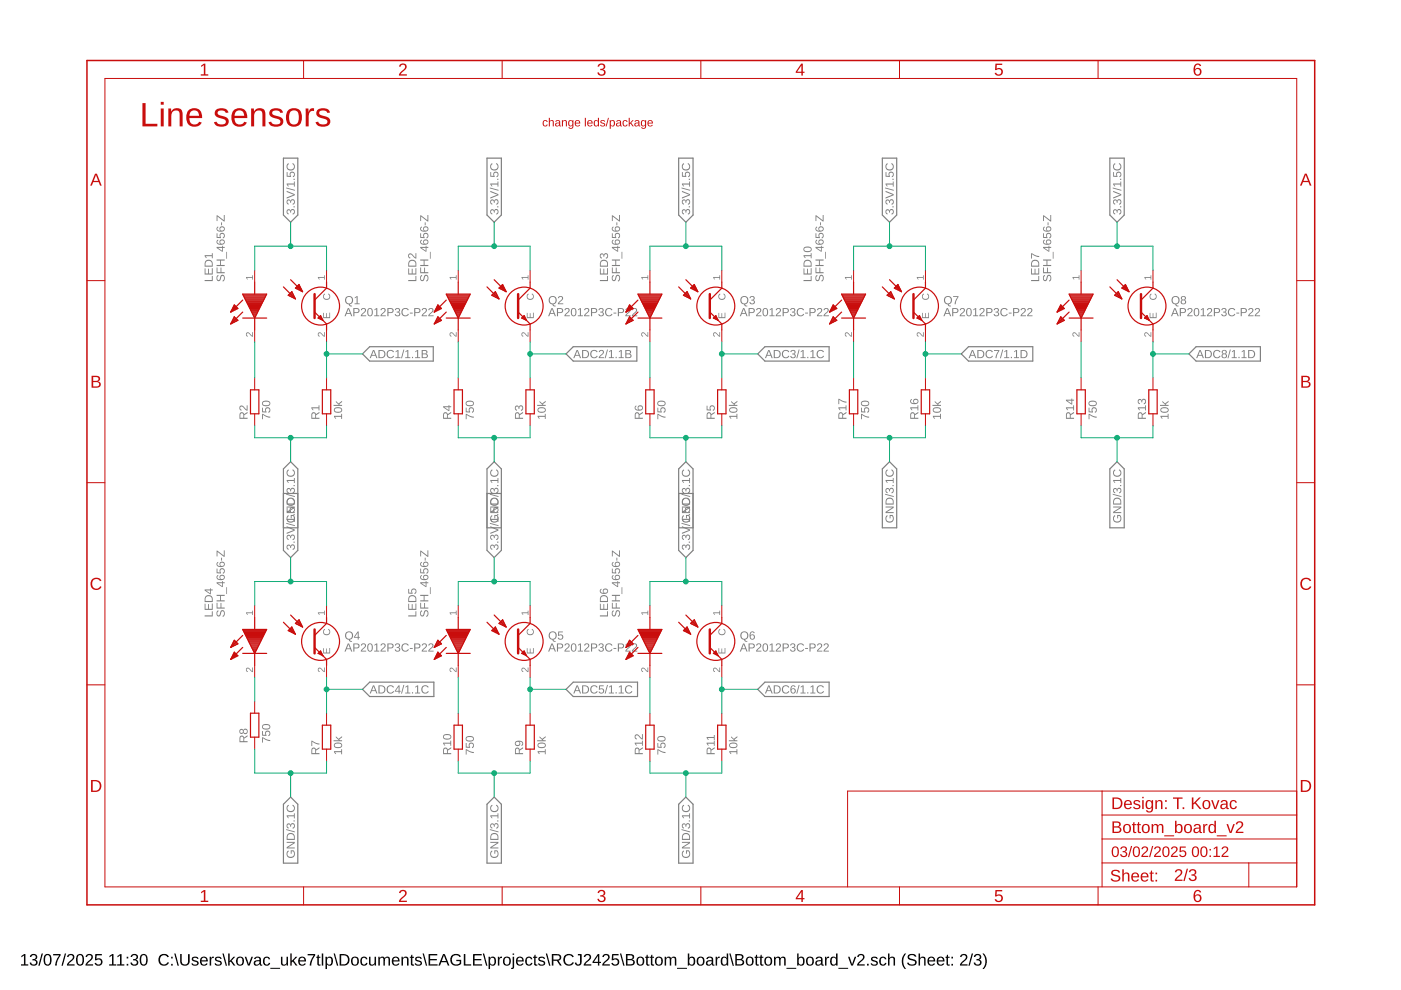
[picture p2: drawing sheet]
<svg xmlns="http://www.w3.org/2000/svg" width="297mm" height="210mm" viewBox="0 0 297 210" stroke-linecap="round" stroke-linejoin="round" font-family="sans-serif">
<path d="M4.5 202.7l.6-.4h.3v2.2h.6v.2h-1.5v-.2h.6v-1.9l-.6 .4zM6.6 202.4a.71 .71 0 0 1 1 0 .71 .71 0 0 1 0 1l-.2 .1a.69 .69 0 0 1 .5 .9 .69 .69 0 0 1-1 .3l-.6-.4v-.2h.3a.49 .49 0 0 0 .7 .4 .49 .49 0 0 0 .2-.8l-.6-.1v-.2a.47 .47 0 0 0 .7-.3 .47 .47 0 0 0-.4-.6 .47 .47 0 0 0-.6 .4h-.3zM8.8 202.2h.3l-.7 2.6h-.3zM9.6 202.4a.91 .91 0 0 1 1.1 .1 .91 .91 0 0 1 .2 1 .89 .89 0 0 1-.3 1.1 .89 .89 0 0 1-1.1-.2l-.2-.5v-.8zM9.8 202.6a1.65 1.65 0 0 0 .1 1.9h.2a1.12 1.12 0 0 0 .5-1.6l-.3-.4zM11.3 202.3h1.6l-.7 1.6-.2 .8h-.3a3.8 3.8 0 0 1 .9-2.1h-1.3zM13.7 202.2h.3l-.7 2.6h-.3zM14.5 202.4a.79 .79 0 0 1 1.2 .2 .79 .79 0 0 1-.5 1.1l-.7 .8h1.3v.2h-1.6l.1-.4 .5-.6a.72 .72 0 0 0 .4-1.2l-.5 .1-.2 .3h-.3zM16.5 202.4a.91 .91 0 0 1 1.1 .1 .91 .91 0 0 1 .2 1 .89 .89 0 0 1-.3 1.1 .89 .89 0 0 1-1.2-.2l-.2-.5v-.8zM16.7 202.6a1.65 1.65 0 0 0 .1 1.9h.2a1.12 1.12 0 0 0 .4-1.6l-.3-.4zM18.4 202.4a.79 .79 0 0 1 1.2 .2 .79 .79 0 0 1-.4 1.1l-.7 .8h1.2v.2h-1.6l.1-.4 .5-.6a.72 .72 0 0 0 .4-1.2l-.5 .1-.1 .3h-.4zM20.2 202.3h1.4v.3h-1.1l-.1 .7a.83 .83 0 0 1 1.2 .2 .83 .83 0 0 1-.1 1.1 .83 .83 0 0 1-1.2 0l-.2-.4 .3-.1a.55 .55 0 0 0 .8 .3 .55 .55 0 0 0 .1-.9 .55 .55 0 0 0-.9 .1h-.3zM23.2 202.7l.6-.4h.3v2.2h.6v.2h-1.6v-.2h.7v-1.9l-.6 .4zM24.9 202.7l.6-.4h.3v2.2h.6v.2h-1.6v-.2h.7v-1.9l-.6 .4zM26.9 202.9h.3v.3h-.3zM26.9 204.4h.3v.3h-.3zM27.9 202.4a.71 .71 0 0 1 1.1 0 .71 .71 0 0 1 0 1l-.3 .1a.69 .69 0 0 1 .6 .9 .69 .69 0 0 1-1 .3l-.6-.4-.1-.2h.4a.49 .49 0 0 0 .6 .4 .49 .49 0 0 0 .3-.8l-.7-.1v-.2a.47 .47 0 0 0 .7-.3 .47 .47 0 0 0-.3-.6 .47 .47 0 0 0-.6 .4h-.3zM30 202.4a.91 .91 0 0 1 1 .1 .91 .91 0 0 1 .3 1 .89 .89 0 0 1-.3 1.1 .89 .89 0 0 1-1.2-.2l-.2-.5v-.8zM30.2 202.6a1.65 1.65 0 0 0 .1 1.9h.2a1.12 1.12 0 0 0 .4-1.6l-.3-.4zM33.9 202.6a1.21 1.21 0 0 1 1.9 .3l-.3 .1a.9 .9 0 0 0-1.3-.3 .9 .9 0 0 0-.2 1.3 .84 .84 0 0 0 .8 .5 .84 .84 0 0 0 .8-.5l.2 .1a1.25 1.25 0 0 1-1.8 .4 1.25 1.25 0 0 1-.1-1.9zM36.3 202.9h.3v.3h-.3zM36.3 204.4h.3v.3h-.3zM36.9 202.2h.3l.7 2.6h-.3zM38.2 202.3h.3v1.5a.68 .68 0 0 0 .7 .7 .68 .68 0 0 0 .7-.7v-1.5h.3v1.5a1.01 1.01 0 0 1-1 1 1.01 1.01 0 0 1-1-1zM40.8 203a.85 .85 0 0 1 1.3 .3h-.3a.39 .39 0 0 0-.5-.3 .39 .39 0 0 0-.3 .5l.2 .1a.67 .67 0 0 1 .7 .2 .67 .67 0 0 1 .1 .7 .91 .91 0 0 1-1.4-.2l.3-.1a.45 .45 0 0 0 .5 .4 .45 .45 0 0 0 .3-.5l-.1-.1a.82 .82 0 0 1-.9-.8zM42.6 203.1a.85 .85 0 0 1 1-.2 .85 .85 0 0 1 .5 1h-1.4a.54 .54 0 0 0 .4 .6 .54 .54 0 0 0 .6-.3l.3 .1a.92 .92 0 0 1-1.3 .3 .92 .92 0 0 1-.2-1.3zM42.9 203.2l-.2 .4h1l-.3-.5zM44.4 202.9h.3l.1 .3 .1-.3 .4-.1v.3h-.3l-.2 .3v1.3h-.3zM45.7 203a.85 .85 0 0 1 1.3 .3h-.3a.39 .39 0 0 0-.5-.3 .39 .39 0 0 0-.2 .5l.2 .1a.67 .67 0 0 1 .6 .2 .67 .67 0 0 1 .1 .7 .91 .91 0 0 1-1.4-.2l.3-.1a.45 .45 0 0 0 .5 .4 .45 .45 0 0 0 .4-.5l-.1-.1a.82 .82 0 0 1-1-.8zM47.2 202.2h.2l.7 2.6h-.2zM48.4 202.2h.3v1.6l.8-.9h.4l-.8 .8 .8 1h-.4l-.6-.8-.2 .2v.6h-.3zM50.3 203.1a.94 .94 0 0 1 1.4 .5 .94 .94 0 0 1-1.1 1.1l-.3-.2-.2-.4zM50.6 203.1a.86 .86 0 0 0 .3 1.4 .79 .79 0 0 0 .5-.7 .79 .79 0 0 0-.5-.7zM51.9 202.9h.3l.5 1.6 .6-1.6h.3l-.7 1.8h-.3zM54.1 202.9a.74 .74 0 0 1 .8-.1 .74 .74 0 0 1 .4 .7v.9l.3 .1v.2h-.4l-.2-.3a.63 .63 0 0 1-.8 .4 .63 .63 0 0 1-.4-.8 .63 .63 0 0 1 .8-.4h.4a.42 .42 0 0 0-.3-.5 .42 .42 0 0 0-.5 .3l-.3-.1zM54.2 203.9a.41 .41 0 0 0 .2 .7 .41 .41 0 0 0 .5-.4l.1-.4zM56 203.1a.76 .76 0 0 1 1.3 .3h-.3a.48 .48 0 0 0-.7-.3 .48 .48 0 0 0-.2 .7 .48 .48 0 0 0 .2 .7 .48 .48 0 0 0 .7-.4l.3 .1a.79 .79 0 0 1-1 .5 .79 .79 0 0 1-.5-.9zM57.3 205.2h2.1v.2h-2.1zM59.6 202.9h.3v1.1a.45 .45 0 0 0 .5 .5 .45 .45 0 0 0 .3-.6v-1h.4v1.8h-.3v-.3a.63 .63 0 0 1-.8 .3 .63 .63 0 0 1-.4-.6zM61.5 202.2h.4v1.6l.8-.9h.3l-.7 .8 .8 1h-.4l-.6-.8-.2 .2v.6h-.4zM63.4 203.1a.85 .85 0 0 1 1.1-.2 .85 .85 0 0 1 .4 1h-1.4a.54 .54 0 0 0 .4 .6 .54 .54 0 0 0 .7-.3l.2 .1a.92 .92 0 0 1-1.3 .3 .92 .92 0 0 1-.2-1.3zM63.7 203.2l-.1 .4h1l-.3-.5zM65.2 202.3h1.6l-.7 1.6-.1 .8h-.3a3.8 3.8 0 0 1 .8-2.1h-1.3zM67.4 202.4h.2v.5h.3v.2h-.3v1.2l.1 .2h.3v.2h-.6l-.1-.1v-1.5h-.2v-.2h.2zM68.2 202.2h.3v2.5h-.3zM69 202.9h.3v.3a.71 .71 0 0 1 .9-.3 .71 .71 0 0 1 .4 .9 .76 .76 0 0 1-1 .9l-.3-.3v1.1h-.3zM69.5 203.1a.84 .84 0 0 0 .3 1.4 .83 .83 0 0 0 0-1.4zM70.7 202.2h.3l.7 2.6h-.3zM72 202.3h.8a1.22 1.22 0 0 1 1.3 1.2 1.22 1.22 0 0 1-1.2 1.2h-.9zM72.3 202.6v1.9h.6a1 1 0 0 0 .8-1.3 1 1 0 0 0-1.4-.6zM74.6 203.1a.94 .94 0 0 1 1.5 .5 .94 .94 0 0 1-1.1 1.1l-.4-.2-.2-.4zM75 203.1a.86 .86 0 0 0 .2 1.4 .79 .79 0 0 0 .6-.7 .79 .79 0 0 0-.5-.7zM76.6 203.1a.76 .76 0 0 1 1.3 .3h-.3a.48 .48 0 0 0-.7-.3 .48 .48 0 0 0-.2 .7 .48 .48 0 0 0 .3 .7 .48 .48 0 0 0 .6-.4l.3 .1a.79 .79 0 0 1-.9 .5 .79 .79 0 0 1-.6-.9zM78.2 202.9h.3v1.1a.45 .45 0 0 0 .5 .5 .45 .45 0 0 0 .4-.6v-1h.3v1.8h-.3v-.3a.63 .63 0 0 1-.7 .3 .63 .63 0 0 1-.5-.6zM80.2 202.9h.3v.3a.58 .58 0 0 1 .5-.4 .58 .58 0 0 1 .6 .4 .58 .58 0 0 1 .7-.4 .58 .58 0 0 1 .4 .7v1.2h-.3v-1.4a.41 .41 0 0 0-.6-.2 .41 .41 0 0 0-.2 .5v1.1h-.3v-1.4a.41 .41 0 0 0-.6-.2 .41 .41 0 0 0-.2 .5v1.1h-.3zM83.3 203.1a.85 .85 0 0 1 1-.2 .85 .85 0 0 1 .4 1h-1.3a.54 .54 0 0 0 .3 .6 .54 .54 0 0 0 .7-.3l.3 .1a.92 .92 0 0 1-1.3 .3 .92 .92 0 0 1-.2-1.3zM83.5 203.2l-.1 .4h1l-.3-.5zM85.1 202.9h.3v.3a.63 .63 0 0 1 .7-.4 .63 .63 0 0 1 .5 .7v1.2h-.3v-1.2a.45 .45 0 0 0-.5-.5 .45 .45 0 0 0-.4 .6v1.1h-.3zM87.2 202.4h.2v.5h.4v.2h-.4v1.2l.1 .2h.3v.2h-.5l-.1-.1-.1-1.5h-.2v-.2h.2zM88.2 203a.85 .85 0 0 1 1.2 .3h-.2a.39 .39 0 0 0-.5-.3 .39 .39 0 0 0-.3 .5l.2 .1a.67 .67 0 0 1 .7 .2 .67 .67 0 0 1 .1 .7 .91 .91 0 0 1-1.5-.2l.3-.1a.45 .45 0 0 0 .5 .4 .45 .45 0 0 0 .4-.5l-.1-.1a.82 .82 0 0 1-1-.8zM89.6 202.2h.3l.7 2.6h-.3zM90.9 202.3h1.8v.3h-1.5v.7h1.4v.3h-1.4v.9h1.6v.2h-1.9zM93.9 202.3h.4l1 2.4h-.4l-.2-.7h-1.1l-.3 .7h-.4zM94.1 202.5l-.4 1.3h.9zM95.8 202.6a1.27 1.27 0 0 1 1.9 .2l-.3 .1a.93 .93 0 0 0-1.3-.2 .93 .93 0 0 0-.2 1.3 1.03 1.03 0 0 0 1.6 .2v-.4h-.8v-.3h1.1v.8a1.33 1.33 0 0 1-1.9 .2 1.33 1.33 0 0 1-.1-1.9zM98.3 202.3h.4v2.2h1.2v.2h-1.6zM100.3 202.3h1.8v.3h-1.5v.7h1.4v.3h-1.4v.9h1.6v.2h-1.9zM102.4 202.2h.2l.7 2.6h-.2zM103.6 202.9h.3v.3a.71 .71 0 0 1 .9-.3 .71 .71 0 0 1 .4 .9 .76 .76 0 0 1-1 .9l-.3-.3v1.1h-.3zM104.1 203.1a.84 .84 0 0 0 .3 1.4 .83 .83 0 0 0 0-1.4zM105.5 202.9h.3l.1 .3 .1-.3 .4-.1v.3h-.3l-.2 .3v1.3h-.3zM106.8 203.1a.94 .94 0 0 1 1.5 .5 .94 .94 0 0 1-1.1 1.1l-.4-.2-.1-.4zM107.2 203.1a.86 .86 0 0 0 .3 1.4 .79 .79 0 0 0 .5-.7 .79 .79 0 0 0-.5-.7zM108.7 202.2h.3v.3h-.3zM108.7 202.9h.3v2.1a.45 .45 0 0 1-.6 .4v-.2l.3-.1zM109.6 203.1a.85 .85 0 0 1 1-.2 .85 .85 0 0 1 .5 1h-1.4a.54 .54 0 0 0 .4 .6 .54 .54 0 0 0 .6-.3l.3 .1a.92 .92 0 0 1-1.3 .3 .92 .92 0 0 1-.2-1.3zM109.9 203.2l-.2 .4h1l-.3-.5zM111.6 203.1a.76 .76 0 0 1 1.3 .3h-.3a.48 .48 0 0 0-.7-.3 .48 .48 0 0 0-.2 .7 .48 .48 0 0 0 .2 .7 .48 .48 0 0 0 .7-.4l.3 .1a.79 .79 0 0 1-1 .5 .79 .79 0 0 1-.5-.9zM113.3 202.4h.3v.5h.3v.2h-.3v1.2l.1 .2h.2v.2h-.5l-.1-.1-.1-1.5h-.2v-.2h.3zM114.3 203a.85 .85 0 0 1 1.3 .3h-.3a.39 .39 0 0 0-.5-.3 .39 .39 0 0 0-.3 .5l.2 .1a.67 .67 0 0 1 .7 .2 .67 .67 0 0 1 .1 .7 .91 .91 0 0 1-1.4-.2l.2-.1a.45 .45 0 0 0 .6 .4 .45 .45 0 0 0 .3-.5l-.1-.1a.82 .82 0 0 1-1-.8zM115.7 202.2h.3l.7 2.6h-.3zM117 202.3h1.1a.7 .7 0 0 1 .9 .5 .7 .7 0 0 1-.6 .9l.7 1h-.4l-.6-1h-.8v1h-.3zM117.3 202.6v.9h.8a.46 .46 0 0 0 .6-.5 .46 .46 0 0 0-.6-.4zM119.8 202.6a1.21 1.21 0 0 1 1.9 .3l-.4 .1a.9 .9 0 0 0-1.3-.3 .9 .9 0 0 0-.1 1.3 .84 .84 0 0 0 .8 .5 .84 .84 0 0 0 .7-.5l.3 .1a1.25 1.25 0 0 1-1.9 .4 1.25 1.25 0 0 1 0-1.9zM122.5 202.3h.8v1.7a.73 .73 0 0 1-.6 .8 .73 .73 0 0 1-.8-.7h.3a.4 .4 0 0 0 .4 .4 .4 .4 0 0 0 .4-.5v-1.4h-.5zM124 202.4a.79 .79 0 0 1 1.3 .2 .79 .79 0 0 1-.5 1.1l-.7 .8h1.3v.2h-1.6l.1-.4 .5-.6a.72 .72 0 0 0 .4-1.2l-.6 .1-.1 .3h-.3zM126.7 202.3h.4v1.6h.3v.3h-.3v.5h-.3v-.5h-1.2v-.3zM126.8 202.6l-.9 1.3h.9zM127.9 202.4a.79 .79 0 0 1 1.3 .2 .79 .79 0 0 1-.5 1.1l-.7 .8h1.3v.2h-1.6l.1-.4 .5-.6a.72 .72 0 0 0 .4-1.2l-.5 .1-.2 .3h-.3zM129.8 202.3h1.4v.3h-1.1l-.1 .7a.83 .83 0 0 1 1.1 .2 .83 .83 0 0 1-.1 1.1 .83 .83 0 0 1-1.1 0l-.3-.4 .3-.1a.55 .55 0 0 0 .8 .3 .55 .55 0 0 0 .1-.9 .55 .55 0 0 0-.8 .1h-.3zM131.4 202.2h.3l.7 2.6h-.3zM132.7 202.3a1.58 1.58 0 0 1 1.7 .3v.5l-.4 .3a.66 .66 0 0 1 .6 .8 .66 .66 0 0 1-.9 .5h-1zM133 202.6v.7h.6a.42 .42 0 0 0 .4-.1 .42 .42 0 0 0 .1-.4l-.3-.2zM133 203.6v.9l1.1-.2a.43 .43 0 0 0-.1-.7zM135.1 203.1a.94 .94 0 0 1 1.5 .5 .94 .94 0 0 1-1.1 1.1l-.4-.2-.1-.4zM135.5 203.1a.86 .86 0 0 0 .3 1.4 .79 .79 0 0 0 .5-.7 .79 .79 0 0 0-.5-.7zM137.1 202.4h.2v.5h.4v.2h-.4v1.2l.1 .2h.3v.2h-.5l-.1-.1-.1-1.5h-.2v-.2h.2zM138.1 202.4h.2v.5h.4v.2h-.4v1.2l.1 .2h.3v.2h-.5l-.2-.1v-1.5h-.2v-.2h.2zM139.1 203.1a.94 .94 0 0 1 1.4 .5 .94 .94 0 0 1-1.1 1.1l-.3-.2-.2-.4zM139.4 203.1a.86 .86 0 0 0 .3 1.4 .79 .79 0 0 0 .5-.7 .79 .79 0 0 0-.5-.7zM140.9 202.9h.3v.3a.58 .58 0 0 1 .6-.4 .58 .58 0 0 1 .5 .4 .58 .58 0 0 1 .7-.4 .58 .58 0 0 1 .4 .7v1.2h-.3v-1.4a.41 .41 0 0 0-.6-.2 .41 .41 0 0 0-.2 .5v1.1h-.3v-1.4a.41 .41 0 0 0-.6-.2 .41 .41 0 0 0-.2 .5v1.1h-.3zM143.6 205.2h2v.2h-2zM145.8 202.2h.3v1a.71 .71 0 0 1 .9-.3 .71 .71 0 0 1 .4 .9 .76 .76 0 0 1-.9 .9l-.4-.3v.3h-.3zM146.4 203.1a.84 .84 0 0 0 .2 1.4 .83 .83 0 0 0 0-1.4zM147.9 203.1a.94 .94 0 0 1 1.5 .5 .94 .94 0 0 1-1.1 1.1l-.4-.2-.2-.4zM148.2 203.1a.86 .86 0 0 0 .3 1.4 .79 .79 0 0 0 .5-.7 .79 .79 0 0 0-.5-.7zM150 202.9a.74 .74 0 0 1 .8-.1 .74 .74 0 0 1 .4 .7v.9l.3 .1v.2h-.4l-.2-.3a.63 .63 0 0 1-.8 .4 .63 .63 0 0 1-.4-.8 .63 .63 0 0 1 .8-.4h.4a.42 .42 0 0 0-.3-.5 .42 .42 0 0 0-.5 .3l-.3-.1zM150.1 203.9a.41 .41 0 0 0 .1 .7 .41 .41 0 0 0 .6-.4l.1-.4zM151.7 202.9h.3v.3l.2-.3 .4-.1v.3h-.3l-.2 .3-.1 1.3h-.3zM153 203.1l.5-.3 .6 .3v-.9h.3v2.5h-.3v-.3a.71 .71 0 0 1-.9 .3 .71 .71 0 0 1-.4-.9zM153.2 203.2a.91 .91 0 0 0 .4 1.3 .79 .79 0 0 0 .5-.7 .79 .79 0 0 0-.5-.7zM154.6 202.2h.3l.7 2.6h-.3zM155.9 202.3a1.58 1.58 0 0 1 1.7 .3v.5l-.4 .3a.66 .66 0 0 1 .6 .8 .66 .66 0 0 1-.9 .5h-1zM156.2 202.6v.7h.6a.42 .42 0 0 0 .4-.1 .42 .42 0 0 0 .1-.4l-.3-.2zM156.2 203.6v.9l1.1-.2a.43 .43 0 0 0-.1-.7zM158.3 203.1a.94 .94 0 0 1 1.5 .5 .94 .94 0 0 1-1.1 1.1l-.4-.2-.2-.4zM158.7 203.1a.86 .86 0 0 0 .2 1.4 .79 .79 0 0 0 .6-.7 .79 .79 0 0 0-.5-.7zM160.3 202.4h.2v.5h.4v.2h-.4v1.2l.1 .2h.3v.2h-.5l-.2-.1v-1.5h-.2v-.2h.2zM161.3 202.4h.2v.5h.3v.2h-.3v1.2l.1 .2h.3v.2h-.6l-.1-.1v-1.5h-.2v-.2h.2zM162.3 203.1a.94 .94 0 0 1 1.4 .5 .94 .94 0 0 1-1.1 1.1l-.3-.2-.2-.4zM162.6 203.1a.86 .86 0 0 0 .3 1.4 .79 .79 0 0 0 .5-.7 .79 .79 0 0 0-.5-.7zM164.1 202.9h.3v.3a.58 .58 0 0 1 .5-.4 .58 .58 0 0 1 .6 .4 .58 .58 0 0 1 .7-.4 .58 .58 0 0 1 .4 .7v1.2h-.3l-.1-1.4a.41 .41 0 0 0-.5-.2 .41 .41 0 0 0-.2 .5v1.1h-.3v-1.4a.41 .41 0 0 0-.6-.2 .41 .41 0 0 0-.2 .5v1.1h-.3zM166.8 205.2h2v.2h-2zM169 202.2h.3v1a.71 .71 0 0 1 .9-.3 .71 .71 0 0 1 .4 .9 .76 .76 0 0 1-.9 .9l-.4-.3v.3h-.3zM169.5 203.1a.84 .84 0 0 0 .3 1.4 .83 .83 0 0 0 0-1.4zM171.1 203.1a.94 .94 0 0 1 1.5 .5 .94 .94 0 0 1-1.1 1.1l-.4-.2-.2-.4zM171.4 203.1a.86 .86 0 0 0 .3 1.4 .79 .79 0 0 0 .5-.7 .79 .79 0 0 0-.5-.7zM173.2 202.9a.74 .74 0 0 1 .7-.1 .74 .74 0 0 1 .5 .7v.9l.3 .1v.2h-.4l-.2-.3a.63 .63 0 0 1-.8 .4 .63 .63 0 0 1-.4-.8 .63 .63 0 0 1 .8-.4h.4a.42 .42 0 0 0-.3-.5 .42 .42 0 0 0-.5 .3l-.4-.1zM173.3 203.9a.41 .41 0 0 0 .1 .7 .41 .41 0 0 0 .6-.4l.1-.4zM174.9 202.9h.3v.3l.2-.3 .4-.1v.3h-.3l-.2 .3-.1 1.3h-.3zM176.2 203.1l.5-.3 .6 .3v-.9h.3v2.5h-.3v-.3a.71 .71 0 0 1-.9 .3 .71 .71 0 0 1-.4-.9zM176.4 203.2a.9 .9 0 0 0 .4 1.3 .79 .79 0 0 0 .5-.7 .79 .79 0 0 0-.5-.7zM177.8 205.2h2v.2h-2zM179.8 202.9h.3l.6 1.6 .5-1.6h.3l-.7 1.8h-.3zM182 202.4a.79 .79 0 0 1 1.2 .2 .79 .79 0 0 1-.4 1.1l-.7 .8h1.2v.2h-1.6l.1-.4 .5-.6a.72 .72 0 0 0 .4-1.2l-.5 .1-.1 .3h-.4zM183.8 204.3h.4v.4h-.4zM184.8 203a.85 .85 0 0 1 1.3 .3h-.3a.39 .39 0 0 0-.5-.3 .39 .39 0 0 0-.2 .5l.2 .1a.67 .67 0 0 1 .6 .2 .67 .67 0 0 1 .1 .7 .91 .91 0 0 1-1.4-.2l.3-.1a.45 .45 0 0 0 .5 .4 .45 .45 0 0 0 .4-.5l-.1-.1a.82 .82 0 0 1-1-.8zM186.6 203.1a.76 .76 0 0 1 1.3 .3h-.3a.48 .48 0 0 0-.6-.3 .48 .48 0 0 0-.3 .7 .48 .48 0 0 0 .3 .7 .48 .48 0 0 0 .6-.4l.3 .1a.79 .79 0 0 1-.9 .5 .79 .79 0 0 1-.6-.9zM188.3 202.2h.3v1a.63 .63 0 0 1 .7-.4 .63 .63 0 0 1 .5 .7v1.2h-.3v-1.2a.45 .45 0 0 0-.5-.5 .45 .45 0 0 0-.4 .6v1.1h-.3zM191.8 202.2h.3a2.48 2.48 0 0 0 0 3.3 1.06 1.06 0 0 1-.8-1.1 2.47 2.47 0 0 1 .5-2.2zM192.5 202.6a1.11 1.11 0 0 1 1.8 .2l-.3 .1a.63 .63 0 0 0-.7-.4 .63 .63 0 0 0-.5 .5l.6 .3a.75 .75 0 0 1 .9 .8 .75 .75 0 0 1-1 .7 .89 .89 0 0 1-1-.7h.3a.73 .73 0 0 0 .8 .4 .73 .73 0 0 0 .6-.5l-.7-.4a.72 .72 0 0 1-.8-1zM194.8 202.2h.3v1a.63 .63 0 0 1 .7-.4 .63 .63 0 0 1 .4 .7v1.2h-.3v-1.2a.45 .45 0 0 0-.5-.5 .45 .45 0 0 0-.3 .6v1.1h-.3zM196.8 203.1a.85 .85 0 0 1 1.1-.2 .85 .85 0 0 1 .4 1h-1.3a.54 .54 0 0 0 .3 .6 .54 .54 0 0 0 .7-.3l.2 .1a.92 .92 0 0 1-1.3 .3 .92 .92 0 0 1-.2-1.3zM197.1 203.2l-.1 .4h1l-.3-.5zM198.8 203.1a.85 .85 0 0 1 1-.2 .85 .85 0 0 1 .5 1h-1.4a.54 .54 0 0 0 .4 .6 .54 .54 0 0 0 .6-.3l.3 .1a.92 .92 0 0 1-1.3 .3 .92 .92 0 0 1-.2-1.3zM199.1 203.2l-.2 .4h1l-.3-.5zM200.8 202.4h.2v.5h.3v.2h-.3v1.2l.1 .2h.3v.2h-.6l-.1-.1v-1.5h-.2v-.2h.2zM201.7 202.9h.4v.3h-.4zM201.7 204.4h.4v.3h-.4zM203.8 202.4a.79 .79 0 0 1 1.2 .2 .79 .79 0 0 1-.4 1.1l-.7 .8h1.2v.2h-1.6l.1-.4 .6-.6a.72 .72 0 0 0 .3-1.2l-.5 .1-.1 .3h-.4zM206 202.2h.3l-.7 2.6h-.3zM206.7 202.4a.71 .71 0 0 1 1.1 0 .71 .71 0 0 1 0 1l-.3 .1a.69 .69 0 0 1 .6 .9 .69 .69 0 0 1-1 .3l-.6-.4-.1-.2h.4a.49 .49 0 0 0 .6 .4 .49 .49 0 0 0 .2-.8l-.6-.1v-.2a.47 .47 0 0 0 .7-.3 .47 .47 0 0 0-.3-.6 .47 .47 0 0 0-.6 .4h-.3zM208.3 202.2a1.06 1.06 0 0 1 .9 1 2.47 2.47 0 0 1-.6 2.3h-.3a2.48 2.48 0 0 0 0-3.3z" fill="#000"/>
<g fill="#808080">
<path d="M68.5 66.3h.2v1h.5v-.9h.1v.9h.5v-1h.2v1.2h-1.5z"/>
<path d="M67.5 70.6a.78 .78 0 0 1 1.1 .5l.1 .1v-.8h.2v1l-.8-.5a.3 .3 0 0 0-.5-.2 .3 .3 0 0 0 .2 .5v.2l-.4-.3z"/>
<path d="M68.7 62.3l.2-.1v.2a.54 .54 0 0 0 0 .8 .54 .54 0 0 0 .8 0 .54 .54 0 0 0-.2-.8l.1-.2a.74 .74 0 0 1 .2 1.1 .74 .74 0 0 1-1.1 .1 .74 .74 0 0 1 0-1.1z"/>
<path d="M67.4 58.7h1.3v-.3h.2v.9h-.2v-.4h-1.1l.2 .3h-.2z"/>
<path d="M52.2 70.6a.78 .78 0 0 1 1.1 .5l.2 .1v-.8h.1v1l-.7-.5a.3 .3 0 0 0-.5-.2 .3 .3 0 0 0 .1 .5v.2l-.3-.3z"/>
<path d="M52.2 58.7h1.3v-.3h.1v.9h-.1v-.4h-1.2l.3 .3h-.2z"/>
<path d="M111.7 66.3h.2v1h.4v-.9h.2v.9h.5v-1h.2v1.2h-1.5z"/>
<path d="M110.7 70.6a.78 .78 0 0 1 1 .5l.2 .1v-.8h.1v1l-.7-.5a.3 .3 0 0 0-.5-.2 .3 .3 0 0 0 .2 .5l-.1 .2-.3-.3z"/>
<path d="M111.9 62.3l.1-.1 .1 .2a.54 .54 0 0 0 0 .8 .54 .54 0 0 0 .8 0 .54 .54 0 0 0-.2-.8l.1-.2a.74 .74 0 0 1 .2 1.1 .74 .74 0 0 1-1.1 .1 .74 .74 0 0 1 0-1.1z"/>
<path d="M110.6 58.7h1.3v-.3h.1v.9h-.1v-.4h-1.1l.2 .3h-.2z"/>
<path d="M95.4 70.6a.78 .78 0 0 1 1.1 .5l.1 .1v-.8h.2v1l-.7-.5a.3 .3 0 0 0-.5-.2 .3 .3 0 0 0 .1 .5v.2l-.4-.3z"/>
<path d="M95.3 58.7h1.3v-.3h.2v.9h-.2v-.4h-1.1l.3 .3h-.2z"/>
<path d="M152.3 66.3h.2v1h.5v-.9h.1v.9h.5v-1h.2v1.2h-1.5z"/>
<path d="M151.3 70.6a.78 .78 0 0 1 1.1 .5l.1 .1v-.8h.2v1l-.7-.5a.3 .3 0 0 0-.5-.2 .3 .3 0 0 0 .1 .5v.2l-.4-.3z"/>
<path d="M152.5 62.3l.2-.1v.2a.54 .54 0 0 0 0 .8 .54 .54 0 0 0 .8 0 .54 .54 0 0 0-.2-.8l.1-.2a.74 .74 0 0 1 .2 1.1 .74 .74 0 0 1-1 .1 .74 .74 0 0 1-.1-1.1z"/>
<path d="M151.2 58.7h1.3v-.3h.2v.9h-.2v-.4h-1.1l.2 .3h-.2z"/>
<path d="M136.1 70.6a.78 .78 0 0 1 1 .5l.2 .1v-.8h.1v1l-.7-.5a.3 .3 0 0 0-.5-.2 .3 .3 0 0 0 .1 .5v.2l-.3-.3z"/>
<path d="M136 58.7h1.3v-.3h.1v.9h-.1v-.4h-1.2l.3 .3h-.2z"/>
<path d="M68.5 137.4h.2v1h.5v-.9h.1v.9h.5v-1h.2v1.2h-1.5z"/>
<path d="M67.5 141.7a.78 .78 0 0 1 1.1 .5l.1 .1v-.8h.2v1l-.8-.5a.3 .3 0 0 0-.5-.2 .3 .3 0 0 0 .2 .5v.2l-.4-.3z"/>
<path d="M68.7 133.4l.2-.1v.2a.54 .54 0 0 0 0 .8 .54 .54 0 0 0 .8 0 .54 .54 0 0 0-.2-.8l.1-.2a.74 .74 0 0 1 .2 1.1 .74 .74 0 0 1-1.1 .1 .74 .74 0 0 1 0-1.1z"/>
<path d="M67.4 129.8h1.3v-.3h.2v.9h-.2v-.4h-1.1l.2 .3h-.2z"/>
<path d="M52.2 141.7a.78 .78 0 0 1 1.1 .5l.2 .1v-.8h.1v1l-.7-.5a.3 .3 0 0 0-.5-.2 .3 .3 0 0 0 .1 .5v.2l-.3-.3z"/>
<path d="M52.2 129.8h1.3v-.3h.1v.9h-.1v-.4h-1.2l.3 .3h-.2z"/>
<path d="M111.7 137.4h.2v1h.4v-.9h.2v.9h.5v-1h.2v1.2h-1.5z"/>
<path d="M110.7 141.7a.78 .78 0 0 1 1 .5l.2 .1v-.8h.1v1l-.7-.5a.3 .3 0 0 0-.5-.2 .3 .3 0 0 0 .2 .5l-.1 .2-.3-.3z"/>
<path d="M111.9 133.4l.1-.1 .1 .2a.54 .54 0 0 0 0 .8 .54 .54 0 0 0 .8 0 .54 .54 0 0 0-.2-.8l.1-.2a.74 .74 0 0 1 .2 1.1 .74 .74 0 0 1-1.1 .1 .74 .74 0 0 1 0-1.1z"/>
<path d="M110.6 129.8h1.3v-.3h.1v.9h-.1v-.4h-1.1l.2 .3h-.2z"/>
<path d="M95.4 141.7a.78 .78 0 0 1 1.1 .5l.1 .1v-.8h.2v1l-.7-.5a.3 .3 0 0 0-.5-.2 .3 .3 0 0 0 .1 .5v.2l-.4-.3z"/>
<path d="M95.3 129.8h1.3v-.3h.2v.9h-.2v-.4h-1.1l.3 .3h-.2z"/>
<path d="M152.3 137.4h.2v1h.5v-.9h.1v.9h.5v-1h.2v1.2h-1.5z"/>
<path d="M151.3 141.7a.78 .78 0 0 1 1.1 .5l.1 .1v-.8h.2v1l-.7-.5a.3 .3 0 0 0-.5-.2 .3 .3 0 0 0 .1 .5v.2l-.4-.3z"/>
<path d="M152.5 133.4l.2-.1v.2a.54 .54 0 0 0 0 .8 .54 .54 0 0 0 .8 0 .54 .54 0 0 0-.2-.8l.1-.2a.74 .74 0 0 1 .2 1.1 .74 .74 0 0 1-1 .1 .74 .74 0 0 1-.1-1.1z"/>
<path d="M151.2 129.8h1.3v-.3h.2v.9h-.2v-.4h-1.1l.2 .3h-.2z"/>
<path d="M136.1 141.7a.78 .78 0 0 1 1 .5l.2 .1v-.8h.1v1l-.7-.5a.3 .3 0 0 0-.5-.2 .3 .3 0 0 0 .1 .5v.2l-.3-.3z"/>
<path d="M136 129.8h1.3v-.3h.1v.9h-.1v-.4h-1.2l.3 .3h-.2z"/>
<path d="M195.5 66.3h.2v1h.4v-.9h.2v.9h.5v-1h.2v1.2h-1.5z"/>
<path d="M194.5 70.6a.78 .78 0 0 1 1 .5l.2 .1v-.8h.1v1l-.7-.5a.3 .3 0 0 0-.5-.2 .3 .3 0 0 0 .2 .5l-.1 .2-.3-.3z"/>
<path d="M195.7 62.3l.1-.1 .1 .2a.54 .54 0 0 0 0 .8 .54 .54 0 0 0 .8 0 .54 .54 0 0 0-.2-.8l.1-.2a.74 .74 0 0 1 .2 1.1 .74 .74 0 0 1-1.1 .1 .74 .74 0 0 1 0-1.1z"/>
<path d="M194.4 58.7h1.3v-.3h.1v.9h-.1v-.4h-1.1l.2 .3h-.2z"/>
<path d="M179.2 70.6a.78 .78 0 0 1 1.1 .5l.2 .1v-.8h.1v1l-.7-.5a.3 .3 0 0 0-.5-.2 .3 .3 0 0 0 .1 .5v.2l-.4-.3z"/>
<path d="M179.1 58.7h1.4v-.3h.1v.9h-.1v-.4h-1.2l.3 .3h-.2z"/>
<path d="M243.7 66.3h.2v1h.5v-.9h.1v.9h.6v-1h.1v1.2h-1.5z"/>
<path d="M242.7 70.6a.78 .78 0 0 1 1.1 .5l.1 .1v-.8h.2v1l-.7-.5a.3 .3 0 0 0-.5-.2 .3 .3 0 0 0 .1 .5v.2l-.4-.3z"/>
<path d="M243.9 62.3l.2-.1 .1 .2a.54 .54 0 0 0-.1 .8 .54 .54 0 0 0 .8 0 .54 .54 0 0 0-.1-.8l.1-.2a.74 .74 0 0 1 .2 1.1 .74 .74 0 0 1-1.1 .1 .74 .74 0 0 1-.1-1.1z"/>
<path d="M242.6 58.7h1.3v-.3h.2v.9h-.2v-.4h-1.1l.2 .3h-.1z"/>
<path d="M227.5 70.6a.78 .78 0 0 1 1.1 .5l.1 .1v-.8h.2v1l-.8-.5a.3 .3 0 0 0-.5-.2 .3 .3 0 0 0 .2 .5v.2l-.4-.3z"/>
<path d="M227.4 58.7h1.3v-.3h.2v.9h-.2v-.4h-1.1l.2 .3h-.2z"/>
<path d="M73.7 65.3h.3l.7 1.7h-.2l-.2-.5h-.8l-.2 .5h-.3zM73.9 65.5l-.3 .9h.6zM74.9 65.3h.7a.53 .53 0 0 1 .6 .5 .53 .53 0 0 1-.6 .6h-.5v.6h-.2zM75.1 65.5v.7h.7a.35 .35 0 0 0 0-.6zM76.7 65.4a.55 .55 0 0 1 .8 .1 .55 .55 0 0 1-.3 .8l-.5 .6h.9v.1h-1.1l.1-.2 .4-.5a.37 .37 0 0 0 .4-.5 .37 .37 0 0 0-.6-.1l-.3 .1zM78.1 65.4a.64 .64 0 0 1 .8 .1 .64 .64 0 0 1 .1 .7 .64 .64 0 0 1-.5 .9 .64 .64 0 0 1-.6-.9zM78.3 65.5a.97 .97 0 0 0 .2 1.4 .86 .86 0 0 0 0-1.4zM79.4 65.6l.6-.3v1.6h.4v.1h-1.1v-.1h.5v-1.4l-.4 .3zM80.8 65.4a.55 .55 0 0 1 .9 .1 .55 .55 0 0 1-.3 .8l-.5 .6h.9v.1h-1.1v-.2l.5-.5a.37 .37 0 0 0 .3-.5 .37 .37 0 0 0-.6-.1l-.2 .1zM82.1 65.3h.8a.53 .53 0 0 1 .6 .5 .53 .53 0 0 1-.6 .6h-.5v.6h-.3zM82.4 65.5v.7h.7a.35 .35 0 0 0-.1-.6zM83.9 65.4a.5 .5 0 0 1 .8 0 .5 .5 0 0 1-.2 .8 .51 .51 0 0 1 .2 .8 .51 .51 0 0 1-.8 0l-.2-.4h.2a.35 .35 0 0 0 .5 .3 .35 .35 0 0 0 .1-.6h-.4v-.2a.33 .33 0 0 0 .5-.2 .33 .33 0 0 0-.3-.4 .33 .33 0 0 0-.4 .3l-.2-.1zM85.3 65.5a.86 .86 0 0 1 1.4 .2l-.2 .1a.63 .63 0 0 0-1-.1 .63 .63 0 0 0 .1 1 .63 .63 0 0 0 .9-.2l.2 .1a.88 .88 0 0 1-1.3 .3 .88 .88 0 0 1-.1-1.4zM86.9 66.3h.6v.2h-.6zM87.8 65.3h.7a.53 .53 0 0 1 .6 .5 .53 .53 0 0 1-.5 .6h-.5v.6h-.3zM88.1 65.5v.7h.6a.35 .35 0 0 0 0-.6zM89.6 65.4a.55 .55 0 0 1 .8 .1 .55 .55 0 0 1-.3 .8l-.5 .6h.9v.1h-1.1l.1-.2 .4-.5a.37 .37 0 0 0 .4-.5 .37 .37 0 0 0-.6-.1l-.3 .1zM91 65.4a.55 .55 0 0 1 .8 .1 .55 .55 0 0 1-.3 .8l-.5 .6h.9v.1h-1.1l.1-.2 .4-.5a.37 .37 0 0 0 .4-.5 .37 .37 0 0 0-.6-.1l-.3 .1z"/>
<path d="M70.8 88.2h1.5v-.5h.2v1.1h-.2v-.4h-1.3l.3 .4h-.2zM70.9 86.6a1.02 1.02 0 0 1 1.7 .3 .95 .95 0 0 1-.9 .6 .95 .95 0 0 1-.9-.6zM71 86.8a.66 .66 0 0 0 .4 .5 .66 .66 0 0 0 .7 0 .41 .41 0 0 0 .2-.6 .41 .41 0 0 0-.6-.1zM71.2 85l.6 .5 .7-.5v.2l-.6 .5 .2 .1h.4v.3h-1.8v-.3h1.1l-.6-.5z"/>
<path d="M55.6 87.7l1.1 .5 .6 .1v.3l-.7-.2-.8-.4v.9h-.2zM55.6 86.4h.2v.8h.5a.59 .59 0 0 1 .3-.8 .59 .59 0 0 1 .8 .4 .59 .59 0 0 1-.5 .7v-.2a.38 .38 0 0 0 .1-.6 .38 .38 0 0 0-.5 0 .38 .38 0 0 0 0 .6v.2l-.9-.1zM55.6 85.2a1.02 1.02 0 0 1 1.7 .3 .95 .95 0 0 1-.9 .6 .95 .95 0 0 1-.9-.6zM55.8 85.4a.66 .66 0 0 0 .3 .5 .66 .66 0 0 0 .7 0 .41 .41 0 0 0 .3-.6 .41 .41 0 0 0-.7-.1z"/>
<path d="M46.1 58.4l.2-.1v.2a.4 .4 0 0 0-.3 .5 .4 .4 0 0 0 .5 .3l.1-.2a.57 .57 0 0 1 .3-.7 .57 .57 0 0 1 .7 .2l.1 .4a.63 .63 0 0 1-.5 .7v-.2a.46 .46 0 0 0 .3-.6 .46 .46 0 0 0-.5-.3l-.2 .4a.53 .53 0 0 1-.6 .6 .53 .53 0 0 1-.3-.8zM45.9 56.7h.2v1h.7v-1h.1v1h.7v.2h-1.7zM45.9 55h1.7v.2h-.8v1h.8v.2h-1.7v-.2h.7v-1h-.7zM48 53.4h.1v1.5h-.1zM45.9 52.3h1.2v-.2h.2v.2h.3v.3h-.3v.8h-.2l-1.2-.8zM46.2 52.6l.9 .6v-.6zM46.1 50.9l.1-.1 .1 .2-.2 .1a.47 .47 0 0 0 .2 .5 .47 .47 0 0 0 .5 .1 .55 .55 0 0 1 0-.9 .55 .55 0 0 1 .9 .3 .55 .55 0 0 1-.4 .7 .87 .87 0 0 1-.9 .1 .87 .87 0 0 1-.5-.8zM46.7 51.3a.37 .37 0 0 0 .7 0 .37 .37 0 0 0-.7 0zM45.9 49.5h.2v.7l.6 .1a.59 .59 0 0 1 .2-.9 .59 .59 0 0 1 .8 .4 .59 .59 0 0 1-.4 .7l-.1-.2a.38 .38 0 0 0 .2-.5 .38 .38 0 0 0-.6-.1 .38 .38 0 0 0 0 .6v.2l-.9-.1zM46.1 48.1l.1-.1 .1 .2-.2 .1a.47 .47 0 0 0 .2 .5 .47 .47 0 0 0 .5 .1 .55 .55 0 0 1 0-.8 .55 .55 0 0 1 .9 .2 .55 .55 0 0 1-.4 .8 .87 .87 0 0 1-.9 0 .87 .87 0 0 1-.5-.8zM46.7 48.6a.37 .37 0 0 0 .7 0 .37 .37 0 0 0-.7 0zM46.9 47.1h.2v.7h-.2zM45.9 45.6l1.6 1.1v-1.1h.1v1.4l-1.5-1.1v1h-.2z"/>
<path d="M116.9 65.3h.3l.7 1.7h-.3l-.2-.5h-.7l-.2 .5h-.3zM117 65.5l-.3 .9h.7zM118.1 65.3h.7a.53 .53 0 0 1 .6 .5 .53 .53 0 0 1-.6 .6h-.5v.6h-.2zM118.3 65.5v.7h.7a.35 .35 0 0 0 0-.6zM119.9 65.4a.55 .55 0 0 1 .8 .1 .55 .55 0 0 1-.3 .8l-.5 .6h.9v.1h-1.1v-.2l.5-.5a.37 .37 0 0 0 .3-.5 .37 .37 0 0 0-.6-.1l-.2 .1zM121.3 65.4a.64 .64 0 0 1 .7 .1 .64 .64 0 0 1 .2 .7 .64 .64 0 0 1-.6 .9 .64 .64 0 0 1-.6-.9zM121.5 65.5a.97 .97 0 0 0 .1 1.4 .86 .86 0 0 0 0-1.4zM122.6 65.6l.6-.3v1.6h.4v.1h-1.1v-.1h.4v-1.4l-.3 .3zM124 65.4a.55 .55 0 0 1 .9 .1 .55 .55 0 0 1-.3 .8l-.5 .6h.9v.1h-1.2l.1-.2 .5-.5a.37 .37 0 0 0 .3-.5 .37 .37 0 0 0-.6-.1l-.3 .1zM125.3 65.3h.7a.53 .53 0 0 1 .6 .5 .53 .53 0 0 1-.6 .6h-.5v.6h-.2zM125.5 65.5v.7h.7a.35 .35 0 0 0 0-.6zM127.1 65.4a.5 .5 0 0 1 .8 0 .5 .5 0 0 1-.3 .8 .51 .51 0 0 1 .3 .8 .51 .51 0 0 1-.9 0l-.1-.4h.2a.35 .35 0 0 0 .5 .3 .35 .35 0 0 0 .1-.6h-.4v-.2a.33 .33 0 0 0 .5-.2 .33 .33 0 0 0-.3-.4 .33 .33 0 0 0-.4 .3l-.2-.1zM128.5 65.5a.86 .86 0 0 1 1.3 .2l-.2 .1a.63 .63 0 0 0-.9-.1 .63 .63 0 0 0 0 1 .63 .63 0 0 0 1-.2l.2 .1a.88 .88 0 0 1-1.4 .3 .88 .88 0 0 1 0-1.4zM130.1 66.3h.6v.2h-.6zM131 65.3h.7a.53 .53 0 0 1 .6 .5 .53 .53 0 0 1-.6 .6h-.5v.6h-.2zM131.2 65.5v.7h.7a.35 .35 0 0 0 0-.6zM132.8 65.4a.55 .55 0 0 1 .8 .1 .55 .55 0 0 1-.3 .8l-.5 .6h.9v.1h-1.1v-.2l.5-.5a.37 .37 0 0 0 .4-.5 .37 .37 0 0 0-.7-.1l-.2 .1zM134.2 65.4a.55 .55 0 0 1 .8 .1 .55 .55 0 0 1-.3 .8l-.5 .6h.9v.1h-1.1v-.2l.5-.5a.37 .37 0 0 0 .3-.5 .37 .37 0 0 0-.6-.1l-.2 .1z"/>
<path d="M114 88.2h1.5v-.5h.2v1.1h-.2v-.4h-1.3l.3 .4h-.2zM114.1 86.6a1.02 1.02 0 0 1 1.6 .3 .95 .95 0 0 1-.9 .6 .95 .95 0 0 1-.8-.6zM114.2 86.8a.66 .66 0 0 0 .4 .5 .66 .66 0 0 0 .6 0 .41 .41 0 0 0 .3-.6 .41 .41 0 0 0-.7-.1zM114.4 85l.5 .5 .8-.5v.2l-.6 .5 .1 .1h.5v.3h-1.8v-.3h1.1l-.6-.5z"/>
<path d="M98.7 87.7l1.2 .5 .6 .1v.3l-.7-.2-.9-.4v.9h-.2zM98.7 86.4h.2v.8h.6a.59 .59 0 0 1 .2-.8 .59 .59 0 0 1 .8 .4 .59 .59 0 0 1-.4 .7v-.2a.38 .38 0 0 0 .1-.6 .38 .38 0 0 0-.6 0 .38 .38 0 0 0 .1 .6v.2l-1-.1zM98.8 85.2a1.02 1.02 0 0 1 1.7 .3 .95 .95 0 0 1-.9 .6 .95 .95 0 0 1-.9-.6zM98.9 85.4a.66 .66 0 0 0 .4 .5 .66 .66 0 0 0 .7 0 .41 .41 0 0 0 .2-.6 .41 .41 0 0 0-.6-.1z"/>
<path d="M89.3 58.4l.2-.1v.2a.4 .4 0 0 0-.3 .5 .4 .4 0 0 0 .5 .3l.1-.2a.57 .57 0 0 1 .2-.7 .57 .57 0 0 1 .8 .2v.4a.63 .63 0 0 1-.4 .7v-.2a.46 .46 0 0 0 .3-.6 .46 .46 0 0 0-.5-.3l-.2 .4a.53 .53 0 0 1-.6 .6 .53 .53 0 0 1-.3-.8zM89.1 56.7h.2v1h.6v-1h.2v1h.7v.2h-1.7zM89.1 55h1.7v.2h-.8v1h.8v.2h-1.7v-.2h.7v-1h-.7zM91.2 53.4h.1v1.5h-.1zM89.1 52.3h1.2v-.2h.1v.2h.4v.3h-.4v.8h-.1l-1.2-.8zM89.3 52.6l1 .6v-.6zM89.2 50.9l.2-.1 .1 .2-.2 .1a.47 .47 0 0 0 .1 .5 .47 .47 0 0 0 .5 .1 .55 .55 0 0 1 .1-.9 .55 .55 0 0 1 .8 .3 .55 .55 0 0 1-.3 .7 .87 .87 0 0 1-1 .1 .87 .87 0 0 1-.4-.8zM89.9 51.3a.37 .37 0 0 0 .7 0 .37 .37 0 0 0-.7 0zM89.1 49.5h.2v.7l.5 .1a.59 .59 0 0 1 .3-.9 .59 .59 0 0 1 .8 .4 .59 .59 0 0 1-.5 .7v-.2a.38 .38 0 0 0 .2-.5 .38 .38 0 0 0-.6-.1 .38 .38 0 0 0 0 .6v.2l-.9-.1zM89.2 48.1l.2-.1 .1 .2-.2 .1a.47 .47 0 0 0 .1 .5 .47 .47 0 0 0 .5 .1 .55 .55 0 0 1 .1-.8 .55 .55 0 0 1 .8 .2 .55 .55 0 0 1-.3 .8 .87 .87 0 0 1-1 0 .87 .87 0 0 1-.4-.8zM89.9 48.6a.37 .37 0 0 0 .7 0 .37 .37 0 0 0-.7 0zM90.1 47.1h.1v.7h-.1zM89.1 45.6l1.5 1.1v-1.1h.2v1.4l-1.5-1.1v1h-.2z"/>
<path d="M157.5 65.3h.3l.7 1.7h-.2l-.2-.5h-.8l-.2 .5h-.3zM157.7 65.5l-.3 .9h.6zM158.7 65.3h.7a.53 .53 0 0 1 .6 .5 .53 .53 0 0 1-.5 .6h-.6v.6h-.2zM158.9 65.5v.7h.7a.35 .35 0 0 0 0-.6zM160.5 65.4a.55 .55 0 0 1 .8 .1 .55 .55 0 0 1-.3 .8l-.5 .6h.9v.1h-1.1l.1-.2 .4-.5a.37 .37 0 0 0 .4-.5 .37 .37 0 0 0-.6-.1l-.3 .1zM161.9 65.4a.64 .64 0 0 1 .8 .1 .64 .64 0 0 1 .2 .7 .64 .64 0 0 1-.6 .9 .64 .64 0 0 1-.6-.9zM162.1 65.5a.97 .97 0 0 0 .2 1.4 .86 .86 0 0 0 0-1.4zM163.2 65.6l.6-.3v1.6h.4v.1h-1.1v-.1h.5v-1.4l-.4 .3zM164.7 65.4a.55 .55 0 0 1 .8 .1 .55 .55 0 0 1-.3 .8l-.5 .6h.9v.1h-1.1v-.2l.5-.5a.37 .37 0 0 0 .3-.5 .37 .37 0 0 0-.6-.1l-.2 .1zM165.9 65.3h.8a.53 .53 0 0 1 .6 .5 .53 .53 0 0 1-.6 .6h-.5v.6h-.3zM166.2 65.5v.7h.7a.35 .35 0 0 0 0-.6zM167.7 65.4a.5 .5 0 0 1 .8 0 .5 .5 0 0 1-.2 .8 .51 .51 0 0 1 .2 .8 .51 .51 0 0 1-.8 0l-.2-.4h.2a.35 .35 0 0 0 .5 .3 .35 .35 0 0 0 .1-.6h-.4v-.2a.33 .33 0 0 0 .5-.2 .33 .33 0 0 0-.3-.4 .33 .33 0 0 0-.4 .3l-.2-.1zM169.1 65.5a.86 .86 0 0 1 1.4 .2l-.2 .1a.63 .63 0 0 0-1-.1 .63 .63 0 0 0 .1 1 .63 .63 0 0 0 .9-.2l.2 .1a.88 .88 0 0 1-1.3 .3 .88 .88 0 0 1-.1-1.4zM170.7 66.3h.6v.2h-.6zM171.6 65.3h.7a.53 .53 0 0 1 .7 .5 .53 .53 0 0 1-.6 .6h-.5v.6h-.3zM171.9 65.5v.7h.6a.35 .35 0 0 0 0-.6zM173.4 65.4a.55 .55 0 0 1 .8 .1 .55 .55 0 0 1-.3 .8l-.4 .6h.8v.1h-1.1l.1-.2 .4-.5a.37 .37 0 0 0 .4-.5 .37 .37 0 0 0-.6-.1l-.3 .1zM174.8 65.4a.55 .55 0 0 1 .8 .1 .55 .55 0 0 1-.3 .8l-.5 .6h.9v.1h-1.1l.1-.2 .4-.5a.37 .37 0 0 0 .4-.5 .37 .37 0 0 0-.6-.1l-.3 .1z"/>
<path d="M154.6 88.2h1.5v-.5h.2v1.1h-.2v-.4h-1.3l.3 .4h-.2zM154.7 86.6a1.02 1.02 0 0 1 1.7 .3 .95 .95 0 0 1-.9 .6 .95 .95 0 0 1-.9-.6zM154.8 86.8a.66 .66 0 0 0 .4 .5 .66 .66 0 0 0 .7 0 .41 .41 0 0 0 .2-.6 .41 .41 0 0 0-.6-.1zM155 85l.6 .5 .7-.5v.2l-.6 .5 .2 .1h.4v.3h-1.8v-.3h1.2l-.7-.5z"/>
<path d="M139.4 87.7l1.1 .5 .6 .1v.3l-.7-.2-.8-.4v.9h-.2zM139.4 86.4h.2v.8h.5a.59 .59 0 0 1 .3-.8 .59 .59 0 0 1 .8 .4 .59 .59 0 0 1-.5 .7v-.2a.38 .38 0 0 0 .2-.6 .38 .38 0 0 0-.6 0 .38 .38 0 0 0 0 .6v.2l-.9-.1zM139.5 85.2a1.02 1.02 0 0 1 1.6 .3 .95 .95 0 0 1-.9 .6 .95 .95 0 0 1-.8-.6zM139.6 85.4a.66 .66 0 0 0 .3 .5 .66 .66 0 0 0 .7 0 .41 .41 0 0 0 .3-.6 .41 .41 0 0 0-.7-.1z"/>
<path d="M129.9 58.4l.2-.1v.2a.4 .4 0 0 0-.3 .5 .4 .4 0 0 0 .5 .3l.1-.2a.57 .57 0 0 1 .3-.7 .57 .57 0 0 1 .7 .2l.1 .4a.63 .63 0 0 1-.5 .7v-.2a.46 .46 0 0 0 .3-.6 .46 .46 0 0 0-.5-.3l-.1 .4a.53 .53 0 0 1-.7 .6 .53 .53 0 0 1-.3-.8zM129.7 56.7h.2v1h.7v-1h.1v1h.7v.2h-1.7zM129.7 55h1.7v.2h-.8v1h.8v.2h-1.7v-.2h.8v-1h-.8zM131.8 53.4h.1v1.5h-.1zM129.7 52.3h1.2v-.2h.2v.2h.3v.3h-.3v.8h-.2l-1.2-.8zM130 52.6l.9 .6v-.6zM129.9 50.9l.2-.1v.2l-.2 .1a.47 .47 0 0 0 .2 .5 .47 .47 0 0 0 .5 .1 .55 .55 0 0 1 0-.9 .55 .55 0 0 1 .9 .3 .55 .55 0 0 1-.4 .7 .87 .87 0 0 1-.9 .1 .87 .87 0 0 1-.5-.8zM130.5 51.3a.37 .37 0 0 0 .7 0 .37 .37 0 0 0-.7 0zM129.7 49.5h.2v.7l.6 .1a.59 .59 0 0 1 .2-.9 .59 .59 0 0 1 .8 .4 .59 .59 0 0 1-.4 .7l-.1-.2a.38 .38 0 0 0 .2-.5 .38 .38 0 0 0-.6-.1 .38 .38 0 0 0 .1 .6v.2l-1-.1zM129.9 48.1l.2-.1v.2l-.2 .1a.47 .47 0 0 0 .2 .5 .47 .47 0 0 0 .5 .1 .55 .55 0 0 1 0-.8 .55 .55 0 0 1 .9 .2 .55 .55 0 0 1-.4 .8 .87 .87 0 0 1-.9 0 .87 .87 0 0 1-.5-.8zM130.5 48.6a.37 .37 0 0 0 .7 0 .37 .37 0 0 0-.7 0zM130.7 47.1h.2v.7h-.2zM129.7 45.6l1.6 1.1v-1.1h.1v1.4l-1.5-1.1v1h-.2z"/>
<path d="M73.7 136.4h.3l.7 1.7h-.2l-.2-.5h-.8l-.2 .5h-.3zM73.9 136.6l-.3 .9h.6zM74.9 136.4h.7a.53 .53 0 0 1 .6 .5 .53 .53 0 0 1-.6 .6h-.5v.6h-.2zM75.1 136.6v.7h.7a.35 .35 0 0 0 0-.6zM76.7 136.5a.55 .55 0 0 1 .8 .1 .55 .55 0 0 1-.3 .9l-.5 .5h.9v.1h-1.1l.1-.2 .4-.5a.37 .37 0 0 0 .4-.5 .37 .37 0 0 0-.6-.1l-.3 .1zM78.1 136.5a.64 .64 0 0 1 .8 .1 .64 .64 0 0 1 .1 .7 .64 .64 0 0 1-.5 .9 .64 .64 0 0 1-.6-.9zM78.3 136.6a.97 .97 0 0 0 .2 1.4 .86 .86 0 0 0 0-1.4zM79.4 136.7l.6-.3v1.6h.4v.1h-1.1v-.1h.5v-1.4l-.4 .3zM80.8 136.5a.55 .55 0 0 1 .9 .1 .55 .55 0 0 1-.3 .9l-.5 .5h.9v.1h-1.1v-.2l.5-.5a.37 .37 0 0 0 .3-.5 .37 .37 0 0 0-.6-.1l-.2 .1zM82.1 136.4h.8a.53 .53 0 0 1 .6 .5 .53 .53 0 0 1-.6 .6h-.5v.6h-.3zM82.4 136.6v.7h.7a.35 .35 0 0 0-.1-.6zM83.9 136.5a.5 .5 0 0 1 .8 0 .5 .5 0 0 1-.2 .8 .51 .51 0 0 1 .2 .8 .51 .51 0 0 1-.8 0l-.2-.4h.2a.35 .35 0 0 0 .5 .3 .35 .35 0 0 0 .1-.6h-.4v-.2a.33 .33 0 0 0 .5-.2 .33 .33 0 0 0-.3-.4 .33 .33 0 0 0-.4 .3h-.2zM85.3 136.6a.86 .86 0 0 1 1.4 .2l-.2 .1a.63 .63 0 0 0-1 0 .63 .63 0 0 0 .1 .9 .63 .63 0 0 0 .9-.2l.2 .1a.88 .88 0 0 1-1.3 .3 .88 .88 0 0 1-.1-1.4zM86.9 137.4h.6v.2h-.6zM87.8 136.4h.7a.53 .53 0 0 1 .6 .5 .53 .53 0 0 1-.5 .6h-.5v.6h-.3zM88.1 136.6v.7h.6a.35 .35 0 0 0 0-.6zM89.6 136.5a.55 .55 0 0 1 .8 .1 .55 .55 0 0 1-.3 .9l-.5 .5h.9v.1h-1.1l.1-.2 .4-.5a.37 .37 0 0 0 .4-.5 .37 .37 0 0 0-.6-.1l-.3 .1zM91 136.5a.55 .55 0 0 1 .8 .1 .55 .55 0 0 1-.3 .9l-.5 .5h.9v.1h-1.1l.1-.2 .4-.5a.37 .37 0 0 0 .4-.5 .37 .37 0 0 0-.6-.1l-.3 .1z"/>
<path d="M70.8 159.3h1.5v-.5h.2v1.1h-.2v-.4h-1.3l.3 .4h-.2zM70.9 157.7a1.02 1.02 0 0 1 1.7 .3 .95 .95 0 0 1-.9 .6 .95 .95 0 0 1-.9-.6zM71 157.9a.66 .66 0 0 0 .4 .5 .66 .66 0 0 0 .7 0 .41 .41 0 0 0 .2-.6 .41 .41 0 0 0-.6-.1zM71.2 156.1l.6 .5 .7-.5v.2l-.6 .5 .2 .1h.4v.3h-1.8v-.3h1.1l-.6-.5z"/>
<path d="M55.6 156.3l1.1 .5 .6 .1v.2l-.7-.1-.8-.5v.9h-.2zM55.6 155h.2v.8h.5a.59 .59 0 0 1 .3-.8 .59 .59 0 0 1 .8 .3 .59 .59 0 0 1-.5 .8v-.2a.38 .38 0 0 0 .1-.6 .38 .38 0 0 0-.5-.1 .38 .38 0 0 0 0 .6v.2h-.9zM55.6 153.8a1.02 1.02 0 0 1 1.7 .3 .95 .95 0 0 1-.9 .6 .95 .95 0 0 1-.9-.6zM55.8 153.9a.66 .66 0 0 0 .3 .6 .66 .66 0 0 0 .7-.1 .41 .41 0 0 0 .3-.6 .41 .41 0 0 0-.7-.1z"/>
<path d="M46.1 129.5l.2-.1v.2a.4 .4 0 0 0-.3 .5 .4 .4 0 0 0 .5 .3l.1-.2a.57 .57 0 0 1 .3-.7 .57 .57 0 0 1 .7 .2l.1 .4a.63 .63 0 0 1-.5 .7v-.2a.46 .46 0 0 0 .3-.6 .46 .46 0 0 0-.5-.3l-.2 .4a.53 .53 0 0 1-.6 .6 .53 .53 0 0 1-.3-.8zM45.9 127.8h.2v1h.7v-1h.1v1h.7v.2h-1.7zM45.9 126.1h1.7v.3h-.8v.9h.8v.2h-1.7v-.2h.7v-.9h-.7zM48 124.5h.1v1.5h-.1zM45.9 123.5h1.2v-.3h.2v.3h.3v.2h-.3v.8h-.2l-1.2-.8zM46.2 123.7l.9 .6v-.6zM46.1 122l.1-.1 .1 .2-.2 .1a.47 .47 0 0 0 .2 .5 .47 .47 0 0 0 .5 .1 .55 .55 0 0 1 0-.9 .55 .55 0 0 1 .9 .3 .55 .55 0 0 1-.4 .7 .87 .87 0 0 1-.9 .1 .87 .87 0 0 1-.5-.8zM46.7 122.4a.37 .37 0 0 0 .7 0 .37 .37 0 0 0-.7 0zM45.9 120.6h.2v.7l.6 .1a.59 .59 0 0 1 .2-.9 .59 .59 0 0 1 .8 .4 .59 .59 0 0 1-.4 .7l-.1-.2a.38 .38 0 0 0 .2-.5 .38 .38 0 0 0-.6-.1 .38 .38 0 0 0 0 .6v.2l-.9-.1zM46.1 119.2l.1-.1 .1 .2-.2 .1a.47 .47 0 0 0 .2 .5 .47 .47 0 0 0 .5 .1 .55 .55 0 0 1 0-.8 .55 .55 0 0 1 .9 .2 .55 .55 0 0 1-.4 .8 .87 .87 0 0 1-.9 0 .87 .87 0 0 1-.5-.8zM46.7 119.7a.37 .37 0 0 0 .7 0 .37 .37 0 0 0-.7 0zM46.9 118.2h.2v.7h-.2zM45.9 116.7l1.6 1.1v-1.1h.1v1.4l-1.5-1.1v1h-.2z"/>
<path d="M116.9 136.4h.3l.7 1.7h-.3l-.2-.5h-.7l-.2 .5h-.3zM117 136.6l-.3 .9h.7zM118.1 136.4h.7a.53 .53 0 0 1 .6 .5 .53 .53 0 0 1-.6 .6h-.5v.6h-.2zM118.3 136.6v.7h.7a.35 .35 0 0 0 0-.6zM119.9 136.5a.55 .55 0 0 1 .8 .1 .55 .55 0 0 1-.3 .9l-.5 .5h.9v.1h-1.1v-.2l.5-.5a.37 .37 0 0 0 .3-.5 .37 .37 0 0 0-.6-.1l-.2 .1zM121.3 136.5a.64 .64 0 0 1 .7 .1 .64 .64 0 0 1 .2 .7 .64 .64 0 0 1-.6 .9 .64 .64 0 0 1-.6-.9zM121.5 136.6a.97 .97 0 0 0 .1 1.4 .86 .86 0 0 0 0-1.4zM122.6 136.7l.6-.3v1.6h.4v.1h-1.1v-.1h.4v-1.4l-.3 .3zM124 136.5a.55 .55 0 0 1 .9 .1 .55 .55 0 0 1-.3 .9l-.5 .5h.9v.1h-1.2l.1-.2 .5-.5a.37 .37 0 0 0 .3-.5 .37 .37 0 0 0-.6-.1l-.3 .1zM125.3 136.4h.7a.53 .53 0 0 1 .6 .5 .53 .53 0 0 1-.6 .6h-.5v.6h-.2zM125.5 136.6v.7h.7a.35 .35 0 0 0 0-.6zM127.1 136.5a.5 .5 0 0 1 .8 0 .5 .5 0 0 1-.3 .8 .51 .51 0 0 1 .3 .8 .51 .51 0 0 1-.9 0l-.1-.4h.2a.35 .35 0 0 0 .5 .3 .35 .35 0 0 0 .1-.6h-.4v-.2a.33 .33 0 0 0 .5-.2 .33 .33 0 0 0-.3-.4 .33 .33 0 0 0-.4 .3h-.2zM128.5 136.6a.86 .86 0 0 1 1.3 .2l-.2 .1a.63 .63 0 0 0-.9 0 .63 .63 0 0 0 0 .9 .63 .63 0 0 0 1-.2l.2 .1a.88 .88 0 0 1-1.4 .3 .88 .88 0 0 1 0-1.4zM130.1 137.4h.6v.2h-.6zM131 136.4h.7a.53 .53 0 0 1 .6 .5 .53 .53 0 0 1-.6 .6h-.5v.6h-.2zM131.2 136.6v.7h.7a.35 .35 0 0 0 0-.6zM132.8 136.5a.55 .55 0 0 1 .8 .1 .55 .55 0 0 1-.3 .9l-.5 .5h.9v.1h-1.1v-.2l.5-.5a.37 .37 0 0 0 .4-.5 .37 .37 0 0 0-.7-.1l-.2 .1zM134.2 136.5a.55 .55 0 0 1 .8 .1 .55 .55 0 0 1-.3 .9l-.5 .5h.9v.1h-1.1v-.2l.5-.5a.37 .37 0 0 0 .3-.5 .37 .37 0 0 0-.6-.1l-.2 .1z"/>
<path d="M114 159.3h1.5v-.5h.2v1.1h-.2v-.4h-1.3l.3 .4h-.2zM114.1 157.7a1.02 1.02 0 0 1 1.6 .3 .95 .95 0 0 1-.9 .6 .95 .95 0 0 1-.8-.6zM114.2 157.9a.66 .66 0 0 0 .4 .5 .66 .66 0 0 0 .6 0 .41 .41 0 0 0 .3-.6 .41 .41 0 0 0-.7-.1zM114.4 156.1l.5 .5 .8-.5v.2l-.6 .5 .1 .1h.5v.3h-1.8v-.3h1.1l-.6-.5z"/>
<path d="M98.7 158.8l1.2 .5 .6 .1v.3l-.7-.2-.9-.4v.9h-.2zM98.7 157.5h.2v.8h.6a.59 .59 0 0 1 .2-.8 .59 .59 0 0 1 .8 .4 .59 .59 0 0 1-.4 .7v-.2a.38 .38 0 0 0 .1-.6 .38 .38 0 0 0-.6 0 .38 .38 0 0 0 .1 .6v.2l-1-.1zM98.8 156.3a1.02 1.02 0 0 1 1.7 .3 .95 .95 0 0 1-.9 .6 .95 .95 0 0 1-.9-.6zM98.9 156.5a.66 .66 0 0 0 .4 .5 .66 .66 0 0 0 .7 0 .41 .41 0 0 0 .2-.6 .41 .41 0 0 0-.6-.1z"/>
<path d="M89.3 129.5l.2-.1v.2a.4 .4 0 0 0-.3 .5 .4 .4 0 0 0 .5 .3l.1-.2a.57 .57 0 0 1 .2-.7 .57 .57 0 0 1 .8 .2v.4a.63 .63 0 0 1-.4 .7v-.2a.46 .46 0 0 0 .3-.6 .46 .46 0 0 0-.5-.3l-.2 .4a.53 .53 0 0 1-.6 .6 .53 .53 0 0 1-.3-.8zM89.1 127.8h.2v1h.6v-1h.2v1h.7v.2h-1.7zM89.1 126.1h1.7v.3h-.8v.9h.8v.2h-1.7v-.2h.7v-.9h-.7zM91.2 124.5h.1v1.5h-.1zM89.1 123.5h1.2v-.3h.1v.3h.4v.2h-.4v.8h-.1l-1.2-.8zM89.3 123.7l1 .6v-.6zM89.2 122l.2-.1 .1 .2-.2 .1a.47 .47 0 0 0 .1 .5 .47 .47 0 0 0 .5 .1 .55 .55 0 0 1 .1-.9 .55 .55 0 0 1 .8 .3 .55 .55 0 0 1-.3 .7 .87 .87 0 0 1-1 .1 .87 .87 0 0 1-.4-.8zM89.9 122.4a.37 .37 0 0 0 .7 0 .37 .37 0 0 0-.7 0zM89.1 120.6h.2v.7l.5 .1a.59 .59 0 0 1 .3-.9 .59 .59 0 0 1 .8 .4 .59 .59 0 0 1-.5 .7v-.2a.38 .38 0 0 0 .2-.5 .38 .38 0 0 0-.6-.1 .38 .38 0 0 0 0 .6v.2l-.9-.1zM89.2 119.2l.2-.1 .1 .2-.2 .1a.47 .47 0 0 0 .1 .5 .47 .47 0 0 0 .5 .1 .55 .55 0 0 1 .1-.8 .55 .55 0 0 1 .8 .2 .55 .55 0 0 1-.3 .8 .87 .87 0 0 1-1 0 .87 .87 0 0 1-.4-.8zM89.9 119.7a.37 .37 0 0 0 .7 0 .37 .37 0 0 0-.7 0zM90.1 118.2h.1v.7h-.1zM89.1 116.7l1.5 1.1v-1.1h.2v1.4l-1.5-1.1v1h-.2z"/>
<path d="M157.5 136.4h.3l.7 1.7h-.2l-.2-.5h-.8l-.2 .5h-.3zM157.7 136.6l-.3 .9h.6zM158.7 136.4h.7a.53 .53 0 0 1 .6 .5 .53 .53 0 0 1-.5 .6h-.6v.6h-.2zM158.9 136.6v.7h.7a.35 .35 0 0 0 0-.6zM160.5 136.5a.55 .55 0 0 1 .8 .1 .55 .55 0 0 1-.3 .9l-.5 .5h.9v.1h-1.1l.1-.2 .4-.5a.37 .37 0 0 0 .4-.5 .37 .37 0 0 0-.6-.1l-.3 .1zM161.9 136.5a.64 .64 0 0 1 .8 .1 .64 .64 0 0 1 .2 .7 .64 .64 0 0 1-.6 .9 .64 .64 0 0 1-.6-.9zM162.1 136.6a.97 .97 0 0 0 .2 1.4 .86 .86 0 0 0 0-1.4zM163.2 136.7l.6-.3v1.6h.4v.1h-1.1v-.1h.5v-1.4l-.4 .3zM164.7 136.5a.55 .55 0 0 1 .8 .1 .55 .55 0 0 1-.3 .9l-.5 .5h.9v.1h-1.1v-.2l.5-.5a.37 .37 0 0 0 .3-.5 .37 .37 0 0 0-.6-.1l-.2 .1zM165.9 136.4h.8a.53 .53 0 0 1 .6 .5 .53 .53 0 0 1-.6 .6h-.5v.6h-.3zM166.2 136.6v.7h.7a.35 .35 0 0 0 0-.6zM167.7 136.5a.5 .5 0 0 1 .8 0 .5 .5 0 0 1-.2 .8 .51 .51 0 0 1 .2 .8 .51 .51 0 0 1-.8 0l-.2-.4h.2a.35 .35 0 0 0 .5 .3 .35 .35 0 0 0 .1-.6h-.4v-.2a.33 .33 0 0 0 .5-.2 .33 .33 0 0 0-.3-.4 .33 .33 0 0 0-.4 .3h-.2zM169.1 136.6a.86 .86 0 0 1 1.4 .2l-.2 .1a.63 .63 0 0 0-1 0 .63 .63 0 0 0 .1 .9 .63 .63 0 0 0 .9-.2l.2 .1a.88 .88 0 0 1-1.3 .3 .88 .88 0 0 1-.1-1.4zM170.7 137.4h.6v.2h-.6zM171.6 136.4h.7a.53 .53 0 0 1 .7 .5 .53 .53 0 0 1-.6 .6h-.5v.6h-.3zM171.9 136.6v.7h.6a.35 .35 0 0 0 0-.6zM173.4 136.5a.55 .55 0 0 1 .8 .1 .55 .55 0 0 1-.3 .9l-.4 .5h.8v.1h-1.1l.1-.2 .4-.5a.37 .37 0 0 0 .4-.5 .37 .37 0 0 0-.6-.1l-.3 .1zM174.8 136.5a.55 .55 0 0 1 .8 .1 .55 .55 0 0 1-.3 .9l-.5 .5h.9v.1h-1.1l.1-.2 .4-.5a.37 .37 0 0 0 .4-.5 .37 .37 0 0 0-.6-.1l-.3 .1z"/>
<path d="M154.6 159.3h1.5v-.5h.2v1.1h-.2v-.4h-1.3l.3 .4h-.2zM154.7 157.7a1.02 1.02 0 0 1 1.7 .3 .95 .95 0 0 1-.9 .6 .95 .95 0 0 1-.9-.6zM154.8 157.9a.66 .66 0 0 0 .4 .5 .66 .66 0 0 0 .7 0 .41 .41 0 0 0 .2-.6 .41 .41 0 0 0-.6-.1zM155 156.1l.6 .5 .7-.5v.2l-.6 .5 .2 .1h.4v.3h-1.8v-.3h1.2l-.7-.5z"/>
<path d="M139.4 158.8l1.1 .5 .6 .1v.3l-.7-.2-.8-.4v.9h-.2zM139.4 157.5h.2v.8h.5a.59 .59 0 0 1 .3-.8 .59 .59 0 0 1 .8 .4 .59 .59 0 0 1-.5 .7v-.2a.38 .38 0 0 0 .2-.6 .38 .38 0 0 0-.6 0 .38 .38 0 0 0 0 .6v.2l-.9-.1zM139.5 156.3a1.02 1.02 0 0 1 1.6 .3 .95 .95 0 0 1-.9 .6 .95 .95 0 0 1-.8-.6zM139.6 156.5a.66 .66 0 0 0 .3 .5 .66 .66 0 0 0 .7 0 .41 .41 0 0 0 .3-.6 .41 .41 0 0 0-.7-.1z"/>
<path d="M129.9 129.5l.2-.1v.2a.4 .4 0 0 0-.3 .5 .4 .4 0 0 0 .5 .3l.1-.2a.57 .57 0 0 1 .3-.7 .57 .57 0 0 1 .7 .2l.1 .4a.63 .63 0 0 1-.5 .7v-.2a.46 .46 0 0 0 .3-.6 .46 .46 0 0 0-.5-.3l-.1 .4a.53 .53 0 0 1-.7 .6 .53 .53 0 0 1-.3-.8zM129.7 127.8h.2v1h.7v-1h.1v1h.7v.2h-1.7zM129.7 126.1h1.7v.3h-.8v.9h.8v.2h-1.7v-.2h.8v-.9h-.8zM131.8 124.5h.1v1.5h-.1zM129.7 123.5h1.2v-.3h.2v.3h.3v.2h-.3v.8h-.2l-1.2-.8zM130 123.7l.9 .6v-.6zM129.9 122l.2-.1v.2l-.2 .1a.47 .47 0 0 0 .2 .5 .47 .47 0 0 0 .5 .1 .55 .55 0 0 1 0-.9 .55 .55 0 0 1 .9 .3 .55 .55 0 0 1-.4 .7 .87 .87 0 0 1-.9 .1 .87 .87 0 0 1-.5-.8zM130.5 122.4a.37 .37 0 0 0 .7 0 .37 .37 0 0 0-.7 0zM129.7 120.6h.2v.7l.6 .1a.59 .59 0 0 1 .2-.9 .59 .59 0 0 1 .8 .4 .59 .59 0 0 1-.4 .7l-.1-.2a.38 .38 0 0 0 .2-.5 .38 .38 0 0 0-.6-.1 .38 .38 0 0 0 .1 .6v.2l-1-.1zM129.9 119.2l.2-.1v.2l-.2 .1a.47 .47 0 0 0 .2 .5 .47 .47 0 0 0 .5 .1 .55 .55 0 0 1 0-.8 .55 .55 0 0 1 .9 .2 .55 .55 0 0 1-.4 .8 .87 .87 0 0 1-.9 0 .87 .87 0 0 1-.5-.8zM130.5 119.7a.37 .37 0 0 0 .7 0 .37 .37 0 0 0-.7 0zM130.7 118.2h.2v.7h-.2zM129.7 116.7l1.6 1.1v-1.1h.1v1.4l-1.5-1.1v1h-.2z"/>
<path d="M200.7 65.3h.3l.7 1.7h-.3l-.2-.5h-.7l-.2 .5h-.3zM200.8 65.5l-.3 .9h.7zM201.9 65.3h.7a.53 .53 0 0 1 .6 .5 .53 .53 0 0 1-.6 .6h-.5v.6h-.2zM202.1 65.5v.7h.7a.35 .35 0 0 0 0-.6zM203.7 65.4a.55 .55 0 0 1 .8 .1 .55 .55 0 0 1-.3 .8l-.5 .6h.9v.1h-1.1v-.2l.5-.5a.37 .37 0 0 0 .3-.5 .37 .37 0 0 0-.6-.1l-.2 .1zM205.1 65.4a.64 .64 0 0 1 .7 .1 .64 .64 0 0 1 .2 .7 .64 .64 0 0 1-.6 .9 .64 .64 0 0 1-.6-.9zM205.3 65.5a.97 .97 0 0 0 .1 1.4 .86 .86 0 0 0 0-1.4zM206.4 65.6l.6-.3v1.6h.4v.1h-1.1v-.1h.5v-1.4l-.4 .3zM207.8 65.4a.55 .55 0 0 1 .9 .1 .55 .55 0 0 1-.3 .8l-.5 .6h.9v.1h-1.2l.1-.2 .5-.5a.37 .37 0 0 0 .3-.5 .37 .37 0 0 0-.6-.1l-.3 .1zM209.1 65.3h.7a.53 .53 0 0 1 .6 .5 .53 .53 0 0 1-.6 .6h-.5v.6h-.2zM209.3 65.5v.7h.7a.35 .35 0 0 0 0-.6zM210.9 65.4a.5 .5 0 0 1 .8 0 .5 .5 0 0 1-.3 .8 .51 .51 0 0 1 .3 .8 .51 .51 0 0 1-.9 0l-.1-.4h.2a.35 .35 0 0 0 .5 .3 .35 .35 0 0 0 .1-.6h-.4v-.2a.33 .33 0 0 0 .5-.2 .33 .33 0 0 0-.3-.4 .33 .33 0 0 0-.4 .3l-.2-.1zM212.3 65.5a.86 .86 0 0 1 1.3 .2l-.2 .1a.63 .63 0 0 0-.9-.1 .63 .63 0 0 0 0 1 .63 .63 0 0 0 1-.2l.2 .1a.88 .88 0 0 1-1.4 .3 .88 .88 0 0 1 0-1.4zM213.9 66.3h.6v.2h-.6zM214.8 65.3h.7a.53 .53 0 0 1 .6 .5 .53 .53 0 0 1-.6 .6h-.5v.6h-.2zM215 65.5v.7h.7a.35 .35 0 0 0 0-.6zM216.6 65.4a.55 .55 0 0 1 .8 .1 .55 .55 0 0 1-.3 .8l-.5 .6h.9v.1h-1.1l.1-.2 .4-.5a.37 .37 0 0 0 .4-.5 .37 .37 0 0 0-.6-.1l-.3 .1zM218 65.4a.55 .55 0 0 1 .8 .1 .55 .55 0 0 1-.3 .8l-.5 .6h.9v.1h-1.1v-.2l.5-.5a.37 .37 0 0 0 .4-.5 .37 .37 0 0 0-.7-.1l-.2 .1z"/>
<path d="M197.8 88.2h1.5v-.5h.2v1.1h-.2v-.4h-1.3l.3 .4h-.2zM197.9 86.6a1.02 1.02 0 0 1 1.6 .3 .95 .95 0 0 1-.9 .6 .95 .95 0 0 1-.8-.6zM198 86.8a.66 .66 0 0 0 .4 .5 .66 .66 0 0 0 .6 0 .41 .41 0 0 0 .3-.6 .41 .41 0 0 0-.7-.1zM198.2 85l.6 .5 .7-.5v.2l-.6 .5 .1 .1h.5v.3h-1.8v-.3h1.1l-.6-.5z"/>
<path d="M182.6 87.7l1.1 .5 .6 .1v.3l-.7-.2-.9-.4v.9h-.1zM182.6 86.4h.1v.8h.6a.59 .59 0 0 1 .2-.8 .59 .59 0 0 1 .9 .4 .59 .59 0 0 1-.5 .7v-.2a.38 .38 0 0 0 .1-.6 .38 .38 0 0 0-.6 0 .38 .38 0 0 0 .1 .6v.2l-.9-.1zM182.6 85.2a1.02 1.02 0 0 1 1.7 .3 .95 .95 0 0 1-.9 .6 .95 .95 0 0 1-.9-.6zM182.7 85.4a.66 .66 0 0 0 .4 .5 .66 .66 0 0 0 .7 0 .41 .41 0 0 0 .2-.6 .41 .41 0 0 0-.6-.1z"/>
<path d="M173.1 58.4l.2-.1v.2a.4 .4 0 0 0-.3 .5 .4 .4 0 0 0 .5 .3l.1-.2a.57 .57 0 0 1 .2-.7 .57 .57 0 0 1 .8 .2v.4a.63 .63 0 0 1-.4 .7v-.2a.46 .46 0 0 0 .3-.6 .46 .46 0 0 0-.5-.3l-.2 .4a.53 .53 0 0 1-.6 .6 .53 .53 0 0 1-.3-.8zM172.9 56.7h.2v1h.6v-1h.2v1h.7v.2h-1.7zM172.9 55h1.7v.2h-.8v1h.8v.2h-1.7v-.2h.7v-1h-.7zM175 53.4h.1v1.5h-.1zM172.9 52.3h1.2v-.2h.1v.2h.4v.3h-.4v.8h-.1l-1.2-.8zM173.1 52.6l1 .6v-.6zM173 50.9l.2-.1 .1 .2-.2 .1a.47 .47 0 0 0 .1 .5 .47 .47 0 0 0 .5 .1 .55 .55 0 0 1 .1-.9 .55 .55 0 0 1 .8 .3 .55 .55 0 0 1-.3 .7 .87 .87 0 0 1-1 .1 .87 .87 0 0 1-.4-.8zM173.7 51.3a.37 .37 0 0 0 .7 0 .37 .37 0 0 0-.7 0zM172.9 49.5h.2v.7l.5 .1a.59 .59 0 0 1 .3-.9 .59 .59 0 0 1 .8 .4 .59 .59 0 0 1-.5 .7v-.2a.38 .38 0 0 0 .2-.5 .38 .38 0 0 0-.6-.1 .38 .38 0 0 0 0 .6v.2l-.9-.1zM173 48.1l.2-.1 .1 .2-.2 .1a.47 .47 0 0 0 .1 .5 .47 .47 0 0 0 .5 .1 .55 .55 0 0 1 .1-.8 .55 .55 0 0 1 .8 .2 .55 .55 0 0 1-.3 .8 .87 .87 0 0 1-1 0 .87 .87 0 0 1-.4-.8zM173.7 48.6a.37 .37 0 0 0 .7 0 .37 .37 0 0 0-.7 0zM173.9 47.1h.2v.7h-.2zM172.9 45.6l1.5 1.1v-1.1h.2v1.4l-1.5-1.1v1h-.2z"/>
<path d="M249 65.3h.2l.7 1.7h-.2l-.2-.5h-.8l-.2 .5h-.2zM249.1 65.5l-.3 .9h.6zM250.1 65.3h.8a.53 .53 0 0 1 .6 .5 .53 .53 0 0 1-.6 .6h-.5v.6h-.3zM250.4 65.5v.7h.7a.35 .35 0 0 0 0-.6zM251.9 65.4a.55 .55 0 0 1 .9 .1 .55 .55 0 0 1-.3 .8l-.5 .6h.9v.1h-1.2l.1-.2 .5-.5a.37 .37 0 0 0 .3-.5 .37 .37 0 0 0-.6-.1l-.3 .1zM253.3 65.4a.64 .64 0 0 1 .8 .1 .64 .64 0 0 1 .2 .7 .64 .64 0 0 1-.6 .9 .64 .64 0 0 1-.6-.9zM253.5 65.5a.97 .97 0 0 0 .2 1.4 .86 .86 0 0 0 0-1.4zM254.6 65.6l.6-.3v1.6h.4v.1h-1v-.1h.4v-1.4l-.4 .3zM256.1 65.4a.55 .55 0 0 1 .8 .1 .55 .55 0 0 1-.3 .8l-.5 .6h.9v.1h-1.1l.1-.2 .4-.5a.37 .37 0 0 0 .4-.5 .37 .37 0 0 0-.6-.1l-.3 .1zM257.4 65.3h.7a.53 .53 0 0 1 .6 .5 .53 .53 0 0 1-.6 .6h-.5v.6h-.2zM257.6 65.5v.7h.7a.35 .35 0 0 0 0-.6zM259.1 65.4a.5 .5 0 0 1 .8 0 .5 .5 0 0 1-.2 .8 .51 .51 0 0 1 .2 .8 .51 .51 0 0 1-.8 0l-.2-.4h.2a.35 .35 0 0 0 .5 .3 .35 .35 0 0 0 .2-.6h-.5v-.2a.33 .33 0 0 0 .5-.2 .33 .33 0 0 0-.2-.4 .33 .33 0 0 0-.4 .3l-.3-.1zM260.6 65.5a.86 .86 0 0 1 1.3 .2l-.2 .1a.63 .63 0 0 0-1-.1 .63 .63 0 0 0 .1 1 .63 .63 0 0 0 .9-.2l.2 .1a.88 .88 0 0 1-1.3 .3 .88 .88 0 0 1 0-1.4zM262.1 66.3h.6v.2h-.6zM263 65.3h.8a.53 .53 0 0 1 .6 .5 .53 .53 0 0 1-.6 .6h-.5v.6h-.3zM263.3 65.5v.7h.7a.35 .35 0 0 0 0-.6zM264.8 65.4a.55 .55 0 0 1 .9 .1 .55 .55 0 0 1-.3 .8l-.5 .6h.9v.1h-1.2l.1-.2 .5-.5a.37 .37 0 0 0 .3-.5 .37 .37 0 0 0-.6-.1l-.3 .1zM266.2 65.4a.55 .55 0 0 1 .9 .1 .55 .55 0 0 1-.3 .8l-.5 .6h.9v.1h-1.2l.1-.2 .5-.5a.37 .37 0 0 0 .3-.5 .37 .37 0 0 0-.6-.1l-.3 .1z"/>
<path d="M246 88.2h1.6v-.5h.2v1.1h-.2v-.4h-1.4l.3 .4h-.2zM246.1 86.6a1.02 1.02 0 0 1 1.7 .3 .95 .95 0 0 1-.9 .6 .95 .95 0 0 1-.9-.6zM246.2 86.8a.66 .66 0 0 0 .4 .5 .66 .66 0 0 0 .7 0 .41 .41 0 0 0 .2-.6 .41 .41 0 0 0-.6-.1zM246.4 85l.6 .5 .8-.5v.2l-.6 .5 .1 .1h.5v.3h-1.9v-.3h1.2l-.7-.5z"/>
<path d="M230.8 87.7l1.1 .5 .6 .1v.3l-.7-.2-.8-.4v.9h-.2zM230.8 86.4h.2v.8h.5a.59 .59 0 0 1 .3-.8 .59 .59 0 0 1 .8 .4 .59 .59 0 0 1-.5 .7v-.2a.38 .38 0 0 0 .2-.6 .38 .38 0 0 0-.6 0 .38 .38 0 0 0 0 .6v.2l-.9-.1zM230.9 85.2a1.02 1.02 0 0 1 1.6 .3 .95 .95 0 0 1-.8 .6 .95 .95 0 0 1-.9-.6zM231 85.4a.66 .66 0 0 0 .4 .5 .66 .66 0 0 0 .7 0 .41 .41 0 0 0 .2-.6 .41 .41 0 0 0-.6-.1z"/>
<path d="M221.3 58.4l.2-.1 .1 .2a.4 .4 0 0 0-.3 .5 .4 .4 0 0 0 .5 .3v-.2a.57 .57 0 0 1 .3-.7 .57 .57 0 0 1 .7 .2l.1 .4a.63 .63 0 0 1-.4 .7l-.1-.2a.46 .46 0 0 0 .4-.6 .46 .46 0 0 0-.6-.3l-.1 .4a.53 .53 0 0 1-.7 .6 .53 .53 0 0 1-.3-.8zM221.2 56.7h.1v1h.7v-1h.2v1h.7v.2h-1.7zM221.2 55h1.7v.2h-.8v1h.8v.2h-1.7v-.2h.7v-1h-.7zM223.2 53.4h.2v1.5h-.2zM221.2 52.3h1.1v-.2h.2v.2h.4v.3h-.4v.8h-.2l-1.1-.8zM221.4 52.6l.9 .6v-.6zM221.3 50.9l.2-.1v.2l-.1 .1a.47 .47 0 0 0 .1 .5 .47 .47 0 0 0 .5 .1 .55 .55 0 0 1 .1-.9 .55 .55 0 0 1 .8 .3 .55 .55 0 0 1-.4 .7 .87 .87 0 0 1-.9 .1 .87 .87 0 0 1-.4-.8zM221.9 51.3a.4 .4 0 0 0 .8 0 .4 .4 0 0 0-.8 0zM221.2 49.5h.1v.7l.6 .1a.59 .59 0 0 1 .2-.9 .59 .59 0 0 1 .9 .4 .59 .59 0 0 1-.5 .7v-.2a.38 .38 0 0 0 .1-.5 .38 .38 0 0 0-.6-.1 .38 .38 0 0 0 .1 .6v.2l-.9-.1zM221.3 48.1l.2-.1v.2l-.1 .1a.47 .47 0 0 0 .1 .5 .47 .47 0 0 0 .5 .1 .55 .55 0 0 1 .1-.8 .55 .55 0 0 1 .8 .2 .55 .55 0 0 1-.4 .8 .87 .87 0 0 1-.9 0 .87 .87 0 0 1-.4-.8zM221.9 48.6a.4 .4 0 0 0 .8 0 .4 .4 0 0 0-.8 0zM222.1 47.1h.2v.7h-.2zM221.2 45.6l1.5 1.1v-1.1h.2v1.4l-1.6-1.1v1h-.1z"/>
<path d="M73.4 63a.89 .89 0 0 1 1.4 .2 .89 .89 0 0 1-.6 1.3l.1 .2 .3 .1v.2l-.5-.1-.2-.4a.91 .91 0 0 1-.7-.6 .91 .91 0 0 1 .2-.9zM73.6 63.1a.7 .7 0 0 0 .1 1.2 .7 .7 0 0 0 1-.6 .7 .7 0 0 0-.9-.7zM75.2 63.1l.6-.3v1.5h.4v.2h-1v-.2h.4v-1.3l-.4 .3z"/>
<path d="M66.1 87.5l.6-.1 .3 .4 .7-.5v.3l-.7 .4v.6h.7v.2h-1.7zM66.3 87.7l-.1 .9h.6l-.1-.9zM66 86.4h1.5v-.5h.2v1.1h-.2v-.4h-1.3l.3 .4h-.2z"/>
<path d="M50.9 87.5l.5-.1 .4 .4 .7-.5v.3l-.7 .4v.6h.7v.2h-1.7zM51 87.7v.9h.6l-.1-.9zM50.9 86.1a1.1 1.1 0 0 1 1.3 .7l.1-.9h.2v1.2l-.3-.1-.5-.5a.37 .37 0 0 0-.5-.3 .37 .37 0 0 0-.1 .6l.1 .3-.4-.4z"/>
<path d="M43.4 59.4h1.5v-.9h.2v1.1h-1.7zM43.4 56.9h.2v1.1h.5v-1h.2v1h.6v-1.1h.2v1.3h-1.7zM43.6 55.3a.88 .88 0 0 1 .9-.2 .88 .88 0 0 1 .6 .8v.6h-1.7v-.8zM43.7 55.5l-.1 .8h1.3a.74 .74 0 0 0-.2-.9 .74 .74 0 0 0-1 .1zM43.4 54.1h1.5v-.4h.2v1.1h-.2v-.5h-1.3l.3 .4h-.2z"/>
<path d="M116.6 63a.89 .89 0 0 1 1.4 .2 .89 .89 0 0 1-.7 1.3l.2 .2 .3 .1v.2l-.5-.1-.2-.4a.91 .91 0 0 1-.7-.6 .91 .91 0 0 1 .2-.9zM116.7 63.1a.7 .7 0 0 0 .2 1.2 .7 .7 0 0 0 1-.6 .7 .7 0 0 0-.9-.7zM118.5 62.9a.55 .55 0 0 1 .8 .1 .55 .55 0 0 1-.3 .8l-.5 .5h.9v.2h-1.1v-.3l.5-.5a.37 .37 0 0 0 .4-.5 .37 .37 0 0 0-.7-.1l-.2 .1z"/>
<path d="M109.3 87.5l.6-.1 .3 .4 .7-.5v.3l-.7 .4v.6h.7v.2h-1.7zM109.4 87.7v.9h.6l-.1-.9zM109.3 86.1l.5-.1 .2 .3a.51 .51 0 0 1 .8-.3 .51 .51 0 0 1 .1 .8l-.4 .3-.1-.2a.35 .35 0 0 0 .3-.5 .35 .35 0 0 0-.5-.1l-.1 .4h-.2a.33 .33 0 0 0-.1-.5 .33 .33 0 0 0-.5 .3 .33 .33 0 0 0 .3 .4v.2l-.4-.4z"/>
<path d="M94.1 87.5l.5-.1 .3 .4 .8-.5v.3l-.7 .4v.6h.7v.2h-1.8zM94.2 87.7l-.1 .9h.7l-.1-.9zM93.9 86.1h1.2v-.2h.2v.2h.4v.2h-.4v.9h-.2l-1.2-.8zM94.2 86.3l.9 .6v-.6z"/>
<path d="M86.6 59.4h1.5v-.9h.2v1.1h-1.7zM86.6 56.9h.1v1.1h.6v-1h.2v1h.6v-1.1h.2v1.3h-1.7zM86.8 55.3a.88 .88 0 0 1 .9-.2 .88 .88 0 0 1 .6 .8v.6h-1.7v-.8zM86.9 55.5l-.2 .8h1.4a.74 .74 0 0 0-.3-.9 .74 .74 0 0 0-.9 .1zM86.7 53.9a1.1 1.1 0 0 1 1.3 .6l.1-.8h.2v1.1h-.3l-.5-.5a.37 .37 0 0 0-.5-.4 .37 .37 0 0 0-.1 .7l.1 .2-.4-.3z"/>
<path d="M157.2 63a.89 .89 0 0 1 1.4 .2 .89 .89 0 0 1-.6 1.3l.1 .2 .4 .1v.2l-.6-.1-.2-.4a.91 .91 0 0 1-.7-.6 .91 .91 0 0 1 .2-.9zM157.4 63.1a.7 .7 0 0 0 .1 1.2 .7 .7 0 0 0 1-.6 .7 .7 0 0 0-.9-.7zM159.1 62.9a.5 .5 0 0 1 .8 0 .5 .5 0 0 1-.2 .7 .51 .51 0 0 1 .2 .8 .51 .51 0 0 1-.8 0l-.2-.3 .2-.1a.35 .35 0 0 0 .5 .4 .35 .35 0 0 0 .1-.6l-.4-.1v-.2a.33 .33 0 0 0 .5-.1 .33 .33 0 0 0-.3-.5 .33 .33 0 0 0-.4 .3h-.2z"/>
<path d="M149.9 87.5l.6-.1 .3 .4 .7-.5v.3l-.7 .4v.6h.7v.2h-1.7zM150.1 87.7l-.1 .9h.6v-.9zM149.8 86h.2v.8h.5a.59 .59 0 0 1 .3-.8 .59 .59 0 0 1 .8 .4 .59 .59 0 0 1-.5 .7v-.2a.38 .38 0 0 0 .2-.6 .38 .38 0 0 0-.6 0 .38 .38 0 0 0 0 .5v.3l-.9-.1z"/>
<path d="M134.7 87.5l.5-.1 .4 .4 .7-.5v.3l-.7 .4v.6h.7v.2h-1.7zM134.8 87.7v.9h.6l-.1-.9zM134.7 86.1l.2-.1v.2l-.1 .1a.47 .47 0 0 0 .1 .5 .47 .47 0 0 0 .5 .1 .55 .55 0 0 1 .1-.9 .55 .55 0 0 1 .8 .3 .55 .55 0 0 1-.4 .7 .87 .87 0 0 1-.9 0 .87 .87 0 0 1-.4-.8zM135.4 86.5a.37 .37 0 0 0 .7 0 .37 .37 0 0 0-.7 0z"/>
<path d="M127.2 59.4h1.5v-.9h.2v1.1h-1.7zM127.2 56.9h.2v1.1h.5v-1h.2v1h.6v-1.1h.2v1.3h-1.7zM127.4 55.3a.88 .88 0 0 1 1-.2 .88 .88 0 0 1 .5 .8v.6h-1.7v-.8zM127.5 55.5l-.1 .8h1.3a.74 .74 0 0 0-.2-.9 .74 .74 0 0 0-1 .1zM127.3 53.9l.5-.2 .2 .4a.51 .51 0 0 1 .8-.3 .51 .51 0 0 1 .1 .8l-.4 .3-.1-.3a.35 .35 0 0 0 .4-.4 .35 .35 0 0 0-.6-.2l-.1 .4h-.2a.33 .33 0 0 0-.1-.4 .33 .33 0 0 0-.5 .2 .33 .33 0 0 0 .3 .4v.2l-.4-.3z"/>
<path d="M73.4 134.1a.89 .89 0 0 1 1.4 .2 .89 .89 0 0 1-.6 1.3l.1 .2 .3 .1v.2l-.5-.1-.2-.4a.91 .91 0 0 1-.7-.6 .91 .91 0 0 1 .2-.9zM73.6 134.2a.7 .7 0 0 0 .1 1.2 .7 .7 0 0 0 1-.6 .7 .7 0 0 0-.9-.7zM75.8 133.9h.3v1.1h.2v.2h-.2v.4h-.3v-.4h-.8zM75.8 134.1l-.6 .9h.6z"/>
<path d="M66.1 158.7l.6-.2 .3 .4 .7-.5v.3l-.7 .4v.6h.7v.2h-1.7zM66.3 158.8l-.1 .9h.6l-.1-.9zM66 157l1.1 .5 .6 .1v.3l-.7-.2-.8-.4v.9h-.2z"/>
<path d="M50.9 156.1l.5-.1 .4 .4 .7-.5v.3l-.7 .4v.5h.7v.3h-1.7zM51 156.3v.8h.6l-.1-.8zM50.9 154.7l.4-.1 .3 .2a.5 .5 0 0 1 .7-.1 .5 .5 0 0 1 0 .8 .5 .5 0 0 1-.7-.2 .47 .47 0 0 1-.7 .3 .47 .47 0 0 1-.1-.7zM50.9 155.1a.32 .32 0 0 0 .6 0 .32 .32 0 0 0-.6 0zM51.7 155.1a.36 .36 0 0 0 .7 0 .36 .36 0 0 0-.7 0z"/>
<path d="M43.4 130.5h1.5v-.9h.2v1.1h-1.7zM43.4 128h.2v1.1h.5v-1h.2v1h.6v-1.1h.2v1.3h-1.7zM43.6 126.4a.88 .88 0 0 1 .9-.2 .88 .88 0 0 1 .6 .8v.7h-1.7v-.9zM43.7 126.6l-.1 .8h1.3a.74 .74 0 0 0-.2-.9 .74 .74 0 0 0-1 .1zM43.4 125h1.1v-.3h.2v.3h.4v.2h-.4v.8h-.2l-1.1-.8zM43.6 125.2l.9 .6v-.6z"/>
<path d="M116.6 134.1a.89 .89 0 0 1 1.4 .2 .89 .89 0 0 1-.7 1.3l.2 .2 .3 .1v.2l-.5-.1-.2-.4a.91 .91 0 0 1-.7-.6 .91 .91 0 0 1 .2-.9zM116.7 134.2a.7 .7 0 0 0 .2 1.2 .7 .7 0 0 0 1-.6 .7 .7 0 0 0-.9-.7zM118.4 133.9h.9v.2h-.7l-.1 .5a.59 .59 0 0 1 .9 .3 .59 .59 0 0 1-.4 .8 .59 .59 0 0 1-.7-.5h.2a.38 .38 0 0 0 .5 .2 .38 .38 0 0 0 .1-.6 .38 .38 0 0 0-.6 0h-.2z"/>
<path d="M109.3 158.7l.6-.2 .3 .4 .7-.5v.3l-.7 .4v.6h.7v.2h-1.7zM109.4 158.8v.9h.6l-.1-.9zM109.3 157.3a1.03 1.03 0 0 1 1.6 .4l-.1 .3-.2 .2-.1-.3 .2-.1a.48 .48 0 0 0-.1-.4 .48 .48 0 0 0-.5-.1 .56 .56 0 0 1 0 .7 .56 .56 0 0 1-.8 .1 .56 .56 0 0 1 0-.8zM109.4 157.7a.38 .38 0 0 0 .7 0 .38 .38 0 0 0-.7 0z"/>
<path d="M94.1 158.7l.5-.2 .3 .4 .8-.5v.3l-.7 .4v.6h.7v.2h-1.8zM94.2 158.8l-.1 .9h.7l-.1-.9zM93.9 157.5h1.6v-.5h.2v1.1h-.2v-.4h-1.3l.2 .4h-.2zM94 155.9a1.02 1.02 0 0 1 1.7 .3 .95 .95 0 0 1-.9 .6 .95 .95 0 0 1-.9-.6zM94.1 156.1a.66 .66 0 0 0 .4 .5 .66 .66 0 0 0 .7 0 .41 .41 0 0 0 .2-.6 .41 .41 0 0 0-.6-.1z"/>
<path d="M86.6 130.5h1.5v-.9h.2v1.1h-1.7zM86.6 128h.1v1.1h.6v-1h.2v1h.6v-1.1h.2v1.3h-1.7zM86.8 126.4a.88 .88 0 0 1 .9-.2 .88 .88 0 0 1 .6 .8v.7h-1.7v-.9zM86.9 126.6l-.2 .8h1.4a.74 .74 0 0 0-.3-.9 .74 .74 0 0 0-.9 .1zM86.6 124.9h.1v.7l.6 .1a.59 .59 0 0 1 .2-.9 .59 .59 0 0 1 .9 .4 .59 .59 0 0 1-.5 .8v-.3a.38 .38 0 0 0 .1-.5 .38 .38 0 0 0-.6-.1 .38 .38 0 0 0 .1 .6v.2l-.9-.1z"/>
<path d="M157.2 134.1a.89 .89 0 0 1 1.4 .2 .89 .89 0 0 1-.6 1.3l.1 .2 .4 .1v.2l-.6-.1-.2-.4a.91 .91 0 0 1-.7-.6 .91 .91 0 0 1 .2-.9zM157.4 134.2a.7 .7 0 0 0 .1 1.2 .7 .7 0 0 0 1-.6 .7 .7 0 0 0-.9-.7zM159.2 134l.1-.1a.5 .5 0 0 1 .7 .3l-.2 .1-.1-.2a.47 .47 0 0 0-.5 .1 .47 .47 0 0 0-.1 .5 .55 .55 0 0 1 .9 .1 .55 .55 0 0 1-.3 .8 .55 .55 0 0 1-.7-.3l-.1-.8zM159.1 135a.37 .37 0 0 0 .7 0 .37 .37 0 0 0-.7 0z"/>
<path d="M149.9 158.7l.6-.2 .3 .4 .7-.5v.3l-.7 .4v.6h.7v.2h-1.7zM150.1 158.8l-.1 .9h.6v-.9zM149.8 157.5h1.5v-.5h.2v1.1h-.2v-.4h-1.3l.3 .4h-.2zM149.8 156.3h1.5v-.5h.2v1.1h-.2v-.4h-1.3l.3 .4h-.2z"/>
<path d="M134.7 158.7l.5-.2 .4 .4 .7-.5v.3l-.7 .4v.6h.7v.2h-1.7zM134.8 158.8v.9h.6l-.1-.9zM134.6 157.5h1.5v-.5h.2v1.1h-.2v-.4h-1.3l.3 .4h-.2zM134.7 155.8a1.1 1.1 0 0 1 1.3 .7l.1-.8h.2v1.1l-.3-.1-.5-.4a.37 .37 0 0 0-.5-.4 .37 .37 0 0 0-.1 .6l.1 .3-.4-.4z"/>
<path d="M127.2 130.5h1.5v-.9h.2v1.1h-1.7zM127.2 128h.2v1.1h.5v-1h.2v1h.6v-1.1h.2v1.3h-1.7zM127.4 126.4a.88 .88 0 0 1 1-.2 .88 .88 0 0 1 .5 .8v.7h-1.7v-.9zM127.5 126.6l-.1 .8h1.3a.74 .74 0 0 0-.2-.9 .74 .74 0 0 0-1 .1zM127.3 124.9l.2-.1 .1 .2-.2 .1a.47 .47 0 0 0 .1 .5 .47 .47 0 0 0 .5 .1 .55 .55 0 0 1 .1-.8 .55 .55 0 0 1 .8 .2 .55 .55 0 0 1-.4 .8 .87 .87 0 0 1-.9 0 .87 .87 0 0 1-.4-.8zM128 125.4a.37 .37 0 0 0 .7 0 .37 .37 0 0 0-.7 0z"/>
<path d="M200.4 63a.89 .89 0 0 1 1.4 .2 .89 .89 0 0 1-.7 1.3l.2 .2 .3 .1v.2l-.5-.1-.2-.4a.91 .91 0 0 1-.7-.6 .91 .91 0 0 1 .2-.9zM200.5 63.1a.7 .7 0 0 0 .2 1.2 .7 .7 0 0 0 1-.6 .7 .7 0 0 0-.9-.7zM202.1 62.8h1.1l-.5 1.1-.1 .6h-.2l.1-.4 .5-1.1h-.9z"/>
<path d="M193.1 87.5l.6-.1 .3 .4 .7-.5v.3l-.7 .4v.6h.7v.2h-1.7zM193.3 87.7l-.1 .9h.6l-.1-.9zM193 86.4h1.5v-.5h.2v1.1h-.2v-.4h-1.3l.3 .4h-.2zM193.1 84.7l.2-.1 .1 .2-.2 .1a.47 .47 0 0 0 .1 .5 .47 .47 0 0 0 .5 .1 .55 .55 0 0 1 .1-.9 .55 .55 0 0 1 .8 .3 .55 .55 0 0 1-.4 .7 .87 .87 0 0 1-.9 .1 .87 .87 0 0 1-.4-.9zM193.8 85.1a.37 .37 0 0 0 .7 0 .37 .37 0 0 0-.7 0z"/>
<path d="M177.9 87.5l.5-.1 .3 .4 .8-.5v.3l-.7 .4v.6h.7v.2h-1.7zM178 87.7l-.1 .9h.7l-.1-.9zM177.8 86.4h1.5v-.5h.2v1.1h-.2v-.4h-1.3l.2 .4h-.2zM177.8 84.6l1.1 .4 .6 .1v.3l-.7-.2-.9-.4v.9h-.1z"/>
<path d="M170.4 59.4h1.5v-.9h.2v1.1h-1.7zM170.4 56.9h.2v1.1h.5v-1h.2v1h.6v-1.1h.2v1.3h-1.7zM170.6 55.3a.88 .88 0 0 1 .9-.2 .88 .88 0 0 1 .6 .8v.6h-1.7v-.8zM170.7 55.5l-.2 .8h1.4a.74 .74 0 0 0-.3-.9 .74 .74 0 0 0-.9 .1zM170.4 54.1h1.5v-.4h.2v1.1h-.2v-.5h-1.3l.2 .4h-.2zM170.4 52.5a1.02 1.02 0 0 1 1.7 .4 .95 .95 0 0 1-.9 .6 .95 .95 0 0 1-.9-.6zM170.6 52.7a.66 .66 0 0 0 .3 .6 .66 .66 0 0 0 .7-.1 .41 .41 0 0 0 .2-.6 .41 .41 0 0 0-.6-.1z"/>
<path d="M248.6 63a.89 .89 0 0 1 1.4 .2 .89 .89 0 0 1-.6 1.3l.1 .2 .4 .1v.2l-.5-.1-.2-.4a.91 .91 0 0 1-.8-.6 .91 .91 0 0 1 .2-.9zM248.8 63.1a.7 .7 0 0 0 .2 1.2 .7 .7 0 0 0 1-.6 .7 .7 0 0 0-.9-.7zM250.5 62.9a.51 .51 0 0 1 .7-.1 .51 .51 0 0 1 .1 .8h-.2a.5 .5 0 0 1 .2 .7 .5 .5 0 0 1-.8 .1 .5 .5 0 0 1 .2-.8l-.3-.3zM250.6 63.2a.32 .32 0 0 0 .6 0 .32 .32 0 0 0-.6 0zM250.5 64a.4 .4 0 0 0 .8 0 .4 .4 0 0 0-.8 0z"/>
<path d="M241.4 87.5l.5-.1 .3 .4 .8-.5v.3l-.8 .4v.6h.8v.2h-1.8zM241.5 87.7l-.1 .9h.7l-.1-.9zM241.2 86.4h1.6v-.5h.2v1.1h-.2v-.4h-1.4l.3 .4h-.2zM241.3 84.7l.5-.1 .3 .3a.51 .51 0 0 1 .7-.3 .51 .51 0 0 1 .1 .8l-.4 .3v-.2a.35 .35 0 0 0 .3-.5 .35 .35 0 0 0-.5-.1l-.1 .4h-.2a.33 .33 0 0 0-.2-.5 .33 .33 0 0 0-.4 .3 .33 .33 0 0 0 .3 .4v.2l-.5-.4z"/>
<path d="M226.1 87.5l.6-.1 .3 .4 .7-.5v.3l-.7 .4v.6h.7v.2h-1.7zM226.3 87.7l-.1 .9h.6l-.1-.9zM226 86.4h1.5v-.5h.2v1.1h-.2v-.4h-1.3l.3 .4h-.2zM226 84.7h1.2v-.2h.1v.2h.4v.3h-.4v.8h-.1l-1.2-.8zM226.2 85l1 .6v-.6z"/>
<path d="M218.6 59.4h1.5v-.9h.2v1.1h-1.7zM218.6 56.9h.2v1.1h.6v-1h.1v1h.6v-1.1h.2v1.3h-1.7zM218.8 55.3a.88 .88 0 0 1 1-.2 .88 .88 0 0 1 .5 .8v.6h-1.7v-.8zM219 55.5l-.2 .8h1.3a.74 .74 0 0 0-.2-.9 .74 .74 0 0 0-.9 .1zM218.6 53.7l1.1 .5 .6 .1v.2l-.7-.1-.8-.5v.9h-.2z"/>
</g>
<path d="M60.1 33.5h3v12.1l-1.5 1.5-1.5-1.5z" fill="none" stroke="#808080" stroke-width=".25"/>
<path d="M60.9 44.5l.5-.1 .2 .3a.51 .51 0 0 1 .8-.3 .51 .51 0 0 1 .1 .8l-.4 .3-.1-.2a.35 .35 0 0 0 .3-.5 .35 .35 0 0 0-.5-.2l-.1 .5h-.2a.33 .33 0 0 0-.1-.5 .33 .33 0 0 0-.5 .2 .33 .33 0 0 0 .3 .4v.3l-.4-.4zM62.2 43.7h.3v.3h-.3zM60.9 42.4l.5-.1 .2 .3a.51 .51 0 0 1 .8-.3 .51 .51 0 0 1 .1 .8l-.4 .3-.1-.2a.35 .35 0 0 0 .3-.5 .35 .35 0 0 0-.5-.1l-.1 .4h-.2a.33 .33 0 0 0-.1-.5 .33 .33 0 0 0-.5 .3 .33 .33 0 0 0 .3 .4v.2l-.4-.4zM60.8 40.5l1.7 .7v.2l-1.7 .7v-.2l1.5-.6-1.5-.6zM60.7 39.8l1.8 .5v.2l-1.8-.6zM60.8 38.9h1.5v-.4h.2v1.1h-.2v-.5h-1.3l.3 .4h-.2zM62.2 37.9h.3v.2h-.3zM60.8 36.5h.2v.8h.5a.59 .59 0 0 1 .3-.8 .59 .59 0 0 1 .8 .3 .59 .59 0 0 1-.5 .8v-.2a.38 .38 0 0 0 .2-.6 .38 .38 0 0 0-.6-.1 .38 .38 0 0 0 0 .6v.2h-.9zM61 34.7l.2-.1 .1 .2a.63 .63 0 0 0-.1 1 .63 .63 0 0 0 .9-.1 .63 .63 0 0 0-.1-.9l.1-.2a.87 .87 0 0 1 .2 1.2 .87 .87 0 0 1-1.3 .2 .87 .87 0 0 1 0-1.3z" fill="#808080"/>
<path d="M103.3 33.5h3v12.1l-1.5 1.5-1.5-1.5z" fill="none" stroke="#808080" stroke-width=".25"/>
<path d="M104 44.5l.5-.1 .3 .3a.51 .51 0 0 1 .7-.3 .51 .51 0 0 1 .1 .8l-.4 .3v-.2a.35 .35 0 0 0 .3-.5 .35 .35 0 0 0-.5-.2l-.1 .5h-.2a.33 .33 0 0 0-.2-.5 .33 .33 0 0 0-.4 .2 .33 .33 0 0 0 .3 .4v.3l-.4-.4zM105.4 43.7h.3v.3h-.3zM104 42.4l.5-.1 .3 .3a.51 .51 0 0 1 .7-.3 .51 .51 0 0 1 .1 .8l-.4 .3v-.2a.35 .35 0 0 0 .3-.5 .35 .35 0 0 0-.5-.1l-.1 .4h-.2a.33 .33 0 0 0-.2-.5 .33 .33 0 0 0-.4 .3 .33 .33 0 0 0 .3 .4v.2l-.4-.4zM104 40.5l1.7 .7v.2l-1.7 .7v-.2l1.5-.6-1.5-.6zM103.9 39.8l1.8 .5v.2l-1.8-.6zM104 38.9h1.5v-.4h.2v1.1h-.2v-.5h-1.3l.2 .4h-.2zM105.4 37.9h.3v.2h-.3zM104 36.5h.1v.8h.6a.59 .59 0 0 1 .2-.8 .59 .59 0 0 1 .9 .3 .59 .59 0 0 1-.5 .8v-.2a.38 .38 0 0 0 .1-.6 .38 .38 0 0 0-.6-.1 .38 .38 0 0 0 .1 .6v.2h-.9zM104.2 34.7l.2-.1v.2a.63 .63 0 0 0 0 1 .63 .63 0 0 0 .9-.1 .63 .63 0 0 0-.2-.9l.1-.2a.87 .87 0 0 1 .3 1.2 .87 .87 0 0 1-1.3 .2 .87 .87 0 0 1 0-1.3z" fill="#808080"/>
<path d="M143.9 33.5h3v12.1l-1.5 1.5-1.5-1.5z" fill="none" stroke="#808080" stroke-width=".25"/>
<path d="M144.7 44.5l.5-.1 .2 .3a.51 .51 0 0 1 .8-.3 .51 .51 0 0 1 .1 .8l-.4 .3-.1-.2a.35 .35 0 0 0 .3-.5 .35 .35 0 0 0-.5-.2l-.1 .5h-.2a.33 .33 0 0 0-.1-.5 .33 .33 0 0 0-.5 .2 .33 .33 0 0 0 .3 .4v.3l-.4-.4zM146 43.7h.3v.3h-.3zM144.7 42.4l.5-.1 .2 .3a.51 .51 0 0 1 .8-.3 .51 .51 0 0 1 .1 .8l-.4 .3-.1-.2a.35 .35 0 0 0 .3-.5 .35 .35 0 0 0-.5-.1l-.1 .4h-.2a.33 .33 0 0 0-.1-.5 .33 .33 0 0 0-.5 .3 .33 .33 0 0 0 .3 .4v.2l-.4-.4zM144.6 40.5l1.7 .7v.2l-1.7 .7v-.2l1.5-.6-1.5-.6zM144.5 39.8l1.8 .5v.2l-1.8-.6zM144.6 38.9h1.5v-.4h.2v1.1h-.2v-.5h-1.3l.3 .4h-.2zM146 37.9h.3v.2h-.3zM144.6 36.5h.2v.8h.5a.59 .59 0 0 1 .3-.8 .59 .59 0 0 1 .8 .3 .59 .59 0 0 1-.5 .8v-.2a.38 .38 0 0 0 .2-.6 .38 .38 0 0 0-.6-.1 .38 .38 0 0 0 0 .6v.2h-.9zM144.8 34.7l.2-.1 .1 .2a.63 .63 0 0 0-.1 1 .63 .63 0 0 0 1-.1 .63 .63 0 0 0-.2-.9l.1-.2a.87 .87 0 0 1 .2 1.2 .87 .87 0 0 1-1.2 .2 .87 .87 0 0 1-.1-1.3z" fill="#808080"/>
<path d="M60.1 104.6h3v12.1l-1.5 1.5-1.5-1.5z" fill="none" stroke="#808080" stroke-width=".25"/>
<path d="M60.9 115.6l.5-.1 .2 .3a.51 .51 0 0 1 .8-.3 .51 .51 0 0 1 .1 .8l-.4 .3-.1-.2a.35 .35 0 0 0 .3-.5 .35 .35 0 0 0-.5-.2l-.1 .5h-.2a.33 .33 0 0 0-.1-.5 .33 .33 0 0 0-.5 .2 .33 .33 0 0 0 .3 .4v.3l-.4-.4zM62.2 114.8h.3v.3h-.3zM60.9 113.5l.5-.1 .2 .3a.51 .51 0 0 1 .8-.3 .51 .51 0 0 1 .1 .8l-.4 .3-.1-.2a.35 .35 0 0 0 .3-.5 .35 .35 0 0 0-.5-.1l-.1 .4h-.2a.33 .33 0 0 0-.1-.5 .33 .33 0 0 0-.5 .3 .33 .33 0 0 0 .3 .4v.2l-.4-.4zM60.8 111.6l1.7 .7v.2l-1.7 .7v-.2l1.5-.6-1.5-.6zM60.7 110.9l1.8 .5v.2l-1.8-.5zM60.8 110h1.5v-.4h.2v1.1h-.2v-.5h-1.3l.3 .4h-.2zM62.2 109h.3v.2h-.3zM60.8 107.6h.2v.8h.5a.59 .59 0 0 1 .3-.8 .59 .59 0 0 1 .8 .3 .59 .59 0 0 1-.5 .8v-.2a.38 .38 0 0 0 .2-.6 .38 .38 0 0 0-.6-.1 .38 .38 0 0 0 0 .6v.2h-.9zM61 105.8l.2-.1 .1 .2a.63 .63 0 0 0-.1 1 .63 .63 0 0 0 .9-.1 .63 .63 0 0 0-.1-.9l.1-.2a.87 .87 0 0 1 .2 1.2 .87 .87 0 0 1-1.3 .2 .87 .87 0 0 1 0-1.3z" fill="#808080"/>
<path d="M103.3 104.6h3v12.1l-1.5 1.5-1.5-1.5z" fill="none" stroke="#808080" stroke-width=".25"/>
<path d="M104 115.6l.5-.1 .3 .3a.51 .51 0 0 1 .7-.3 .51 .51 0 0 1 .1 .8l-.4 .3v-.2a.35 .35 0 0 0 .3-.5 .35 .35 0 0 0-.5-.2l-.1 .5h-.2a.33 .33 0 0 0-.2-.5 .33 .33 0 0 0-.4 .2 .33 .33 0 0 0 .3 .4v.3l-.4-.4zM105.4 114.8h.3v.3h-.3zM104 113.5l.5-.1 .3 .3a.51 .51 0 0 1 .7-.3 .51 .51 0 0 1 .1 .8l-.4 .3v-.2a.35 .35 0 0 0 .3-.5 .35 .35 0 0 0-.5-.1l-.1 .4h-.2a.33 .33 0 0 0-.2-.5 .33 .33 0 0 0-.4 .3 .33 .33 0 0 0 .3 .4v.2l-.4-.4zM104 111.6l1.7 .7v.2l-1.7 .7v-.2l1.5-.6-1.5-.6zM103.9 110.9l1.8 .5v.2l-1.8-.5zM104 110h1.5v-.4h.2v1.1h-.2v-.5h-1.3l.2 .4h-.2zM105.4 109h.3v.2h-.3zM104 107.6h.1v.8h.6a.59 .59 0 0 1 .2-.8 .59 .59 0 0 1 .9 .3 .59 .59 0 0 1-.5 .8v-.2a.38 .38 0 0 0 .1-.6 .38 .38 0 0 0-.6-.1 .38 .38 0 0 0 .1 .6v.2h-.9zM104.2 105.8l.2-.1v.2a.63 .63 0 0 0 0 1 .63 .63 0 0 0 .9-.1 .63 .63 0 0 0-.2-.9l.1-.2a.87 .87 0 0 1 .3 1.2 .87 .87 0 0 1-1.3 .2 .87 .87 0 0 1 0-1.3z" fill="#808080"/>
<path d="M143.9 104.6h3v12.1l-1.5 1.5-1.5-1.5z" fill="none" stroke="#808080" stroke-width=".25"/>
<path d="M144.7 115.6l.5-.1 .2 .3a.51 .51 0 0 1 .8-.3 .51 .51 0 0 1 .1 .8l-.4 .3-.1-.2a.35 .35 0 0 0 .3-.5 .35 .35 0 0 0-.5-.2l-.1 .5h-.2a.33 .33 0 0 0-.1-.5 .33 .33 0 0 0-.5 .2 .33 .33 0 0 0 .3 .4v.3l-.4-.4zM146 114.8h.3v.3h-.3zM144.7 113.5l.5-.1 .2 .3a.51 .51 0 0 1 .8-.3 .51 .51 0 0 1 .1 .8l-.4 .3-.1-.2a.35 .35 0 0 0 .3-.5 .35 .35 0 0 0-.5-.1l-.1 .4h-.2a.33 .33 0 0 0-.1-.5 .33 .33 0 0 0-.5 .3 .33 .33 0 0 0 .3 .4v.2l-.4-.4zM144.6 111.6l1.7 .7v.2l-1.7 .7v-.2l1.5-.6-1.5-.6zM144.5 110.9l1.8 .5v.2l-1.8-.5zM144.6 110h1.5v-.4h.2v1.1h-.2v-.5h-1.3l.3 .4h-.2zM146 109h.3v.2h-.3zM144.6 107.6h.2v.8h.5a.59 .59 0 0 1 .3-.8 .59 .59 0 0 1 .8 .3 .59 .59 0 0 1-.5 .8v-.2a.38 .38 0 0 0 .2-.6 .38 .38 0 0 0-.6-.1 .38 .38 0 0 0 0 .6v.2h-.9zM144.8 105.8l.2-.1 .1 .2a.63 .63 0 0 0-.1 1 .63 .63 0 0 0 1-.1 .63 .63 0 0 0-.2-.9l.1-.2a.87 .87 0 0 1 .2 1.2 .87 .87 0 0 1-1.2 .2 .87 .87 0 0 1-.1-1.3z" fill="#808080"/>
<path d="M187.1 33.5h3v12.1l-1.5 1.5-1.5-1.5z" fill="none" stroke="#808080" stroke-width=".25"/>
<path d="M187.9 44.5l.4-.1 .3 .3a.51 .51 0 0 1 .7-.3 .51 .51 0 0 1 .1 .8l-.4 .3v-.2a.35 .35 0 0 0 .3-.5 .35 .35 0 0 0-.5-.2l-.1 .5h-.2a.33 .33 0 0 0-.2-.5 .33 .33 0 0 0-.4 .2 .33 .33 0 0 0 .3 .4v.3l-.4-.4zM189.2 43.7h.3v.3h-.3zM187.9 42.4l.4-.1 .3 .3a.51 .51 0 0 1 .7-.3 .51 .51 0 0 1 .1 .8l-.4 .3v-.2a.35 .35 0 0 0 .3-.5 .35 .35 0 0 0-.5-.1l-.1 .4h-.2a.33 .33 0 0 0-.2-.5 .33 .33 0 0 0-.4 .3 .33 .33 0 0 0 .3 .4v.2l-.4-.4zM187.8 40.5l1.7 .7v.2l-1.7 .7v-.2l1.5-.6-1.5-.6zM187.7 39.8l1.8 .5v.2l-1.8-.6zM187.8 38.9h1.5v-.4h.2v1.1h-.2v-.5h-1.3l.2 .4h-.2zM189.2 37.9h.3v.2h-.3zM187.8 36.5h.1v.8h.6a.59 .59 0 0 1 .3-.8 .59 .59 0 0 1 .8 .3 .59 .59 0 0 1-.5 .8v-.2a.38 .38 0 0 0 .1-.6 .38 .38 0 0 0-.6-.1 .38 .38 0 0 0 .1 .6v.2h-.9zM188 34.7l.2-.1v.2a.63 .63 0 0 0 0 1 .63 .63 0 0 0 .9-.1 .63 .63 0 0 0-.1-.9v-.2a.87 .87 0 0 1 .3 1.2 .87 .87 0 0 1-1.3 .2 .87 .87 0 0 1 0-1.3z" fill="#808080"/>
<path d="M235.3 33.5h3.1v12.1l-1.6 1.5-1.5-1.5z" fill="none" stroke="#808080" stroke-width=".25"/>
<path d="M236.1 44.5l.5-.1 .2 .3a.51 .51 0 0 1 .8-.3 .51 .51 0 0 1 .1 .8l-.4 .3v-.2a.35 .35 0 0 0 .3-.5 .35 .35 0 0 0-.6-.2l-.1 .5h-.1a.33 .33 0 0 0-.2-.5 .33 .33 0 0 0-.5 .2 .33 .33 0 0 0 .3 .4v.3l-.4-.4zM237.5 43.7h.2v.3h-.2zM236.1 42.4l.5-.1 .2 .3a.51 .51 0 0 1 .8-.3 .51 .51 0 0 1 .1 .8l-.4 .3v-.2a.35 .35 0 0 0 .3-.5 .35 .35 0 0 0-.6-.1l-.1 .4h-.1a.33 .33 0 0 0-.2-.5 .33 .33 0 0 0-.5 .3 .33 .33 0 0 0 .3 .4v.2l-.4-.4zM236 40.5l1.7 .7v.2l-1.7 .7v-.2l1.5-.6-1.5-.6zM235.9 39.8l1.9 .5v.2l-1.9-.6zM236 38.9h1.5v-.4h.2v1.1h-.2v-.5h-1.3l.3 .4h-.2zM237.5 37.9h.2v.2h-.2zM236 36.5h.2v.8h.5a.59 .59 0 0 1 .3-.8 .59 .59 0 0 1 .8 .3 .59 .59 0 0 1-.5 .8v-.2a.38 .38 0 0 0 .2-.6 .38 .38 0 0 0-.6-.1 .38 .38 0 0 0 0 .6v.2h-.9zM236.2 34.7l.2-.1 .1 .2a.63 .63 0 0 0-.1 1 .63 .63 0 0 0 1-.1 .63 .63 0 0 0-.2-.9l.1-.2a.87 .87 0 0 1 .2 1.2 .87 .87 0 0 1-1.2 .2 .87 .87 0 0 1-.1-1.3z" fill="#808080"/>
<path d="M61.6 97.9l1.5 1.5v12.5h-3v-12.5z" fill="none" stroke="#808080" stroke-width=".25"/>
<path d="M61 109.3l.2-.1v.2a.68 .68 0 0 0 0 1 .68 .68 0 0 0 .9 0 .68 .68 0 0 0 .1-.9l-.4-.1v.5h-.2v-.7h.6a.91 .91 0 0 1 .2 1.3 .91 .91 0 0 1-1.3 .1 .91 .91 0 0 1-.1-1.3zM60.8 107.4h1.7v.3l-1.5 .9h1.5v.2h-1.7v-.3l1.5-.9h-1.5zM61 105.7a.88 .88 0 0 1 .9-.1 .88 .88 0 0 1 .6 .7v.7h-1.7v-.9zM61.1 105.9l-.1 .9h1.3a.74 .74 0 0 0-.2-.9 .74 .74 0 0 0-1 0zM60.7 104.7l1.8 .5v.2l-1.8-.5zM60.9 103.6l.5-.1 .2 .3a.51 .51 0 0 1 .8-.3 .51 .51 0 0 1 .1 .8l-.4 .3-.1-.2a.35 .35 0 0 0 .3-.5 .35 .35 0 0 0-.5-.1l-.1 .4h-.2a.33 .33 0 0 0-.1-.5 .33 .33 0 0 0-.5 .2 .33 .33 0 0 0 .3 .4v.3l-.4-.4zM62.2 102.8h.3v.3h-.3zM60.8 101.8h1.5v-.5h.2v1.1h-.2v-.4h-1.3l.3 .4h-.2zM61 99.6l.2-.1 .1 .2a.63 .63 0 0 0-.1 1 .63 .63 0 0 0 .9-.1 .63 .63 0 0 0-.1-.9l.1-.2a.87 .87 0 0 1 .2 1.3 .87 .87 0 0 1-1.3 .1 .87 .87 0 0 1 0-1.3z" fill="#808080"/>
<path d="M104.8 97.9l1.5 1.5v12.5h-3v-12.5z" fill="none" stroke="#808080" stroke-width=".25"/>
<path d="M104.1 109.3l.2-.1 .1 .2a.68 .68 0 0 0 0 1 .68 .68 0 0 0 .9 0 .68 .68 0 0 0 .1-.9l-.4-.1v.5h-.2v-.7h.6a.91 .91 0 0 1 .2 1.3 .91 .91 0 0 1-1.3 .1 .91 .91 0 0 1-.2-1.3zM104 107.4h1.7v.3l-1.5 .9h1.5v.2h-1.7v-.3l1.4-.9h-1.4zM104.2 105.7a.88 .88 0 0 1 .9-.1 .88 .88 0 0 1 .6 .7v.7h-1.7v-.9zM104.3 105.9l-.2 .9h1.4a.74 .74 0 0 0-.3-.9 .74 .74 0 0 0-.9 0zM103.9 104.7l1.8 .5v.2l-1.8-.5zM104 103.6l.5-.1 .3 .3a.51 .51 0 0 1 .7-.3 .51 .51 0 0 1 .1 .8l-.4 .3v-.2a.35 .35 0 0 0 .3-.5 .35 .35 0 0 0-.5-.1l-.1 .4h-.2a.33 .33 0 0 0-.2-.5 .33 .33 0 0 0-.4 .2 .33 .33 0 0 0 .3 .4v.3l-.4-.4zM105.4 102.8h.3v.3h-.3zM104 101.8h1.5v-.5h.2v1.1h-.2v-.4h-1.3l.2 .4h-.2zM104.2 99.6l.2-.1v.2a.63 .63 0 0 0 0 1 .63 .63 0 0 0 .9-.1 .63 .63 0 0 0-.2-.9l.1-.2a.87 .87 0 0 1 .3 1.3 .87 .87 0 0 1-1.3 .1 .87 .87 0 0 1 0-1.3z" fill="#808080"/>
<path d="M145.4 97.9l1.5 1.5v12.5h-3v-12.5z" fill="none" stroke="#808080" stroke-width=".25"/>
<path d="M144.8 109.3l.2-.1v.2a.68 .68 0 0 0 0 1 .68 .68 0 0 0 .9 0 .68 .68 0 0 0 .1-.9l-.4-.1v.5h-.2v-.7h.6a.91 .91 0 0 1 .2 1.3 .91 .91 0 0 1-1.3 .1 .91 .91 0 0 1-.1-1.3zM144.6 107.4h1.7v.3l-1.5 .9h1.5v.2h-1.7v-.3l1.5-.9h-1.5zM144.8 105.7a.88 .88 0 0 1 .9-.1 .88 .88 0 0 1 .6 .7v.7h-1.7v-.9zM144.9 105.9l-.1 .9h1.3a.74 .74 0 0 0-.2-.9 .74 .74 0 0 0-1 0zM144.5 104.7l1.8 .5v.2l-1.8-.5zM144.7 103.6l.5-.1 .2 .3a.51 .51 0 0 1 .8-.3 .51 .51 0 0 1 .1 .8l-.4 .3-.1-.2a.35 .35 0 0 0 .3-.5 .35 .35 0 0 0-.5-.1l-.1 .4h-.2a.33 .33 0 0 0-.1-.5 .33 .33 0 0 0-.5 .2 .33 .33 0 0 0 .3 .4v.3l-.4-.4zM146 102.8h.3v.3h-.3zM144.6 101.8h1.5v-.5h.2v1.1h-.2v-.4h-1.3l.3 .4h-.2zM144.8 99.6l.2-.1 .1 .2a.63 .63 0 0 0-.1 1 .63 .63 0 0 0 1-.1 .63 .63 0 0 0-.2-.9l.1-.2a.87 .87 0 0 1 .2 1.3 .87 .87 0 0 1-1.2 .1 .87 .87 0 0 1-.1-1.3z" fill="#808080"/>
<path d="M61.6 169l1.5 1.5v12.5h-3v-12.5z" fill="none" stroke="#808080" stroke-width=".25"/>
<path d="M61 180.4l.2-.1v.2a.68 .68 0 0 0 0 1 .68 .68 0 0 0 .9 0 .68 .68 0 0 0 .1-.9l-.4-.1v.5h-.2v-.7h.6a.91 .91 0 0 1 .2 1.3 .91 .91 0 0 1-1.3 .1 .91 .91 0 0 1-.1-1.3zM60.8 178.5h1.7v.3l-1.5 .9h1.5v.2h-1.7v-.3l1.5-.9h-1.5zM61 176.8a.88 .88 0 0 1 .9-.1 .88 .88 0 0 1 .6 .7v.7h-1.7v-.8zM61.1 177l-.1 .9h1.3a.74 .74 0 0 0-.2-.9 .74 .74 0 0 0-1 0zM60.7 175.8l1.8 .5v.2l-1.8-.5zM60.9 174.7l.5-.1 .2 .3a.51 .51 0 0 1 .8-.3 .51 .51 0 0 1 .1 .8l-.4 .3-.1-.2a.35 .35 0 0 0 .3-.5 .35 .35 0 0 0-.5-.1l-.1 .4h-.2a.33 .33 0 0 0-.1-.5 .33 .33 0 0 0-.5 .2 .33 .33 0 0 0 .3 .5v.2l-.4-.4zM62.2 173.9h.3v.3h-.3zM60.8 172.9h1.5v-.5h.2v1.1h-.2v-.4h-1.3l.3 .4h-.2zM61 170.7l.2-.1 .1 .3a.63 .63 0 0 0-.1 .9 .63 .63 0 0 0 .9-.1 .63 .63 0 0 0-.1-.9l.1-.2a.87 .87 0 0 1 .2 1.3 .87 .87 0 0 1-1.3 .1 .87 .87 0 0 1 0-1.3z" fill="#808080"/>
<path d="M104.8 169l1.5 1.5v12.5h-3v-12.5z" fill="none" stroke="#808080" stroke-width=".25"/>
<path d="M104.1 180.4l.2-.1 .1 .2a.68 .68 0 0 0 0 1 .68 .68 0 0 0 .9 0 .68 .68 0 0 0 .1-.9l-.4-.1v.5h-.2v-.7h.6a.91 .91 0 0 1 .2 1.3 .91 .91 0 0 1-1.3 .1 .91 .91 0 0 1-.2-1.3zM104 178.5h1.7v.3l-1.5 .9h1.5v.2h-1.7v-.3l1.4-.9h-1.4zM104.2 176.8a.88 .88 0 0 1 .9-.1 .88 .88 0 0 1 .6 .7v.7h-1.7v-.8zM104.3 177l-.2 .9h1.4a.74 .74 0 0 0-.3-.9 .74 .74 0 0 0-.9 0zM103.9 175.8l1.8 .5v.2l-1.8-.5zM104 174.7l.5-.1 .3 .3a.51 .51 0 0 1 .7-.3 .51 .51 0 0 1 .1 .8l-.4 .3v-.2a.35 .35 0 0 0 .3-.5 .35 .35 0 0 0-.5-.1l-.1 .4h-.2a.33 .33 0 0 0-.2-.5 .33 .33 0 0 0-.4 .2 .33 .33 0 0 0 .3 .5v.2l-.4-.4zM105.4 173.9h.3v.3h-.3zM104 172.9h1.5v-.5h.2v1.1h-.2v-.4h-1.3l.2 .4h-.2zM104.2 170.7l.2-.1v.3a.63 .63 0 0 0 0 .9 .63 .63 0 0 0 .9-.1 .63 .63 0 0 0-.2-.9l.1-.2a.87 .87 0 0 1 .3 1.3 .87 .87 0 0 1-1.3 .1 .87 .87 0 0 1 0-1.3z" fill="#808080"/>
<path d="M145.4 169l1.5 1.5v12.5h-3v-12.5z" fill="none" stroke="#808080" stroke-width=".25"/>
<path d="M144.8 180.4l.2-.1v.2a.68 .68 0 0 0 0 1 .68 .68 0 0 0 .9 0 .68 .68 0 0 0 .1-.9l-.4-.1v.5h-.2v-.7h.6a.91 .91 0 0 1 .2 1.3 .91 .91 0 0 1-1.3 .1 .91 .91 0 0 1-.1-1.3zM144.6 178.5h1.7v.3l-1.5 .9h1.5v.2h-1.7v-.3l1.5-.9h-1.5zM144.8 176.8a.88 .88 0 0 1 .9-.1 .88 .88 0 0 1 .6 .7v.7h-1.7v-.8zM144.9 177l-.1 .9h1.3a.74 .74 0 0 0-.2-.9 .74 .74 0 0 0-1 0zM144.5 175.8l1.8 .5v.2l-1.8-.5zM144.7 174.7l.5-.1 .2 .3a.51 .51 0 0 1 .8-.3 .51 .51 0 0 1 .1 .8l-.4 .3-.1-.2a.35 .35 0 0 0 .3-.5 .35 .35 0 0 0-.5-.1l-.1 .4h-.2a.33 .33 0 0 0-.1-.5 .33 .33 0 0 0-.5 .2 .33 .33 0 0 0 .3 .5v.2l-.4-.4zM146 173.9h.3v.3h-.3zM144.6 172.9h1.5v-.5h.2v1.1h-.2v-.4h-1.3l.3 .4h-.2zM144.8 170.7l.2-.1 .1 .3a.63 .63 0 0 0-.1 .9 .63 .63 0 0 0 1-.1 .63 .63 0 0 0-.2-.9l.1-.2a.87 .87 0 0 1 .2 1.3 .87 .87 0 0 1-1.2 .1 .87 .87 0 0 1-.1-1.3z" fill="#808080"/>
<path d="M188.6 97.9l1.5 1.5v12.5h-3v-12.5z" fill="none" stroke="#808080" stroke-width=".25"/>
<path d="M188 109.3l.1-.1 .1 .2a.68 .68 0 0 0 0 1 .68 .68 0 0 0 .9 0 .68 .68 0 0 0 .1-.9l-.4-.1v.5h-.2v-.7h.6a.91 .91 0 0 1 .2 1.3 .91 .91 0 0 1-1.3 .1 .91 .91 0 0 1-.1-1.3zM187.8 107.4h1.7v.3l-1.5 .9h1.5v.2h-1.7v-.3l1.4-.9h-1.4zM188 105.7a.88 .88 0 0 1 .9-.1 .88 .88 0 0 1 .6 .7v.7h-1.7v-.9zM188.1 105.9l-.2 .9h1.4a.74 .74 0 0 0-.3-.9 .74 .74 0 0 0-.9 0zM187.7 104.7l1.8 .5v.2l-1.8-.5zM187.9 103.6l.4-.1 .3 .3a.51 .51 0 0 1 .7-.3 .51 .51 0 0 1 .1 .8l-.4 .3v-.2a.35 .35 0 0 0 .3-.5 .35 .35 0 0 0-.5-.1l-.1 .4h-.2a.33 .33 0 0 0-.2-.5 .33 .33 0 0 0-.4 .2 .33 .33 0 0 0 .3 .4v.3l-.4-.4zM189.2 102.8h.3v.3h-.3zM187.8 101.8h1.5v-.5h.2v1.1h-.2v-.4h-1.3l.2 .4h-.2zM188 99.6l.2-.1v.2a.63 .63 0 0 0 0 1 .63 .63 0 0 0 .9-.1 .63 .63 0 0 0-.1-.9v-.2a.87 .87 0 0 1 .3 1.3 .87 .87 0 0 1-1.3 .1 .87 .87 0 0 1 0-1.3z" fill="#808080"/>
<path d="M236.8 97.9l1.6 1.5v12.5h-3.1v-12.5z" fill="none" stroke="#808080" stroke-width=".25"/>
<path d="M236.2 109.3l.2-.1 .1 .2a.68 .68 0 0 0-.1 1 .68 .68 0 0 0 1 0 .68 .68 0 0 0 .1-.9l-.4-.1v.5h-.2v-.7h.6a.91 .91 0 0 1 .1 1.3 .91 .91 0 0 1-1.2 .1 .91 .91 0 0 1-.2-1.3zM236 107.4h1.7v.3l-1.4 .9h1.4v.2h-1.7v-.3l1.5-.9h-1.5zM236.2 105.7a.88 .88 0 0 1 1-.1 .88 .88 0 0 1 .5 .7v.7h-1.7v-.9zM236.4 105.9l-.2 .9h1.3a.74 .74 0 0 0-.2-.9 .74 .74 0 0 0-.9 0zM235.9 104.7l1.9 .5v.2l-1.9-.5zM236.1 103.6l.5-.1 .2 .3a.51 .51 0 0 1 .8-.3 .51 .51 0 0 1 .1 .8l-.4 .3v-.2a.35 .35 0 0 0 .3-.5 .35 .35 0 0 0-.6-.1l-.1 .4h-.1a.33 .33 0 0 0-.2-.5 .33 .33 0 0 0-.5 .2 .33 .33 0 0 0 .3 .4v.3l-.4-.4zM237.5 102.8h.2v.3h-.2zM236 101.8h1.5v-.5h.2v1.1h-.2v-.4h-1.3l.3 .4h-.2zM236.2 99.6l.2-.1 .1 .2a.63 .63 0 0 0-.1 1 .63 .63 0 0 0 1-.1 .63 .63 0 0 0-.2-.9l.1-.2a.87 .87 0 0 1 .2 1.3 .87 .87 0 0 1-1.2 .1 .87 .87 0 0 1-.1-1.3z" fill="#808080"/>
<path d="M160.7 146.2l1.5-1.6h13.6v3.1h-13.6z" fill="none" stroke="#808080" stroke-width=".25"/>
<path d="M162.9 145.3h.2l.7 1.7h-.2l-.2-.5h-.8l-.2 .5h-.2zM163 145.5l-.3 .9h.6zM164 145.3h.6a.86 .86 0 0 1 .9 .8 .86 .86 0 0 1-.8 .9h-.7zM164.3 145.5v1.3a.73 .73 0 0 0 1-.6 .73 .73 0 0 0-1-.7zM166 145.5a.86 .86 0 0 1 1.3 .2l-.2 .1a.63 .63 0 0 0-.9-.1 .63 .63 0 0 0 0 1 .63 .63 0 0 0 1-.2l.2 .1a.88 .88 0 0 1-1.4 .3 .88 .88 0 0 1 0-1.4zM167.9 145.4l.1-.1a.5 .5 0 0 1 .7 .3l-.2 .1-.1-.2a.47 .47 0 0 0-.5 .2 .47 .47 0 0 0-.1 .5 .55 .55 0 0 1 .8 0 .55 .55 0 0 1-.2 .9 .55 .55 0 0 1-.8-.4v-.8zM167.8 146.5a.37 .37 0 0 0 .7 0 .37 .37 0 0 0-.7 0zM169.3 145.2h.2l-.5 1.9h-.2zM169.8 145.6l.6-.3v1.5h.4v.2h-1.1v-.2h.5v-1.3l-.4 .3zM171.1 146.8h.3v.2h-.3zM171.9 145.6l.6-.3v1.5h.4v.2h-1.1v-.2h.4v-1.3l-.3 .3zM173.4 145.5a.86 .86 0 0 1 1.3 .2l-.2 .1a.63 .63 0 0 0-1-.1 .63 .63 0 0 0 .1 1 .63 .63 0 0 0 .9-.2l.2 .1a.88 .88 0 0 1-1.3 .3 .88 .88 0 0 1 0-1.4z" fill="#808080"/>
<path d="M203.8 75l1.5-1.5h13.7v3.1h-13.7z" fill="none" stroke="#808080" stroke-width=".25"/>
<path d="M206.1 74.2h.2l.7 1.7h-.2l-.2-.5h-.8l-.2 .5h-.2zM206.2 74.4l-.3 .8h.6zM207.2 74.2h.6a.86 .86 0 0 1 .9 .8 .86 .86 0 0 1-.8 .9h-.7zM207.5 74.4v1.3a.73 .73 0 0 0 1-.6 .73 .73 0 0 0-1-.7zM209.2 74.4a.86 .86 0 0 1 1.3 .2l-.2 .1a.63 .63 0 0 0-1-.1 .63 .63 0 0 0 .1 1 .63 .63 0 0 0 .9-.2l.2 .1a.88 .88 0 0 1-1.3 .3 .88 .88 0 0 1 0-1.4zM210.7 74.2h1.2l-.5 1.1-.1 .6h-.2v-.4l.6-1.1h-1zM212.5 74.1h.2l-.5 1.9h-.2zM212.9 74.5l.7-.3v1.5h.4v.2h-1.1v-.2h.4v-1.3l-.4 .3zM214.3 75.7h.3v.2h-.3zM215 74.5l.6-.3v1.5h.5v.2h-1.1v-.2h.4v-1.3l-.4 .3zM216.4 74.2h.5a.86 .86 0 0 1 1 .8 .86 .86 0 0 1-.9 .9h-.6zM216.6 74.4v1.3a.73 .73 0 0 0 1-.6 .73 .73 0 0 0-1-.7z" fill="#808080"/>
<path d="M76.9 75l1.5-1.5h13.5v3.1h-13.5z" fill="none" stroke="#808080" stroke-width=".25"/>
<path d="M79.1 74.2h.2l.7 1.7h-.2l-.2-.5h-.8l-.2 .5h-.2zM79.2 74.4l-.3 .8h.6zM80.2 74.2h.6a.86 .86 0 0 1 .9 .8 .86 .86 0 0 1-.8 .9h-.7zM80.5 74.4v1.3a.73 .73 0 0 0 1-.6 .73 .73 0 0 0-1-.7zM82.2 74.4a.86 .86 0 0 1 1.3 .2l-.2 .1a.63 .63 0 0 0-.9-.1 .63 .63 0 0 0 0 1 .63 .63 0 0 0 1-.2l.1 .1a.88 .88 0 0 1-1.3 .3 .88 .88 0 0 1 0-1.4zM83.9 74.5l.6-.3v1.5h.4v.2h-1.1v-.2h.5v-1.3l-.4 .3zM85.5 74.1h.2l-.5 1.9h-.2zM86 74.5l.6-.3v1.5h.4v.2h-1.1v-.2h.5v-1.3l-.4 .3zM87.3 75.7h.3v.2h-.3zM88 74.5l.7-.3v1.5h.4v.2h-1.1v-.2h.4v-1.3l-.4 .3zM89.4 74.2l1.2 .2v.4l-.3 .2a.47 .47 0 0 1 .4 .6 .47 .47 0 0 1-.6 .3h-.7zM89.6 74.4v.5l.8-.1-.1-.3zM89.6 75.1v.6h.7l.2-.1-.2-.4z" fill="#808080"/>
<path d="M120 75l1.5-1.5h13.5v3.1h-13.5z" fill="none" stroke="#808080" stroke-width=".25"/>
<path d="M122.2 74.2h.3l.7 1.7h-.2l-.2-.5h-.8l-.2 .5h-.3zM122.4 74.4l-.3 .8h.6zM123.4 74.2h.6a.86 .86 0 0 1 .9 .8 .86 .86 0 0 1-.8 .9h-.7zM123.6 74.4v1.3a.73 .73 0 0 0 1.1-.6 .73 .73 0 0 0-1.1-.7zM125.4 74.4a.86 .86 0 0 1 1.3 .2l-.2 .1a.63 .63 0 0 0-1-.1 .63 .63 0 0 0 .1 1 .63 .63 0 0 0 .9-.2l.2 .1a.88 .88 0 0 1-1.3 .3 .88 .88 0 0 1 0-1.4zM127.1 74.3a.55 .55 0 0 1 .9 .1 .55 .55 0 0 1-.3 .8l-.5 .5h.9v.2h-1.2l.1-.3 .5-.4a.37 .37 0 0 0 .3-.6 .37 .37 0 0 0-.6-.1l-.2 .1zM128.7 74.1h.2l-.5 1.9h-.2zM129.1 74.5l.6-.3v1.5h.5v.2h-1.1v-.2h.4v-1.3l-.4 .3zM130.5 75.7h.3v.2h-.3zM131.2 74.5l.6-.3v1.5h.4v.2h-1v-.2h.4v-1.3l-.4 .3zM132.6 74.2l1.1 .2 .1 .4-.3 .2a.47 .47 0 0 1 .4 .6 .47 .47 0 0 1-.6 .3h-.7zM132.8 74.4v.5l.7-.1v-.3zM132.8 75.1v.6h.6l.2-.1-.1-.4z" fill="#808080"/>
<path d="M160.7 75l1.5-1.5h13.6v3.1h-13.6z" fill="none" stroke="#808080" stroke-width=".25"/>
<path d="M162.9 74.2h.2l.7 1.7h-.2l-.2-.5h-.8l-.2 .5h-.2zM163 74.4l-.3 .8h.6zM164 74.2h.6a.86 .86 0 0 1 .9 .8 .86 .86 0 0 1-.8 .9h-.7zM164.3 74.4v1.3a.73 .73 0 0 0 1-.6 .73 .73 0 0 0-1-.7zM166 74.4a.86 .86 0 0 1 1.3 .2l-.2 .1a.63 .63 0 0 0-.9-.1 .63 .63 0 0 0 0 1 .63 .63 0 0 0 1-.2l.2 .1a.88 .88 0 0 1-1.4 .3 .88 .88 0 0 1 0-1.4zM167.7 74.3a.5 .5 0 0 1 .9 0 .5 .5 0 0 1-.3 .8 .51 .51 0 0 1 .3 .8 .51 .51 0 0 1-.9-.1l-.2-.3h.3a.35 .35 0 0 0 .4 .3 .35 .35 0 0 0 .2-.6h-.4v-.2a.33 .33 0 0 0 .4-.2 .33 .33 0 0 0-.2-.4 .33 .33 0 0 0-.4 .3l-.2-.1zM169.3 74.1h.2l-.5 1.9h-.2zM169.8 74.5l.6-.3v1.5h.4v.2h-1.1v-.2h.5v-1.3l-.4 .3zM171.1 75.7h.3v.2h-.3zM171.9 74.5l.6-.3v1.5h.4v.2h-1.1v-.2h.4v-1.3l-.3 .3zM173.4 74.4a.86 .86 0 0 1 1.3 .2l-.2 .1a.63 .63 0 0 0-1-.1 .63 .63 0 0 0 .1 1 .63 .63 0 0 0 .9-.2l.2 .1a.88 .88 0 0 1-1.3 .3 .88 .88 0 0 1 0-1.4z" fill="#808080"/>
<path d="M76.9 146.2l1.5-1.6h13.6v3.1h-13.6z" fill="none" stroke="#808080" stroke-width=".25"/>
<path d="M79.1 145.3h.2l.7 1.7h-.2l-.2-.5h-.8l-.2 .5h-.2zM79.2 145.5l-.3 .9h.6zM80.2 145.3h.6a.86 .86 0 0 1 .9 .8 .86 .86 0 0 1-.8 .9h-.7zM80.5 145.5v1.3a.73 .73 0 0 0 1-.6 .73 .73 0 0 0-1-.7zM82.2 145.5a.86 .86 0 0 1 1.3 .2l-.2 .1a.63 .63 0 0 0-.9-.1 .63 .63 0 0 0 0 1 .63 .63 0 0 0 1-.2l.1 .1a.88 .88 0 0 1-1.3 .3 .88 .88 0 0 1 0-1.4zM84.5 145.3h.2v1.2h.3v.1h-.3v.4h-.2v-.4h-.8zM84.5 145.6l-.6 .9h.6zM85.5 145.2h.2l-.5 1.9h-.2zM86 145.6l.6-.3v1.5h.4v.2h-1.1v-.2h.5v-1.3l-.4 .3zM87.3 146.8h.3v.2h-.3zM88 145.6l.7-.3v1.5h.4v.2h-1.1v-.2h.4v-1.3l-.4 .3zM89.5 145.5a.86 .86 0 0 1 1.4 .2l-.2 .1a.63 .63 0 0 0-1-.1 .63 .63 0 0 0 .1 1 .63 .63 0 0 0 .9-.2l.2 .1a.88 .88 0 0 1-1.3 .3 .88 .88 0 0 1-.1-1.4z" fill="#808080"/>
<path d="M120 146.2l1.5-1.6h13.7v3.1h-13.7z" fill="none" stroke="#808080" stroke-width=".25"/>
<path d="M122.2 145.3h.3l.7 1.7h-.2l-.2-.5h-.8l-.2 .5h-.3zM122.4 145.5l-.3 .9h.6zM123.4 145.3h.6a.86 .86 0 0 1 .9 .8 .86 .86 0 0 1-.8 .9h-.7zM123.6 145.5v1.3a.73 .73 0 0 0 1.1-.6 .73 .73 0 0 0-1.1-.7zM125.4 145.5a.86 .86 0 0 1 1.3 .2l-.2 .1a.63 .63 0 0 0-1-.1 .63 .63 0 0 0 .1 1 .63 .63 0 0 0 .9-.2l.2 .1a.88 .88 0 0 1-1.3 .3 .88 .88 0 0 1 0-1.4zM127 145.3h1v.2h-.8v.5a.59 .59 0 0 1 .8 .3 .59 .59 0 0 1-.3 .8 .59 .59 0 0 1-.8-.4l.2-.1a.38 .38 0 0 0 .6 .2 .38 .38 0 0 0 .1-.6 .38 .38 0 0 0-.6 0h-.2zM128.7 145.2h.2l-.5 1.9h-.2zM129.1 145.6l.6-.3v1.5h.5v.2h-1.1v-.2h.4v-1.3l-.4 .3zM130.5 146.8h.3v.2h-.3zM131.2 145.6l.6-.3v1.5h.4v.2h-1v-.2h.4v-1.3l-.4 .3zM132.7 145.5a.86 .86 0 0 1 1.4 .2l-.3 .1a.63 .63 0 0 0-.9-.1 .63 .63 0 0 0 .1 1 .63 .63 0 0 0 .9-.2l.2 .1a.88 .88 0 0 1-1.3 .3 .88 .88 0 0 1-.1-1.4z" fill="#808080"/>
<path d="M252.1 75l1.5-1.5h13.6v3.1h-13.6z" fill="none" stroke="#808080" stroke-width=".25"/>
<path d="M254.3 74.2h.3l.7 1.7h-.3l-.2-.5h-.8l-.2 .5h-.2zM254.4 74.4l-.3 .8h.7zM255.5 74.2h.5a.86 .86 0 0 1 1 .8 .86 .86 0 0 1-.9 .9h-.6zM255.7 74.4v1.3a.73 .73 0 0 0 1-.6 .73 .73 0 0 0-1-.7zM257.4 74.4a.86 .86 0 0 1 1.4 .2l-.3 .1a.63 .63 0 0 0-.9-.1 .63 .63 0 0 0 .1 1 .63 .63 0 0 0 .9-.2l.2 .1a.88 .88 0 0 1-1.3 .3 .88 .88 0 0 1-.1-1.4zM259.2 74.3a.51 .51 0 0 1 .7-.1 .51 .51 0 0 1 0 .8h-.1a.5 .5 0 0 1 .1 .8 .5 .5 0 0 1-.7 0 .5 .5 0 0 1 .1-.8l-.3-.2zM259.2 74.6a.35 .35 0 0 0 .7 0 .35 .35 0 0 0-.7 0zM259.2 75.5a.36 .36 0 0 0 .7 0 .36 .36 0 0 0-.7 0zM260.8 74.1h.2l-.5 1.9h-.2zM261.2 74.5l.6-.3v1.5h.4v.2h-1.1v-.2h.5v-1.3l-.4 .3zM262.6 75.7h.2v.2h-.2zM263.3 74.5l.6-.3v1.5h.4v.2h-1.1v-.2h.5v-1.3l-.4 .3zM264.6 74.2h.6a.86 .86 0 0 1 .9 .8 .86 .86 0 0 1-.8 .9h-.7zM264.9 74.4v1.3a.73 .73 0 0 0 1-.6 .73 .73 0 0 0-1-.7z" fill="#808080"/>
<g fill="#c90d0c">
<path d="M235.9 169.1h.8a1.23 1.23 0 0 1 1.3 1.2 1.23 1.23 0 0 1-1.2 1.2h-.9zM236.2 169.3v2h.5a1.02 1.02 0 0 0 .9-1.3 1.02 1.02 0 0 0-1.4-.7zM238.5 169.9a.86 .86 0 0 1 1.1-.2 .86 .86 0 0 1 .4 1h-1.4a.55 .55 0 0 0 .4 .6 .55 .55 0 0 0 .7-.3l.2 .1a.94 .94 0 0 1-1.3 .3 .94 .94 0 0 1-.2-1.3zM238.8 170l-.2 .4h1.1l-.3-.5zM240.5 169.8a.86 .86 0 0 1 1.3 .3h-.3a.4 .4 0 0 0-.5-.3 .4 .4 0 0 0-.3 .5l.2 .1a.68 .68 0 0 1 .7 .2 .68 .68 0 0 1 .1 .7 .92 .92 0 0 1-1.5-.2l.3-.1a.46 .46 0 0 0 .6 .4 .46 .46 0 0 0 .3-.5l-.1-.1a.83 .83 0 0 1-1-.8zM242.2 168.9h.3v.3h-.3zM242.2 169.6h.3v1.9h-.3zM243 169.9a.67 .67 0 0 1 1.2 .1v-.4h.3v1.9a.8 .8 0 0 1-.7 .8 .8 .8 0 0 1-.8-.5h.3l.4 .2a.59 .59 0 0 0 .5-.8 .71 .71 0 0 1-1 .3 .71 .71 0 0 1-.3-.9zM243.3 170a.89 .89 0 0 0 .4 1.3 .79 .79 0 0 0 .5-.7 .79 .79 0 0 0-.5-.7zM245 169.6h.2l.1 .4a.64 .64 0 0 1 .7-.4 .64 .64 0 0 1 .5 .7v1.2h-.3v-1.2a.46 .46 0 0 0-.6-.5 .46 .46 0 0 0-.3 .6v1.1h-.3zM247 169.6h.4v.4h-.4zM247 171.2h.4v.3h-.4zM248.7 169.1h2v.3h-.8v2.1h-.3v-2.1h-.9zM250.7 171.2h.4v.3h-.4zM252.7 169.1h.3v1.2l1.2-1.2h.4l-1 1 1.1 1.4h-.4l-1-1.1-.3 .2v.9h-.3zM255.1 169.9a.9 .9 0 0 1 1.2-.1 .9 .9 0 0 1 .3 1.1 .9 .9 0 0 1-1.2 .6 .9 .9 0 0 1-.4-1.3zM255.5 169.9a.87 .87 0 0 0 .3 1.4 .8 .8 0 0 0 .5-.7 .8 .8 0 0 0-.5-.8zM256.8 169.6h.3l.6 1.7 .5-1.7h.4l-.8 1.9h-.3zM259 169.7a.75 .75 0 0 1 .8-.1 .75 .75 0 0 1 .5 .7v.9l.3 .1v.2h-.4l-.2-.3a.64 .64 0 0 1-.8 .4 .64 .64 0 0 1-.5-.8 .64 .64 0 0 1 .8-.4h.5a.43 .43 0 0 0-.3-.5 .43 .43 0 0 0-.6 .3l-.3-.1zM259.2 170.7a.39 .39 0 0 0 0 .6 .39 .39 0 0 0 .6-.1l.2-.6zM260.9 169.9a.77 .77 0 0 1 1.3 .3h-.3a.48 .48 0 0 0-.6-.3 .48 .48 0 0 0-.3 .7 .49 .49 0 0 0 .3 .7 .49 .49 0 0 0 .6-.3h.3a.79 .79 0 0 1-.9 .6 .79 .79 0 0 1-.6-1z"/>
<path d="M30.2 21.9h.7v4.4h2.5v.5h-3.2zM34.1 21.6h.6v.6h-.6zM34.1 23h.6v3.8h-.6zM35.7 23h.6v.7a1.28 1.28 0 0 1 1.5-.7 1.28 1.28 0 0 1 .9 1.3v2.5h-.6v-2.4a.91 .91 0 0 0-1-1 .91 .91 0 0 0-.8 1.2v2.2h-.6zM39.9 23.4a1.73 1.73 0 0 1 2.1-.3 1.73 1.73 0 0 1 .9 1.9h-2.7a1.1 1.1 0 0 0 .6 1.3 1.1 1.1 0 0 0 1.4-.5l.6 .2a1.75 1.75 0 0 1-2.1 .8 1.75 1.75 0 0 1-1.2-1.9l.1-.9zM40.4 23.7l-.2 .9h2a1.02 1.02 0 0 0-.6-1.1 1.02 1.02 0 0 0-1.2 .2zM45.9 23.2a1.9 1.9 0 0 1 2.4 .4l.1 .3h-.5a.98 .98 0 0 0-1.8 0 1.25 1.25 0 0 0 1.4 .8 1.09 1.09 0 0 1 1 1.1 1.09 1.09 0 0 1-1.2 1 1.55 1.55 0 0 1-1.9-.9l.5-.1a1.18 1.18 0 0 0 2 .2l-.1-.4-.4-.3a2.43 2.43 0 0 1-1.8-1v-.6zM49.5 23.4a1.73 1.73 0 0 1 2.1-.3 1.73 1.73 0 0 1 .8 1.9h-2.7a1.1 1.1 0 0 0 .7 1.3 1.1 1.1 0 0 0 1.4-.5l.5 .2a1.75 1.75 0 0 1-2.1 .8 1.75 1.75 0 0 1-1.1-1.9l.1-.9zM50 23.7l-.3 .9h2.1a1.02 1.02 0 0 0-.6-1.1 1.02 1.02 0 0 0-1.2 .2zM53.2 23h.6v.7a1.28 1.28 0 0 1 1.5-.7 1.28 1.28 0 0 1 1 1.3v2.5h-.7v-2.4a.91 .91 0 0 0-1-1 .91 .91 0 0 0-.7 1.2v2.2h-.7zM57.5 23.2a1.9 1.9 0 0 1 2.4 .4l.1 .3h-.6a.98 .98 0 0 0-1.7 0 1.25 1.25 0 0 0 1.3 .8 1.09 1.09 0 0 1 1.1 1.1 1.09 1.09 0 0 1-1.2 1 1.55 1.55 0 0 1-2-.9l.6-.1a1.18 1.18 0 0 0 1.9 .2v-.4l-.4-.3a2.43 2.43 0 0 1-1.9-1v-.6zM61.1 23.4a1.73 1.73 0 0 1 2-.3 1.73 1.73 0 0 1 .9 1.8 1.71 1.71 0 0 1-1.7 2 1.71 1.71 0 0 1-1.7-2l.2-1.1zM61.7 23.6a2.24 2.24 0 0 0 0 2.6 1.11 1.11 0 0 0 1.3 0 1.11 1.11 0 0 0 .4-1.3 1.11 1.11 0 0 0-.4-1.2 1.11 1.11 0 0 0-1.3-.1zM64.8 23h.6v.8a.91 .91 0 0 1 1.2-.8v.5a.95 .95 0 0 0-1 .3 .95 .95 0 0 0-.2 1v2h-.6zM67.4 23.2a1.9 1.9 0 0 1 2.5 .4l.1 .3h-.6a.98 .98 0 0 0-1.7 0 1.25 1.25 0 0 0 1.3 .8 1.09 1.09 0 0 1 1 1.1 1.09 1.09 0 0 1-1.2 1 1.55 1.55 0 0 1-1.9-.9l.6-.1a1.18 1.18 0 0 0 1.9 .2v-.4l-.4-.3a2.43 2.43 0 0 1-1.9-1v-.6z"/>
<path d="M115.2 25.6l.6-.1 .3 .3-.2 .1-.2-.3a.46 .46 0 0 0-.5 .6 .46 .46 0 0 0 .7 .3l.2-.1a.61 .61 0 0 1-.9 .3 .61 .61 0 0 1-.1-.9zM116.4 25h.2v.7a.44 .44 0 0 1 .5-.2 .44 .44 0 0 1 .3 .4v.9h-.2v-.8a.32 .32 0 0 0-.3-.4 .32 .32 0 0 0-.3 .4v.8h-.2zM117.8 25.6l.5-.1a.42 .42 0 0 1 .5 .4v.7l.2 .2h-.3l-.1-.3a.45 .45 0 0 1-.6 .4 .45 .45 0 0 1-.3-.6 .45 .45 0 0 1 .6-.3h.2a.3 .3 0 0 0-.2-.4 .3 .3 0 0 0-.3 .2h-.3zM117.9 26.4a.35 .35 0 0 0 .7 0 .35 .35 0 0 0-.7 0zM119.1 25.5h.2v.2a.44 .44 0 0 1 .6-.2 .44 .44 0 0 1 .3 .4v.9h-.2v-.8a.32 .32 0 0 0-.4-.4 .32 .32 0 0 0-.2 .4v.8h-.3zM120.6 25.6l.4-.1 .4 .2v-.2h.2v1.3a.56 .56 0 0 1-.5 .5 .56 .56 0 0 1-.6-.3l.5 .1a.41 .41 0 0 0 .4-.5 .54 .54 0 0 1-.8 .1 .54 .54 0 0 1-.1-.8zM120.8 25.7l-.1 .7a.38 .38 0 0 0 .5 .2 .38 .38 0 0 0 .1-.6l-.2-.4zM122 25.6a.6 .6 0 0 1 .7-.1 .6 .6 0 0 1 .3 .7h-.9a.38 .38 0 0 0 .2 .4 .38 .38 0 0 0 .5-.1h.2a.67 .67 0 0 1-1 .1 .67 .67 0 0 1 0-1zM122.2 25.7l-.1 .3h.7l-.2-.4zM124 25h.2v1.8h-.2zM124.6 25.6a.6 .6 0 0 1 .8-.1 .6 .6 0 0 1 .3 .7h-1a.38 .38 0 0 0 .3 .4 .38 .38 0 0 0 .4-.1h.2a.67 .67 0 0 1-1 .1 .67 .67 0 0 1 0-1zM124.8 25.7l-.1 .3h.7l-.2-.4zM126 25.6l.4-.1 .4 .2v-.7h.2v1.8h-.2v-.2a.5 .5 0 0 1-.7 .2 .5 .5 0 0 1-.2-.7zM126.2 25.7l-.1 .7 .2 .2a.49 .49 0 0 0 .5-.5 .49 .49 0 0 0-.5-.5zM127.4 25.6l.6-.1 .3 .3h-.2a.28 .28 0 0 0-.3-.2 .28 .28 0 0 0-.2 .3l.5 .2a.36 .36 0 0 1 .2 .4 .36 .36 0 0 1-.3 .3l-.6-.1-.2-.2 .2-.1a.32 .32 0 0 0 .4 .3 .32 .32 0 0 0 .3-.4l-.2-.1a.44 .44 0 0 1-.5-.1 .44 .44 0 0 1 0-.5zM128.9 25h.2l-.5 1.8h-.2zM129.3 25.5h.2v.2a.5 .5 0 0 1 .6-.2 .5 .5 0 0 1 .3 .6 .53 .53 0 0 1-.7 .7l-.2-.2v.7h-.2zM129.6 25.7a.49 .49 0 0 0-.1 .6 .49 .49 0 0 0 .6 .2v-.8zM130.7 25.6l.5-.1a.42 .42 0 0 1 .5 .4v.7l.2 .2h-.3l-.1-.3a.45 .45 0 0 1-.6 .4 .45 .45 0 0 1-.3-.6 .45 .45 0 0 1 .6-.3h.3a.3 .3 0 0 0-.2-.4 .3 .3 0 0 0-.4 .2h-.2zM130.9 26.4a.32 .32 0 0 0 .6 0 .32 .32 0 0 0-.6 0zM132.1 25.6l.6-.1 .4 .3-.3 .1-.1-.3a.46 .46 0 0 0-.5 .6 .46 .46 0 0 0 .6 .3l.3-.1a.61 .61 0 0 1-.9 .3 .61 .61 0 0 1-.1-.9zM133.3 25h.2v1.1l.6-.6h.3l-.6 .5 .6 .8h-.3l-.4-.6-.2 .1v.5h-.2zM134.6 25.6l.5-.1a.42 .42 0 0 1 .5 .4v.7l.2 .2h-.3l-.1-.3a.45 .45 0 0 1-.6 .4 .45 .45 0 0 1-.3-.6 .45 .45 0 0 1 .6-.3h.3a.3 .3 0 0 0-.3-.4 .3 .3 0 0 0-.3 .2h-.3zM134.7 26.4a.35 .35 0 0 0 .7 0 .35 .35 0 0 0-.7 0zM136 25.6l.4-.1 .4 .2v-.2h.2v1.3a.56 .56 0 0 1-.4 .5 .56 .56 0 0 1-.7-.3l.5 .1a.41 .41 0 0 0 .4-.5 .54 .54 0 0 1-.8 .1 .54 .54 0 0 1-.1-.8zM136.2 25.7l-.1 .7a.38 .38 0 0 0 .6 .2 .38 .38 0 0 0 .1-.6l-.3-.4zM137.4 25.6a.6 .6 0 0 1 .7-.1 .6 .6 0 0 1 .3 .7h-.9a.38 .38 0 0 0 .2 .4 .38 .38 0 0 0 .5-.1h.2a.67 .67 0 0 1-1 .1 .67 .67 0 0 1 0-1zM137.6 25.7l-.1 .3h.7l-.2-.4z"/>
</g>
<path d="M233.7 167.7v20.3M233.7 177.9h41.2M233.7 172.8h41.2M179.7 188v-20.3h95.2v20.3M233.7 183h41.2M264.8 183v5" fill="none" stroke="#c90d0c" stroke-width=".21"/>
<path d="M235.7 184.7a1.12 1.12 0 0 1 1.8 .3h-.4a.64 .64 0 0 0-.6-.4 .64 .64 0 0 0-.6 .5l.7 .4a.76 .76 0 0 1 .9 .8 .76 .76 0 0 1-1 .6 .9 .9 0 0 1-1-.6l.3-.1a.74 .74 0 0 0 .7 .5 .74 .74 0 0 0 .7-.6l-.7-.3a.73 .73 0 0 1-.8-1.1zM237.9 184.3h.4l-.1 1a.64 .64 0 0 1 .8-.3 .64 .64 0 0 1 .5 .6v1.3h-.4v-1.2a.45 .45 0 0 0-.5-.5 .45 .45 0 0 0-.3 .6v1.1h-.4zM240.1 185.2a.86 .86 0 0 1 1-.1 .86 .86 0 0 1 .4 .9h-1.3a.55 .55 0 0 0 .3 .7 .55 .55 0 0 0 .7-.3l.3 .1a.94 .94 0 0 1-1.4 .3 .94 .94 0 0 1-.2-1.4zM240.3 185.4l-.1 .4h1l-.3-.6zM242 185.2a.86 .86 0 0 1 1.1-.1 .86 .86 0 0 1 .4 .9h-1.3a.55 .55 0 0 0 .3 .7 .55 .55 0 0 0 .7-.3l.3 .1a.94 .94 0 0 1-1.4 .3 .94 .94 0 0 1-.2-1.4zM242.3 185.4l-.1 .4h1l-.3-.6zM244 184.6h.3v.4h.3v.2h-.3v1.2l.1 .3h.2v.2h-.5l-.1-.2-.1-1.5h-.2v-.2h.3zM245 185h.3v.4h-.3zM245 186.5h.3v.4h-.3z" fill="#c90d0c"/>
<path d="M18.4 12.8v179.1" fill="none" stroke="#c90d0c" stroke-width=".32"/>
<path d="M22.2 16.6v171.4M18.4 59.5h3.8" fill="none" stroke="#c90d0c" stroke-width=".21"/>
<path d="M20.2 36.8h.3l1.1 2.6h-.4l-.3-.8h-1.1l-.3 .8h-.4zM20.3 37.1l-.4 1.2h.9z" fill="#c90d0c"/>
<path d="M18.4 102.3h3.8" fill="none" stroke="#c90d0c" stroke-width=".21"/>
<path d="M19.4 79.7a1.65 1.65 0 0 1 1.8 .3v.5l-.5 .4a.69 .69 0 0 1 .7 .8 .69 .69 0 0 1-1 .5h-1zM19.8 79.9v.9h.5a.44 .44 0 0 0 .5-.2 .44 .44 0 0 0 0-.4l-.2-.2zM19.8 81v.9h1a.44 .44 0 0 0 .2-.7l-.3-.1z" fill="#c90d0c"/>
<path d="M18.4 145.2h3.8" fill="none" stroke="#c90d0c" stroke-width=".21"/>
<g fill="#c90d0c">
<path d="M19.5 122.8a1.27 1.27 0 0 1 2 .3l-.3 .1a.97 .97 0 0 0-1.4-.1 .97 .97 0 0 0-.1 1.4 .97 .97 0 0 0 1.4 0l.1-.2 .3 .1a1.3 1.3 0 0 1-1.9 .4 1.3 1.3 0 0 1-.1-2z"/>
<path d="M19.3 165.4h.8a1.27 1.27 0 0 1 1.4 1.2 1.27 1.27 0 0 1-1.2 1.3h-1zM19.7 165.7v1.9h.5a1.05 1.05 0 0 0 .9-1.3 1.05 1.05 0 0 0-1.4-.6z"/>
</g>
<path d="M18.4 191.9h260.3" fill="none" stroke="#c90d0c" stroke-width=".32"/>
<path d="M22.2 188h252.7M64.4 188v3.9" fill="none" stroke="#c90d0c" stroke-width=".21"/>
<path d="M42.6 189.1l.6-.4h.3v2.3h.7v.2h-1.6v-.2h.6v-2l-.6 .4z" fill="#c90d0c"/>
<path d="M106.5 188v3.9" fill="none" stroke="#c90d0c" stroke-width=".21"/>
<path d="M84.9 188.8a.82 .82 0 0 1 1.2 .2 .82 .82 0 0 1-.4 1.2l-.8 .8h1.4v.2h-1.7a2.17 2.17 0 0 1 1-1.3 .5 .5 0 0 0 .1-.9 .5 .5 0 0 0-.8 .4l-.3-.1z" fill="#c90d0c"/>
<path d="M148.6 188v3.9" fill="none" stroke="#c90d0c" stroke-width=".21"/>
<path d="M127 188.8a.75 .75 0 0 1 1 0 .75 .75 0 0 1 .1 1l-.3 .1a.68 .68 0 0 1 .6 .9 .68 .68 0 0 1-.9 .5l-.7-.3-.1-.4h.3a.52 .52 0 0 0 .7 .4 .52 .52 0 0 0 .2-.8l-.6-.1v-.3a.49 .49 0 0 0 .7-.2 .49 .49 0 0 0-.4-.7 .49 .49 0 0 0-.6 .5l-.3-.1z" fill="#c90d0c"/>
<path d="M190.7 188v3.9" fill="none" stroke="#c90d0c" stroke-width=".21"/>
<path d="M169.9 188.7h.3v1.7h.4v.3h-.4v.5h-.3v-.5h-1.2v-.3zM169.9 189.1l-.9 1.3h.9z" fill="#c90d0c"/>
<path d="M232.8 188v3.9" fill="none" stroke="#c90d0c" stroke-width=".21"/>
<g fill="#c90d0c">
<path d="M211 188.7h1.5v.3h-1.2v.8a.87 .87 0 0 1 1.2 .2 .87 .87 0 0 1-.2 1.2 .87 .87 0 0 1-1.1-.1l-.3-.4 .3-.1a.57 .57 0 0 0 .8 .3 .57 .57 0 0 0 .1-.9 .57 .57 0 0 0-.8 .1h-.3z"/>
<path d="M253.5 188.8l.5-.1a.67 .67 0 0 1 .7 .5h-.3a.53 .53 0 0 0-.7-.2 .53 .53 0 0 0-.3 .6v.3a.83 .83 0 0 1 1.2 .1 .83 .83 0 0 1-.1 1.2 .83 .83 0 0 1-1.2-.2 1.93 1.93 0 0 1 .2-2.2zM253.3 190.4a.56 .56 0 0 0 1.1 0 .56 .56 0 0 0-1.1 0z"/>
</g>
<path d="M278.7 12.8v179.1" fill="none" stroke="#c90d0c" stroke-width=".32"/>
<path d="M274.9 16.6v171.4M274.9 59.5h3.8" fill="none" stroke="#c90d0c" stroke-width=".21"/>
<path d="M276.6 36.8h.4l1.1 2.6h-.4l-.3-.8h-1.1l-.3 .8h-.4zM276.8 37.1l-.4 1.2h.9z" fill="#c90d0c"/>
<path d="M274.9 102.3h3.8" fill="none" stroke="#c90d0c" stroke-width=".21"/>
<path d="M275.9 79.7a1.65 1.65 0 0 1 1.8 .3v.5l-.5 .4a.69 .69 0 0 1 .7 .8 .69 .69 0 0 1-1 .5h-1zM276.3 79.9v.9h.5a.44 .44 0 0 0 .5-.2 .44 .44 0 0 0 0-.4l-.2-.2zM276.3 81v.9h1a.44 .44 0 0 0 .2-.7l-.3-.1z" fill="#c90d0c"/>
<path d="M274.9 145.2h3.8" fill="none" stroke="#c90d0c" stroke-width=".21"/>
<g fill="#c90d0c">
<path d="M276 122.8a1.26 1.26 0 0 1 2 .3l-.3 .1a.97 .97 0 0 0-1.4-.1 .97 .97 0 0 0-.1 1.4 .97 .97 0 0 0 1.4 0l.1-.2 .3 .1a1.3 1.3 0 0 1-1.9 .4 1.3 1.3 0 0 1-.1-2z"/>
<path d="M275.8 165.4h.8a1.27 1.27 0 0 1 1.4 1.2 1.27 1.27 0 0 1-1.2 1.3h-1zM276.1 165.7v1.9h.6a1.05 1.05 0 0 0 .9-1.3 1.05 1.05 0 0 0-1.5-.6z"/>
</g>
<path d="M18.4 12.8h260.3" fill="none" stroke="#c90d0c" stroke-width=".32"/>
<path d="M22.2 16.6h252.7M64.4 12.8v3.8" fill="none" stroke="#c90d0c" stroke-width=".21"/>
<path d="M42.6 13.9l.6-.4h.3v2.3h.7v.2h-1.6v-.2h.6v-2l-.6 .4z" fill="#c90d0c"/>
<path d="M106.5 12.8v3.8" fill="none" stroke="#c90d0c" stroke-width=".21"/>
<path d="M84.9 13.6a.82 .82 0 0 1 1.2 .2 .82 .82 0 0 1-.4 1.2l-.8 .8h1.4v.2h-1.7a2.17 2.17 0 0 1 1-1.3 .5 .5 0 0 0 .1-.9 .5 .5 0 0 0-.8 .3h-.3z" fill="#c90d0c"/>
<path d="M148.6 12.8v3.8" fill="none" stroke="#c90d0c" stroke-width=".21"/>
<path d="M127 13.6a.75 .75 0 0 1 1-.1 .75 .75 0 0 1 .1 1.1l-.3 .1a.68 .68 0 0 1 .6 .8 .68 .68 0 0 1-.9 .6l-.7-.3-.1-.4 .3-.1a.52 .52 0 0 0 .7 .5 .52 .52 0 0 0 .2-.8l-.6-.1v-.3a.49 .49 0 0 0 .7-.2 .49 .49 0 0 0-.4-.7 .49 .49 0 0 0-.6 .4h-.3z" fill="#c90d0c"/>
<path d="M190.7 12.8v3.8" fill="none" stroke="#c90d0c" stroke-width=".21"/>
<path d="M169.9 13.5h.3v1.7h.4v.3h-.4v.5h-.3v-.5h-1.2v-.3zM169.9 13.9l-.9 1.3h.9z" fill="#c90d0c"/>
<path d="M232.8 12.8v3.8" fill="none" stroke="#c90d0c" stroke-width=".21"/>
<g fill="#c90d0c">
<path d="M211 13.5h1.5v.3h-1.2v.8a.87 .87 0 0 1 1.2 .2 .87 .87 0 0 1-.2 1.1 .87 .87 0 0 1-1.1 0l-.3-.4 .3-.1a.57 .57 0 0 0 .8 .3 .57 .57 0 0 0 .1-.9 .57 .57 0 0 0-.8 .1h-.3z"/>
<path d="M253.5 13.6l.5-.1a.67 .67 0 0 1 .7 .5h-.3a.53 .53 0 0 0-.7-.2 .53 .53 0 0 0-.3 .6v.3a.83 .83 0 0 1 1.2 0 .83 .83 0 0 1-.1 1.2 .83 .83 0 0 1-1.2-.2 1.93 1.93 0 0 1 .2-2.1zM253.3 15.2a.56 .56 0 0 0 1.1 0 .56 .56 0 0 0-1.1 0z"/>
<path d="M235.9 174.2a1.6 1.6 0 0 1 1.7 .3v.5l-.4 .3a.67 .67 0 0 1 .6 .8 .67 .67 0 0 1-.9 .5h-1zM236.2 174.4v.8h.6a.42 .42 0 0 0 .4-.1 .42 .42 0 0 0 .1-.5l-.3-.2zM236.2 175.5v.9l1-.1a.43 .43 0 0 0 .2-.6l-.2-.2zM238.3 174.9a.9 .9 0 0 1 1.2-.1 .9 .9 0 0 1 .3 1.2 .9 .9 0 0 1-1.3 .6 .9 .9 0 0 1-.3-1.4zM238.7 175a.87 .87 0 0 0 .2 1.4 .8 .8 0 0 0 .6-.7 .8 .8 0 0 0-.5-.8zM240.3 174.3h.2v.4h.4v.3h-.4v1.2l.1 .2h.3v.2h-.5l-.1-.1-.1-1.5h-.2v-.3h.2zM241.3 174.3h.2v.4h.4v.3h-.4v1.2l.1 .2h.3v.2h-.5l-.1-.1-.1-1.5h-.2v-.3h.2zM242.3 174.9a.9 .9 0 0 1 1.2-.1 .9 .9 0 0 1 .2 1.2 .9 .9 0 0 1-1.2 .6 .9 .9 0 0 1-.4-1.4zM242.6 175a.87 .87 0 0 0 .3 1.4 .8 .8 0 0 0 .5-.7 .8 .8 0 0 0-.5-.8zM244.2 174.7h.3v.4a.58 .58 0 0 1 .5-.4 .58 .58 0 0 1 .5 .4 .58 .58 0 0 1 .7-.4 .58 .58 0 0 1 .5 .7v1.2h-.3l-.1-1.4a.42 .42 0 0 0-.5-.2 .42 .42 0 0 0-.2 .5v1.1h-.3l-.1-1.4a.42 .42 0 0 0-.5-.2 .42 .42 0 0 0-.2 .5v1.1h-.3zM246.8 177.1h2.1v.2h-2.1zM249.1 174h.3v1a.72 .72 0 0 1 1-.2 .72 .72 0 0 1 .3 .9 .77 .77 0 0 1-.9 .9l-.4-.3v.3h-.3zM249.7 175a.85 .85 0 0 0 .2 1.4 .84 .84 0 0 0 .1-1.5zM251.2 174.9a.9 .9 0 0 1 1.2-.1 .9 .9 0 0 1 .3 1.2 .9 .9 0 0 1-1.2 .6 .9 .9 0 0 1-.4-1.4zM251.6 175a.87 .87 0 0 0 .3 1.4 .8 .8 0 0 0 .5-.7 .8 .8 0 0 0-.5-.8zM253.3 174.8a.75 .75 0 0 1 .8-.1 .75 .75 0 0 1 .5 .6v1l.3 .1v.2h-.4l-.2-.3a.64 .64 0 0 1-.8 .4 .64 .64 0 0 1-.5-.8 .64 .64 0 0 1 .8-.4h.5a.43 .43 0 0 0-.3-.6 .43 .43 0 0 0-.6 .3h-.3zM253.5 175.8a.39 .39 0 0 0 0 .6 .39 .39 0 0 0 .6-.2l.2-.5zM255.1 174.7h.3v.4l.2-.3 .4-.1v.3h-.4l-.1 .3-.1 1.3h-.3zM256.4 174.9l.5-.2 .6 .3v-1h.3v2.6h-.3v-.3a.72 .72 0 0 1-.9 .3 .72 .72 0 0 1-.4-.9zM256.6 175.1a.92 .92 0 0 0 .4 1.3 .8 .8 0 0 0 .5-.7 .8 .8 0 0 0-.5-.8zM258 177.1h2.1v.2h-2.1zM260 174.7h.4l.5 1.7 .6-1.7h.3l-.7 1.9h-.4zM262.3 174.3a.8 .8 0 0 1 1.2 .1 .8 .8 0 0 1-.5 1.2l-.7 .8h1.3v.2h-1.6l.1-.4 .5-.6a.73 .73 0 0 0 .4-1.2l-.5 .1-.2 .3h-.3z"/>
<path d="M236 179.6a.83 .83 0 0 1 1 0 .83 .83 0 0 1 .2 1 .83 .83 0 0 1-.7 1.1 .83 .83 0 0 1-.8-1.1l.1-.6zM236.2 179.8a1.19 1.19 0 0 0 .3 1.7 1.15 1.15 0 0 0 .1-1.8zM237.7 179.6a.63 .63 0 0 1 1 0 .63 .63 0 0 1-.2 1 .62 .62 0 0 1 .5 .8 .62 .62 0 0 1-1 .3l-.5-.4v-.2h.3a.45 .45 0 0 0 .6 .4 .45 .45 0 0 0 .2-.7l-.6-.1v-.3a.43 .43 0 0 0 .6-.2 .43 .43 0 0 0-.3-.5 .43 .43 0 0 0-.5 .3h-.3zM239.8 179.4h.2l-.6 2.3h-.3zM240.5 179.6a.83 .83 0 0 1 1 0 .83 .83 0 0 1 .2 1 .83 .83 0 0 1-.8 1.1 .83 .83 0 0 1-.7-1.1v-.6zM240.7 179.8a1.19 1.19 0 0 0 .2 1.7 1.15 1.15 0 0 0 .2-1.8zM242.2 179.6a.72 .72 0 0 1 1.2 .1 .72 .72 0 0 1-.5 1.1l-.6 .7h1.2v.2h-1.5l.1-.4 .5-.5a.59 .59 0 0 0 .5-.5 .59 .59 0 0 0-.4-.6l-.3 .1-.1 .3-.3-.1zM244.3 179.4h.2l-.6 2.3h-.3zM244.9 179.6a.72 .72 0 0 1 1.1 .1 .72 .72 0 0 1-.4 1.1l-.6 .7h1.1v.2h-1.4l.1-.4 .4-.5a.59 .59 0 0 0 .6-.5 .59 .59 0 0 0-.4-.6l-.3 .1-.1 .3-.3-.1zM246.8 179.6a.83 .83 0 0 1 .9 0 .83 .83 0 0 1 .3 1 .83 .83 0 0 1-.8 1.1 .83 .83 0 0 1-.8-1.1l.1-.6zM246.9 179.8a1.19 1.19 0 0 0 .3 1.7 1.15 1.15 0 0 0 .2-1.8zM248.5 179.6a.72 .72 0 0 1 1.1 .1 .72 .72 0 0 1-.4 1.1l-.6 .7h1.1v.2h-1.4v-.4l.5-.5a.59 .59 0 0 0 .5-.5 .59 .59 0 0 0-.3-.6l-.3 .1-.1 .3-.3-.1zM250.1 179.5h1.3v.2h-1v.7a.76 .76 0 0 1 1 .3 .76 .76 0 0 1-.3 1.1 .76 .76 0 0 1-1-.4l-.1-.2h.3a.49 .49 0 0 0 .7 .2 .49 .49 0 0 0 .1-.8 .49 .49 0 0 0-.8 .1h-.2zM253 179.6a.83 .83 0 0 1 1 0 .83 .83 0 0 1 .2 1 .83 .83 0 0 1-.7 1.1 .83 .83 0 0 1-.8-1.1l.1-.6zM253.2 179.8a1.19 1.19 0 0 0 .3 1.7 1.15 1.15 0 0 0 .1-1.8zM254.8 179.6a.83 .83 0 0 1 1 0 .83 .83 0 0 1 .2 1 .83 .83 0 0 1-.8 1.1 .83 .83 0 0 1-.7-1.1l.1-.6zM255 179.8a1.19 1.19 0 0 0 .2 1.7 1.15 1.15 0 0 0 .2-1.8zM256.4 180h.3v.3h-.3zM256.4 181.4h.3v.3h-.3zM257.3 179.8l.6-.3h.2v2h.6v.2h-1.4v-.2h.5v-1.7l-.5 .3zM259.2 179.6a.72 .72 0 0 1 1.1 .1 .72 .72 0 0 1-.4 1.1l-.6 .7h1.2v.2h-1.5l.1-.4 .5-.5a.59 .59 0 0 0 .5-.5 .59 .59 0 0 0-.4-.6l-.3 .1-.1 .3-.3-.1z"/>
<path d="M249.3 184.5a.8 .8 0 0 1 1.3 .1 .8 .8 0 0 1-.5 1.2l-.7 .7h1.3v.3h-1.6l.1-.4 .5-.6a.73 .73 0 0 0 .4-1.2h-.5l-.2 .4-.3-.1zM251.6 184.2h.3l-.7 2.6h-.3zM252.3 184.4a.73 .73 0 0 1 1.1 0 .73 .73 0 0 1 0 1l-.3 .1a.7 .7 0 0 1 .6 1 .7 .7 0 0 1-1.1 .3l-.5-.5-.1-.2h.3a.5 .5 0 0 0 .7 .5 .5 .5 0 0 0 .2-.8l-.6-.1v-.3a.48 .48 0 0 0 .7-.2 .48 .48 0 0 0-.3-.7 .48 .48 0 0 0-.6 .4h-.3z"/>
</g>
<path d="M66.7 62.4v5M109.9 62.4v5M150.5 62.4v5M193.7 62.4v5M241.9 62.4v5M66.7 133.5v5M109.9 133.5v5M150.5 133.5v5" fill="none" stroke="#c90d0c" stroke-width=".51"/>
<g fill="none" stroke="#c90d0c" stroke-width=".25">
<path d="M54 59.8v2.6M61.6 59.3l2.6 2.5M69.2 59.8v1.3l-2.5 2.5M97.2 59.8v2.6M104.8 59.3l2.5 2.5M112.4 59.8v1.3l-2.5 2.5M137.8 59.8v2.6M145.4 59.3l2.6 2.5M153 59.8v1.3l-2.5 2.5M181 59.8v2.6M188.6 59.3l2.5 2.5M196.2 59.8v1.3l-2.5 2.5"/>
<path d="M229.2 59.8v2.6M236.8 59.3l2.6 2.5M244.5 59.8v1.3l-2.6 2.5M48.9 66.1h.1M49 68.5h.2M49 65.9h.5M49.1 68.3h.6M49.2 65.7h.7M49.2 68.1h.9M49.3 65.4h1.1M49.3 67.9h1.1M49.4 65.2h.8"/>
<path d="M49.4 67.6h.7M49.5 65h.5M49.6 67.4h.3M49.6 64.8h.2M49.7 67.2h.1M49.7 67.2l.7 .7-1.5 .8zM49.7 64.6l.7 .8-1.5 .8zM51.5 67.4h5M51.5 62.4h5l-2.5 5zM51.5 66.2l-2.6 2.5M51.5 63.6l-2.6 2.6M51.5 62.5h4.9"/>
<path d="M51.7 62.8h4.6M51.8 63h4.4M51.9 63.2h4.2M52 63.4h4M52.1 63.6h3.8M52.2 63.9h3.6M52.3 64.1h3.3M52.4 64.3h3.1M52.6 64.5h2.8M52.7 64.8h2.6M52.8 65h2.4M52.9 65.2h2.2"/>
<path d="M53 65.4h2M53.1 65.7h1.8M53.2 65.9h1.6M53.3 66.1h1.4M53.4 66.3h1.1M53.6 66.5h.8M53.7 66.8h.6M53.8 67h.4M53.9 67.2h.2M54 67.4v2.6M60.1 60.8l2.5 2.6M61.2 62.5h1"/>
<path d="M61.4 62.3h.7M61.4 62.8h.9M61.6 62.1h.4M61.8 61.9h.1M61.9 61.8l-.8 .8 1.5 .8M61.9 61.8l.7 1.6M61.9 63h.5M62.3 63.2h.2M62.7 61h1M62.9 61.2h.9M62.9 60.8h.7M63.2 60.5h.3"/>
<path d="M63.3 61.4h.6M63.4 60.3h.1M63.4 60.3l-.8 .8 1.6 .7M63.4 60.3l.8 1.5M63.8 61.7h.3M66.7 66.2l2.5 2.5v1.3M67.5 67.4h.7M67.7 67.2h.4M67.9 67h.1M67.9 67.6h.4M68 66.9l.5 1-1-.5zM68.3 67.9h.1"/>
<path d="M92.1 66.1h.1M92.2 68.5h.2M92.2 65.9h.4M92.3 68.3h.5M92.3 65.7h.8M92.4 68.1h.9M92.5 65.4h1M92.5 67.9h1.1M92.6 65.2h.8M92.6 67.6h.7M92.7 65h.5M92.7 67.4h.4"/>
<path d="M92.8 64.8h.2M92.8 67.2h.1M92.8 67.2l.8 .7-1.5 .8zM92.8 64.6l.8 .8-1.5 .8zM94.6 67.4h5.1M94.6 62.4h5.1l-2.5 5zM94.6 66.2l-2.5 2.5M94.6 63.6l-2.5 2.6M94.7 62.5h4.9M94.8 62.8h4.7M94.9 63h4.5M95.1 63.2h4.2"/>
<path d="M95.2 63.4h4M95.3 63.6h3.7M95.4 63.9h3.5M95.5 64.1h3.3M95.6 64.3h3.1M95.7 64.5h2.9M95.8 64.8h2.7M95.9 65h2.5M96.1 65.2h2.2M96.2 65.4h2M96.3 65.7h1.7M96.4 65.9h1.5"/>
<path d="M96.5 66.1h1.3M96.6 66.3h1.1M96.7 66.5h.9M96.8 66.8h.7M96.9 67h.5M97 67.2h.3M97.2 67.4v2.6M103.3 60.8l2.5 2.6M104.3 62.5h1.1M104.6 62.3h.7M104.6 62.8h.9M104.8 62.1h.4"/>
<path d="M105 61.9h.1M105 61.8l-.7 .8 1.5 .8M105 61.8l.8 1.6M105.1 63h.5M105.5 63.2h.2M105.9 61h1M106.1 61.2h.9M106.1 60.8h.7M106.3 60.5h.4M106.5 61.4h.6M106.6 60.3l-.8 .8 1.5 .7M106.6 60.3l.7 1.5"/>
<path d="M106.6 60.3h.1M107 61.7h.2M109.9 66.2l2.5 2.5v1.3M110.6 67.4l.5-.5 .5 1M110.6 67.4l1 .5M110.6 67.4h.8M110.8 67.2h.5M111.1 67h.1M111.1 67.6h.4M111.5 67.9h.1M132.7 66.1h.1M132.8 68.5h.2"/>
<path d="M132.9 65.9h.4M132.9 68.3h.6M133 65.7h.7M133 68.1h.9M133.1 65.4h1.1M133.1 67.9h1.1M133.2 65.2h.8M133.2 67.6h.8M133.3 65h.5M133.3 67.4h.4M133.4 64.8h.2M133.5 67.2h.1"/>
<path d="M133.5 67.2l.7 .7-1.5 .8zM133.5 64.6l.7 .8-1.5 .8zM135.3 67.4h5M135.3 62.4h5l-2.5 5zM135.3 66.2l-2.6 2.5M135.3 63.6l-2.6 2.6M135.4 62.5h4.8M135.5 62.8h4.6M135.6 63h4.4M135.7 63.2h4.2M135.8 63.4h4M135.9 63.6h3.8"/>
<path d="M136 63.9h3.6M136.1 64.1h3.4M136.2 64.3h3.1M136.4 64.5h2.8M136.5 64.8h2.6M136.6 65h2.4M136.7 65.2h2.2M136.8 65.4h2M136.9 65.7h1.8M137 65.9h1.6M137.1 66.1h1.4M137.2 66.3h1.1"/>
<path d="M137.4 66.5h.8M137.5 66.8h.6M137.6 67h.4M137.7 67.2h.2M137.8 67.4v2.6M143.9 60.8l2.5 2.6M145 62.5h1M145.2 62.3h.7M145.2 62.8h.9M145.4 62.1h.4M145.6 61.9h.1M145.7 63h.5"/>
<path d="M145.7 61.8l.7 1.6-1.5-.8zM146.1 63.2h.2M146.5 61h1M146.7 61.2h.9M146.7 60.8h.7M147 60.5h.3M147.1 61.4h.6M147.2 60.3l-.8 .8 1.6 .7M147.2 60.3l.8 1.5M147.2 60.3h.1M147.6 61.7h.3M150.5 66.2l2.5 2.5v1.3"/>
<path d="M151.3 67.4h.7M151.5 67.2h.4M151.7 67.6h.4M151.7 67h.1M151.8 66.9l.5 1-1-.5zM152.1 67.9h.1M175.9 66.1h.1M176 68.5h.2M176 65.9h.4M176.1 68.3h.5M176.1 65.7h.8M176.2 68.1h.9"/>
<path d="M176.3 65.4h1M176.3 67.9h1.1M176.4 65.2h.8M176.4 67.6h.7M176.5 65h.5M176.5 67.4h.4M176.6 64.8h.2M176.6 67.2h.1M176.7 67.2l.7 .7-1.5 .8zM176.7 64.6l.7 .8-1.5 .8zM178.4 67.4h5.1M178.4 62.4h5.1l-2.5 5z"/>
<path d="M178.4 66.2l-2.5 2.5M178.4 63.6l-2.5 2.6M178.5 62.5h4.9M178.6 62.8h4.7M178.8 63h4.4M178.9 63.2h4.2M179 63.4h4M179.1 63.6h3.8M179.2 63.9h3.6M179.3 64.1h3.3M179.4 64.3h3.1M179.5 64.5h2.9"/>
<path d="M179.6 64.8h2.7M179.7 65h2.5M179.9 65.2h2.2M180 65.4h2M180.1 65.7h1.8M180.2 65.9h1.5M180.3 66.1h1.3M180.4 66.3h1.1M180.5 66.5h.9M180.6 66.8h.7M180.7 67h.5M180.8 67.2h.3"/>
<path d="M181 67.4v2.6M187.1 60.8l2.5 2.6M188.1 62.5h1.1M188.4 62.3h.7M188.4 62.8h.9M188.6 62.1h.4M188.8 61.9h.1M188.8 63h.6M188.8 61.8l-.7 .8 1.5 .8M188.8 61.8l.8 1.6M189.3 63.2h.2M189.7 61h1"/>
<path d="M189.9 61.2h.9M189.9 60.8h.7M190.1 60.5h.4M190.3 61.4h.6M190.4 60.3h.1M190.4 60.3l-.8 .8 1.5 .7M190.4 60.3l.7 1.5M190.8 61.7h.2M193.7 66.2l2.5 2.5v1.3M194.4 67.4h.8M194.4 67.4l.5-.5 .6 1M194.4 67.4l1.1 .5"/>
<path d="M194.6 67.2h.5M194.9 67h.1M194.9 67.6h.4M195.3 67.9h.1M224.2 66.1h.1M224.2 68.5h.3M224.3 65.9h.4M224.3 68.3h.6M224.4 65.7h.7M224.4 68.1h.9M224.5 65.4h1.1M224.6 67.9h1"/>
<path d="M224.6 65.2h.9M224.7 67.6h.7M224.7 65h.6M224.8 67.4h.3M224.8 64.8h.2M224.9 67.2h.1M224.9 67.2l.8 .7-1.6 .8zM224.9 64.6l.8 .8-1.6 .8zM226.7 67.4h5.1M226.7 62.4h5.1l-2.6 5zM226.7 66.2l-2.6 2.5M226.7 63.6l-2.6 2.6"/>
<path d="M226.8 62.5h4.9M226.9 62.8h4.6M227 63h4.4M227.1 63.2h4.2M227.2 63.4h4M227.3 63.6h3.8M227.4 63.9h3.6M227.6 64.1h3.3M227.7 64.3h3.1M227.8 64.5h2.9M227.9 64.8h2.6M228 65h2.4"/>
<path d="M228.1 65.2h2.2M228.2 65.4h2M228.3 65.7h1.8M228.5 65.9h1.5M228.6 66.1h1.3M228.7 66.3h1.1M228.8 66.5h.9M228.9 66.8h.7M229 67h.4M229.1 67.2h.2M229.2 67.4v2.6M235.3 60.8l2.5 2.6"/>
<path d="M236.4 62.5h1M236.6 62.3h.7M236.7 62.8h.9M236.8 62.1h.4M237.1 61.9h.1M237.1 61.8l-.8 .8 1.5 .8M237.1 61.8l.7 1.6M237.1 63h.6M237.6 63.2h.2M237.9 61h1.1M238.1 61.2h1M238.2 60.8h.6"/>
<path d="M238.4 60.5h.3M238.6 61.4h.6M238.6 60.3l-.8 .8 1.6 .7M238.6 60.3l.8 1.5M238.6 60.3h.1M239 61.7h.3M241.9 66.2l2.6 2.5v1.3M242.7 67.4h.7M242.9 67.2h.4M243.1 67.6h.4M243.1 67h.1M243.2 66.9l.5 1-1-.5z"/>
<path d="M243.6 67.9h.1M53.1 82.7h1.8v5h-1.8zM68.3 82.7h1.8v5h-1.8zM96.3 82.7h1.7v5h-1.7zM111.5 82.7h1.8v5h-1.8zM136.9 82.7h1.8v5h-1.8zM152.1 82.7h1.8v5h-1.8zM180.1 82.7h1.8v5h-1.8zM195.3 82.7h1.8v5h-1.8zM228.3 82.7h1.8v5h-1.8zM243.6 82.7h1.7v5h-1.7zM48.9 137.2h.1"/>
<path d="M49 139.6h.2M49 137h.5M49.1 139.4h.6M49.2 136.8h.7M49.2 139.2h.9M49.3 136.5h1.1M49.3 139h1.1M49.4 136.3h.8M49.4 138.7h.7M49.5 136.1h.5M49.6 138.5h.3M49.6 135.9h.2"/>
<path d="M49.7 138.3h.1M49.7 138.3l.7 .7-1.5 .8M49.7 138.3l-.8 1.5M49.7 135.7l.7 .8-1.5 .8zM51.5 138.5h5M51.5 137.3l-2.6 2.5M51.5 134.7l-2.6 2.6M51.5 133.5h5l-2.5 5zM51.5 133.6h4.9M51.7 133.9h4.6M51.8 134.1h4.4M51.9 134.3h4.2"/>
<path d="M52 134.5h4M52.1 134.7h3.8M52.2 135h3.6M52.3 135.2h3.3M52.4 135.4h3.1M52.6 135.6h2.8M52.7 135.9h2.6M52.8 136.1h2.4M52.9 136.3h2.2M53 136.5h2M53.1 136.8h1.8M53.2 137h1.6"/>
<path d="M53.3 137.2h1.4M53.4 137.4h1.1M53.6 137.6h.8M53.7 137.9h.6M53.8 138.1h.4M53.9 138.3h.2M54 130.9v2.6M54 138.5v2.6M60.1 131.9l2.5 2.6M61.1 133.7l.8-.8 .7 1.6zM61.2 133.6h1M61.4 133.4h.7"/>
<path d="M61.4 133.9h.9M61.6 130.4l2.6 2.5M61.6 133.2h.4M61.8 133h.1M61.9 134.1h.5M62.3 134.3h.2M62.7 132.1h1M62.9 132.3h.9M62.9 131.9h.7M63.2 131.6h.3M63.3 132.5h.6M63.4 131.4l-.8 .8 1.6 .7"/>
<path d="M63.4 131.4l.8 1.5M63.4 131.4h.1M63.8 132.8h.3M66.7 137.3l2.5 2.5v1.3M67.5 138.5h.7M67.7 138.3h.4M67.9 138.7h.4M67.9 138.1h.1M68 138l.5 1-1-.5zM68.3 139h.1M69.2 130.9v1.3l-2.5 2.5M92.1 137.2h.1"/>
<path d="M92.2 139.6h.2M92.2 137h.4M92.3 139.4h.5M92.3 136.8h.8M92.4 139.2h.9M92.5 136.5h1M92.5 139h1M92.6 136.3h.8M92.6 138.7h.7M92.7 136.1h.5M92.7 138.5h.4M92.8 135.9h.2"/>
<path d="M92.8 138.3h.1M92.8 138.3l.8 .7-1.5 .8M92.8 138.3l-.7 1.5M92.8 135.7l.8 .8-1.5 .8zM94.6 138.5h5.1M94.6 133.5h5.1l-2.5 5zM94.6 137.3l-2.5 2.5M94.6 134.7l-2.5 2.6M94.7 133.6h4.9M94.8 133.9h4.7M94.9 134.1h4.5M95.1 134.3h4.2"/>
<path d="M95.2 134.5h4M95.3 134.7h3.8M95.4 135h3.5M95.5 135.2h3.3M95.6 135.4h3.1M95.7 135.6h2.9M95.8 135.9h2.7M95.9 136.1h2.5M96.1 136.3h2.2M96.2 136.5h2M96.3 136.8h1.7M96.4 137h1.5"/>
<path d="M96.5 137.2h1.3M96.6 137.4h1.1M96.7 137.6h.9M96.8 137.9h.7M96.9 138.1h.5M97 138.3h.3M97.2 130.9v2.6M97.2 138.5v2.6M103.3 131.9l2.5 2.6M104.3 133.7l.7-.8 .8 1.6zM104.3 133.6h1.1M104.6 133.4h.7"/>
<path d="M104.6 133.9h.9M104.8 133.2h.4M104.8 130.4l2.5 2.5M105 133h.1M105 134.1h.6M105.5 134.3h.2M105.9 132.1h1M106 132.3h1M106.1 131.9h.7M106.3 131.6h.4M106.5 132.5h.6M106.6 131.4l-.8 .8 1.5 .7"/>
<path d="M106.6 131.4l.7 1.5M106.6 131.4h.1M106.9 132.8h.3M109.9 137.3l2.5 2.5v1.3M110.6 138.5h.8M110.6 138.5l.5-.5 .5 1zM110.8 138.3h.5M111.1 138.7h.4M111.1 138.1h.1M111.5 139h.1M112.4 130.9v1.3l-2.5 2.5M132.8 137.2h.1"/>
<path d="M132.8 139.6h.2M132.9 137h.4M132.9 139.4h.6M133 136.8h.7M133 139.2h.9M133.1 136.5h1.1M133.1 139h1.1M133.2 136.3h.8M133.2 138.7h.8M133.3 136.1h.5M133.3 138.5h.4M133.4 135.9h.2"/>
<path d="M133.5 138.3h.1M133.5 138.3l.7 .7-1.5 .8M133.5 138.3l-.8 1.5M133.5 135.7l.7 .8-1.5 .8zM135.3 138.5h5M135.3 133.5h5l-2.5 5zM135.3 137.3l-2.6 2.5M135.3 134.7l-2.6 2.6M135.4 133.6h4.8M135.5 133.9h4.6M135.6 134.1h4.4M135.7 134.3h4.2"/>
<path d="M135.8 134.5h4M135.9 134.7h3.8M136 135h3.6M136.1 135.2h3.4M136.2 135.4h3.1M136.4 135.6h2.8M136.5 135.9h2.6M136.6 136.1h2.4M136.7 136.3h2.2M136.8 136.5h2M136.9 136.8h1.8M137 137h1.6"/>
<path d="M137.1 137.2h1.4M137.2 137.4h1.1M137.4 137.6h.8M137.5 137.9h.6M137.6 138.1h.4M137.7 138.3h.2M137.8 130.9v2.6M137.8 138.5v2.6M143.9 131.9l2.5 2.6M144.9 133.7l.8-.8 .7 1.6zM145 133.6h1M145.2 133.4h.7"/>
<path d="M145.2 133.9h.9M145.4 133.2h.4M145.4 130.4l2.6 2.5M145.6 133h.1M145.7 134.1h.5M146.1 134.3h.2M146.5 132.1h1M146.7 132.3h.9M146.7 131.9h.7M147 131.6h.3M147.1 132.5h.6M147.2 131.4l-.8 .8 1.6 .7"/>
<path d="M147.2 131.4l.8 1.5M147.2 131.4h.1M147.6 132.8h.2M150.5 137.3l2.5 2.5v1.3M151.3 138.5h.7M151.5 138.3h.4M151.7 138.7h.4M151.7 138.1h.1M151.8 138l.5 1-1-.5zM152.1 139h.1M153 130.9v1.3l-2.5 2.5M53.1 151.2h1.8v5.1h-1.8z"/>
<path d="M68.3 153.8h1.8v5h-1.8zM96.3 153.8h1.7v5h-1.7zM111.5 153.8h1.8v5h-1.8zM136.9 153.8h1.8v5h-1.8zM152.1 153.8h1.8v5h-1.8z"/>
<circle cx="68" cy="64.9" r="4"/>
<circle cx="111.1" cy="64.9" r="4"/>
<circle cx="151.8" cy="64.9" r="4"/>
<circle cx="194.9" cy="64.9" r="4"/>
<circle cx="243.2" cy="64.9" r="4"/>
<circle cx="68" cy="136" r="4"/>
<circle cx="111.1" cy="136" r="4"/>
<circle cx="151.8" cy="136" r="4"/>
</g>
<g fill="none" stroke="#c90d0c" stroke-width=".21">
<path d="M54 57.3v2.5M69.2 57.3v2.5M97.2 57.3v2.5M112.4 57.3v2.5M137.8 57.3v2.5M153 57.3v2.5M181 57.3v2.5M196.2 57.3v2.5M229.2 57.3v2.5M244.5 57.3v2.5M54 70v2.5M69.2 70v2.5"/>
<path d="M97.2 70v2.5M112.4 70v2.5M137.8 70v2.5M153 70v2.5M181 70v2.5M196.2 70v2.5M229.2 70v2.5M244.5 70v2.5M54 80.1v2.6M54 87.7v2.6M69.2 80.1v2.6M69.2 87.7v2.6"/>
<path d="M97.2 80.1v2.6M97.2 87.7v2.6M112.4 80.1v2.6M112.4 87.7v2.6M137.8 80.1v2.6M137.8 87.7v2.6M153 80.1v2.6M153 87.7v2.6M181 80.1v2.6M181 87.7v2.6M196.2 80.1v2.6M196.2 87.7v2.6"/>
<path d="M229.2 80.1v2.6M229.2 87.7v2.6M244.5 80.1v2.6M244.5 87.7v2.6M54 128.4v2.5M69.2 128.4v2.5M97.2 128.4v2.5M112.4 128.4v2.5M137.8 128.4v2.5M153 128.4v2.5M54 141.1v2.5M54 148.7v2.5"/>
<path d="M54 156.3v2.5M69.2 141.1v2.5M69.2 151.2v2.6M69.2 158.8v2.6M97.2 141.1v2.5M97.2 151.2v2.6M97.2 158.8v2.6M112.4 141.1v2.5M112.4 151.2v2.6M112.4 158.8v2.6M137.8 141.1v2.5M137.8 151.2v2.6"/>
<path d="M137.8 158.8v2.6M153 141.1v2.5M153 151.2v2.6M153 158.8v2.6"/>
</g>
<g fill="none" stroke="#0dab76" stroke-width=".21">
<path d="M54 57.3v-5.1h15.2v5.1M61.6 47.1v5.1M97.2 57.3v-5.1h15.2v5.1M104.8 47.1v5.1M137.8 57.3v-5.1h15.2v5.1M145.4 47.1v5.1M181 57.3v-5.1h15.2v5.1M188.6 47.1v5.1M229.2 57.3v-5.1h15.3v5.1M236.8 47.1v5.1M54 72.5v7.6M69.2 72.5v7.6"/>
<path d="M69.2 75h7.7M97.2 72.5v7.6M112.4 72.5v7.6M112.4 75h7.6M137.8 72.5v7.6M153 72.5v7.6M153 75h7.7M181 72.5v7.6M196.2 72.5v7.6M196.2 75h7.6M229.2 72.5v7.6M244.5 72.5v7.6"/>
<path d="M244.5 75h7.6M54 90.3v2.5h15.2v-2.5M61.6 92.8v5.1M97.2 90.3v2.5h15.2v-2.5M104.8 92.8v5.1M137.8 90.3v2.5h15.2v-2.5M145.4 92.8v5.1M181 90.3v2.5h15.2v-2.5M188.6 92.8v5.1M229.2 90.3v2.5h15.3v-2.5M236.8 92.8v5.1M61.6 118.2v5.1"/>
<path d="M104.8 118.2v5.1M145.4 118.2v5.1M54 128.4v-5.1h15.2v5.1M97.2 128.4v-5.1h15.2v5.1M137.8 128.4v-5.1h15.2v5.1M54 143.6v5.1M54 158.8v5.1h15.2v-2.5M69.2 143.6v7.6M69.2 146.2h7.7M97.2 143.6v7.6M112.4 143.6v7.6M112.4 146.2h7.6"/>
<path d="M137.8 143.6v7.6M153 143.6v7.6M153 146.2h7.7M61.6 163.9v5.1M97.2 161.4v2.5h15.2v-2.5M104.8 163.9v5.1M137.8 161.4v2.5h15.2v-2.5M145.4 163.9v5.1"/>
</g>
<g fill="#0dab76" stroke="#0dab76" stroke-width=".21">
<circle cx="61.6" cy="52.2" r=".51"/>
<circle cx="104.8" cy="52.2" r=".51"/>
<circle cx="145.4" cy="52.2" r=".51"/>
<circle cx="61.6" cy="123.3" r=".51"/>
<circle cx="104.8" cy="123.3" r=".51"/>
<circle cx="145.4" cy="123.3" r=".51"/>
<circle cx="188.6" cy="52.2" r=".51"/>
<circle cx="236.8" cy="52.2" r=".51"/>
<circle cx="61.6" cy="92.8" r=".51"/>
<circle cx="104.8" cy="92.8" r=".51"/>
<circle cx="145.4" cy="92.8" r=".51"/>
<circle cx="61.6" cy="163.9" r=".51"/>
<circle cx="104.8" cy="163.9" r=".51"/>
<circle cx="145.4" cy="163.9" r=".51"/>
<circle cx="188.6" cy="92.8" r=".51"/>
<circle cx="236.8" cy="92.8" r=".51"/>
<circle cx="153" cy="146.2" r=".51"/>
<circle cx="196.2" cy="75" r=".51"/>
<circle cx="69.2" cy="75" r=".51"/>
<circle cx="112.4" cy="75" r=".51"/>
<circle cx="153" cy="75" r=".51"/>
<circle cx="69.2" cy="146.2" r=".51"/>
<circle cx="112.4" cy="146.2" r=".51"/>
<circle cx="244.5" cy="75" r=".51"/>
</g>
</svg>
